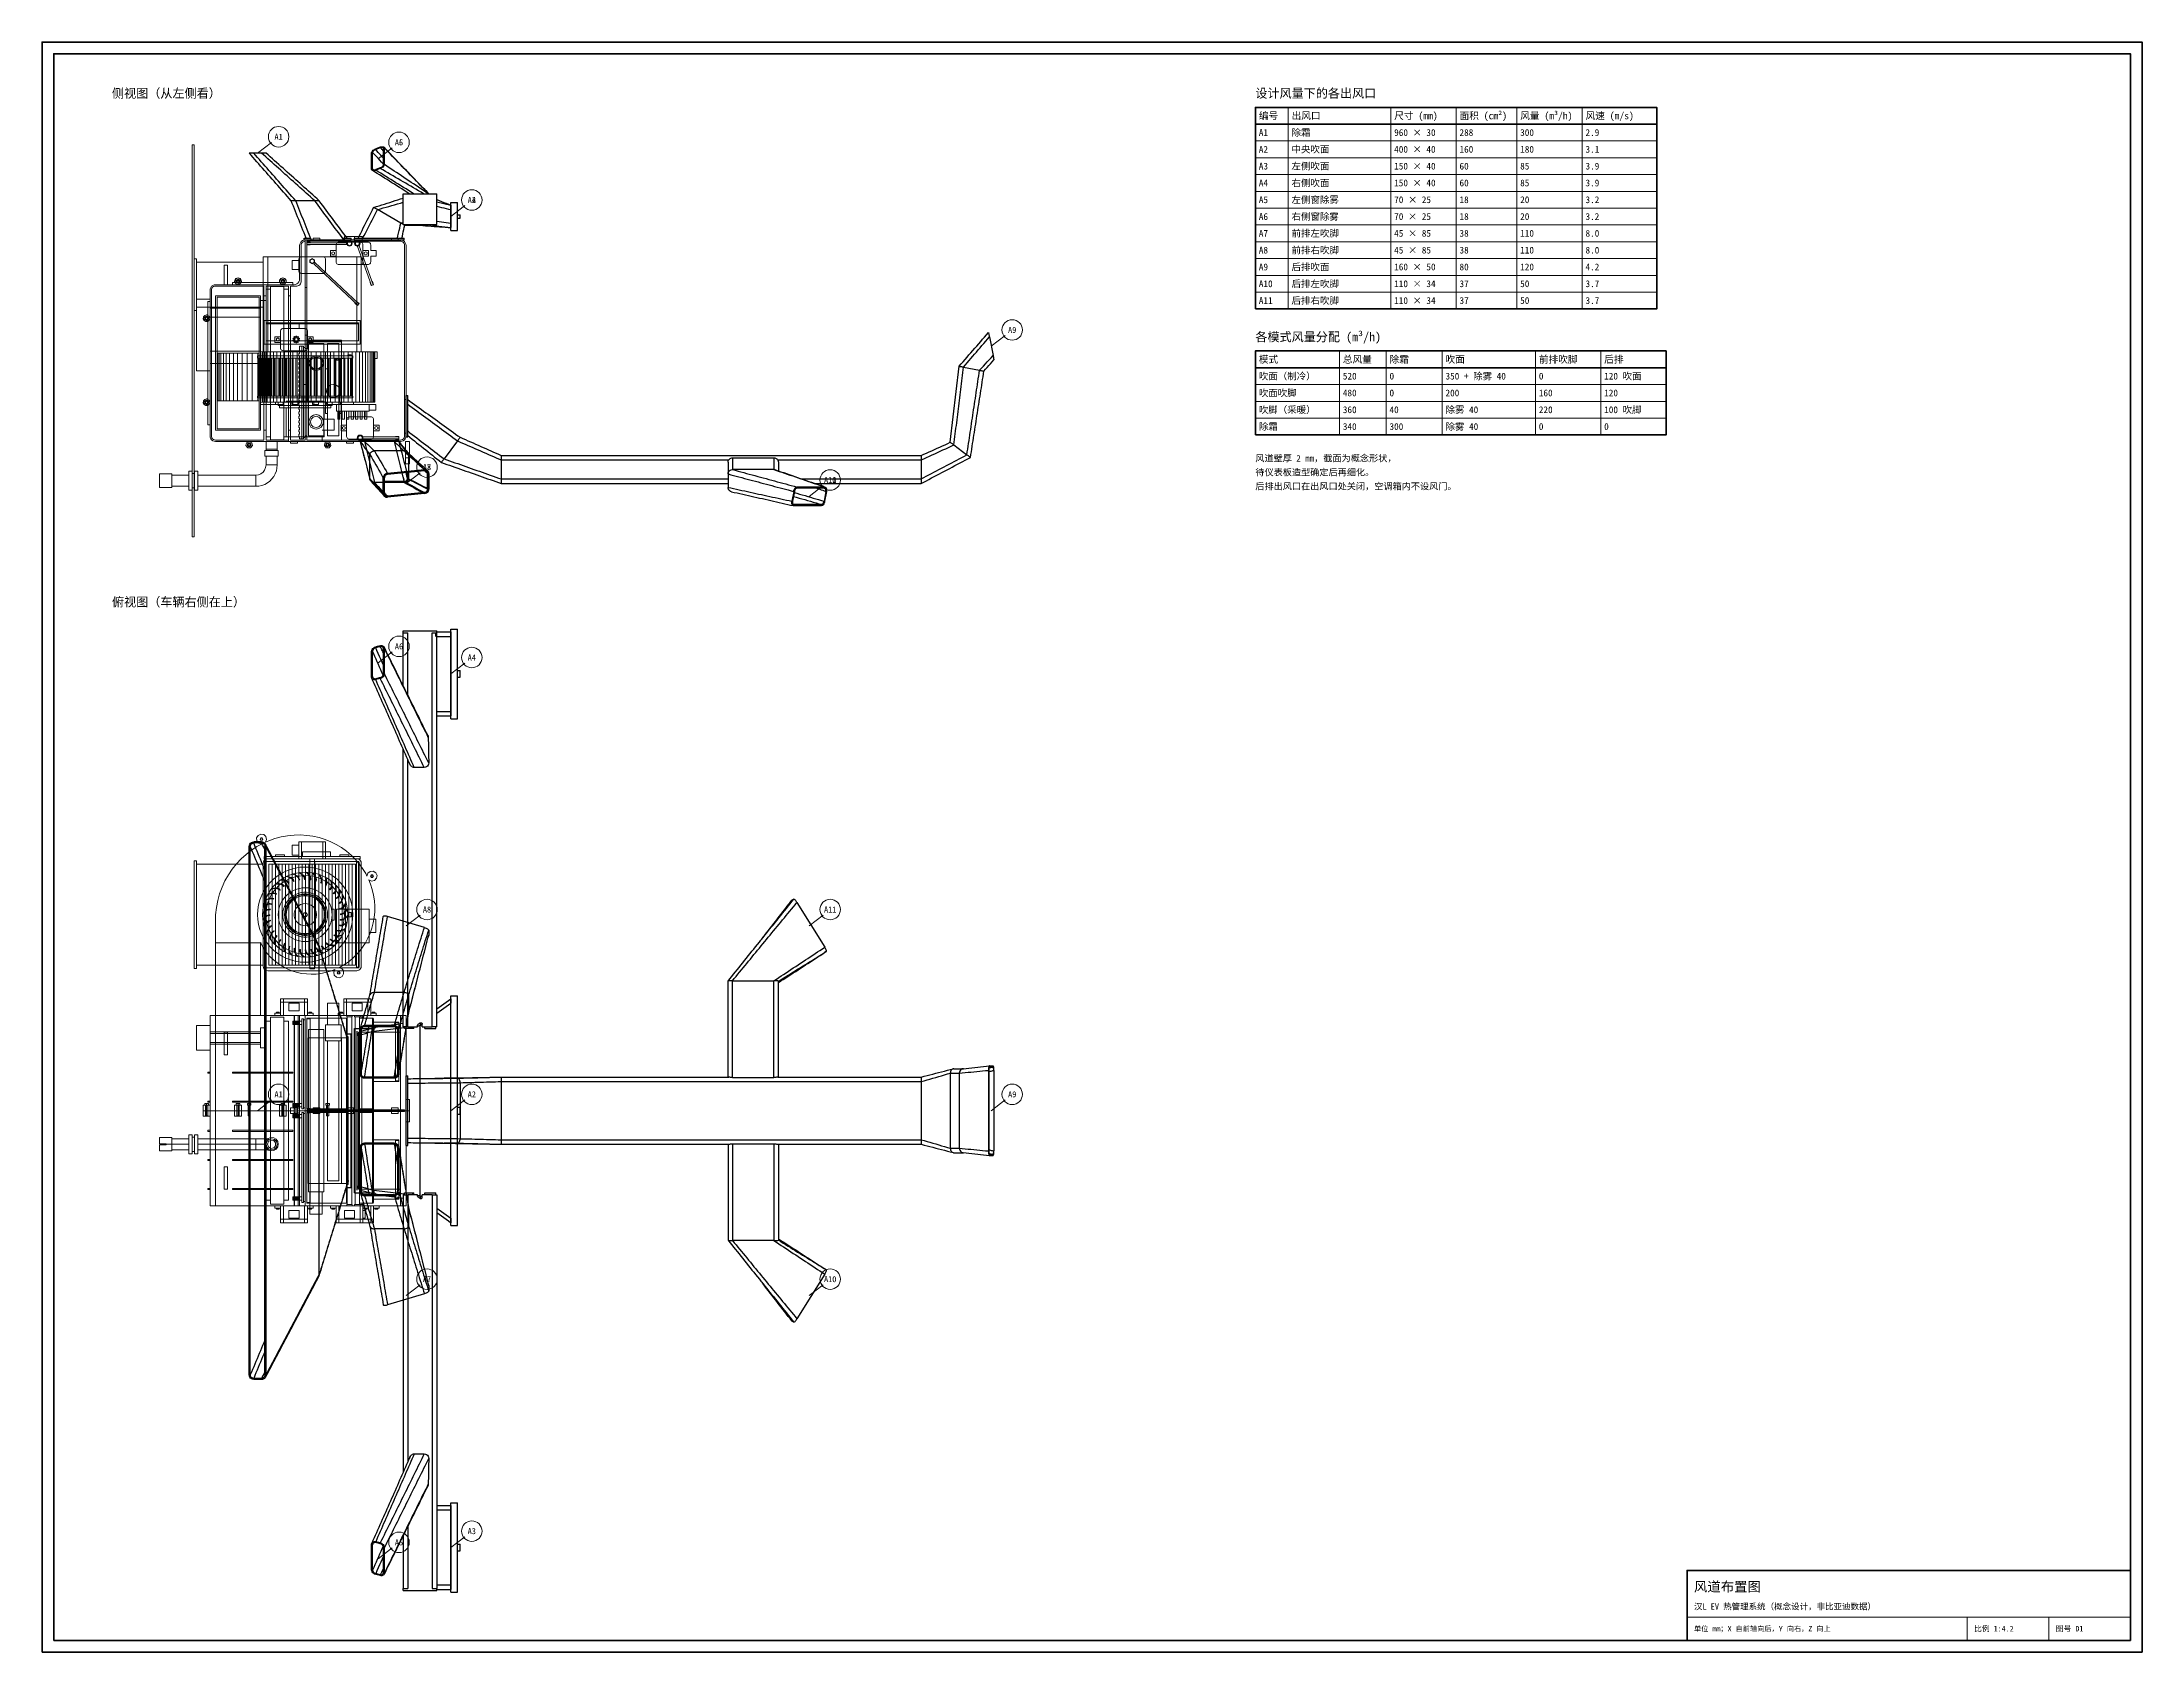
# Model space of a CAD drawing. Header units: millimetres. Extents: x 0 to 900, y 0 to 690.
import ezdxf
from ezdxf.enums import TextEntityAlignment as Align

# ---------------------------------------------------------------- set-up
doc = ezdxf.new("R2010")
doc.units = ezdxf.units.MM
for name, color, linetype, lineweight, true_color in [('CONTEXT', 7, 'Continuous', 18, 0xa5a5a5), ('DIM', 7, 'Continuous', 18, 0x1e5aa0), ('DUCT', 7, 'Continuous', 30, 0x5a6ec8), ('FRAME', 7, 'Continuous', 35, 0x3c3c3c), ('TEXT', 7, 'Continuous', 18, 0x141414), ('THIN', 7, 'Continuous', 13, 0x6e6e6e)]:
    doc.layers.add(name, color=color, linetype=linetype, lineweight=lineweight, true_color=true_color)
doc.styles.add('ZH', font='simsun.ttc')

msp = doc.modelspace()

# ---------------------------------------------------------------- texts
at = {"layer": 'DIM', "style": 'ZH'}
for s, p in [('A1', (101.4, 649.4)), ('A5', (153, 647)), ('A6', (153, 647)), ('A2', (184.2, 622.28)), ('A3', (184.2, 622.28)), ('A4', (184.2, 622.28)), ('A9', (415.8, 566.6)), ('A7', (165, 507.8)), ('A8', (165, 507.8)), ('A10', (337.8, 502.28)), ('A11', (337.8, 502.28)), ('A6', (153, 431)), ('A4', (184.2, 426.2)), ('A8', (165, 318.2)), ('A11', (337.8, 318.2)), ('A1', (101.4, 239)), ('A2', (184.2, 239)), ('A9', (415.8, 239)), ('A7', (165, 159.8)), ('A10', (337.8, 159.8)), ('A5', (153, 47)), ('A3', (184.2, 51.8))]:
    msp.add_text(s, height=2.6, dxfattribs=at).set_placement(p, align=Align.MIDDLE_CENTER)
at = {"layer": 'TEXT', "style": 'ZH'}
for s, height, p in [('侧视图（从左侧看）', 3.8, (30, 668)), ('设计风量下的各出风口', 3.8, (520, 668)), ('编号', 3.045, (521.5, 658.4)), ('出风口', 3.045, (535.5, 658.4)), ('尺寸 (mm)', 3.045, (579.5, 658.4)), ('面积 (cm²)', 3.045, (607.5, 658.4)), ('风量 (m³/h)', 3.045, (633.5, 658.4)), ('风速 (m/s)', 3.045, (661.5, 658.4)), ('A1', 2.9, (521.5, 651.2)), ('除霜', 2.9, (535.5, 651.2)), ('960 × 30', 2.9, (579.5, 651.2)), ('288', 2.9, (607.5, 651.2)), ('300', 2.9, (633.5, 651.2)), ('2.9', 2.9, (661.5, 651.2)), ('A2', 2.9, (521.5, 644)), ('中央吹面', 2.9, (535.5, 644)), ('400 × 40', 2.9, (579.5, 644)), ('160', 2.9, (607.5, 644)), ('180', 2.9, (633.5, 644)), ('3.1', 2.9, (661.5, 644)), ('A3', 2.9, (521.5, 636.8)), ('A4', 2.9, (521.5, 629.6)), ('左侧吹面', 2.9, (535.5, 636.8)), ('右侧吹面', 2.9, (535.5, 629.6)), ('150 × 40', 2.9, (579.5, 636.8)), ('150 × 40', 2.9, (579.5, 629.6)), ('60', 2.9, (607.5, 636.8)), ('60', 2.9, (607.5, 629.6)), ('85', 2.9, (633.5, 636.8)), ('85', 2.9, (633.5, 629.6)), ('3.9', 2.9, (661.5, 636.8)), ('3.9', 2.9, (661.5, 629.6)), ('A5', 2.9, (521.5, 622.4)), ('左侧窗除雾', 2.9, (535.5, 622.4)), ('70 × 25', 2.9, (579.5, 622.4)), ('18', 2.9, (607.5, 622.4)), ('20', 2.9, (633.5, 622.4)), ('3.2', 2.9, (661.5, 622.4)), ('A6', 2.9, (521.5, 615.2)), ('右侧窗除雾', 2.9, (535.5, 615.2)), ('70 × 25', 2.9, (579.5, 615.2)), ('18', 2.9, (607.5, 615.2)), ('20', 2.9, (633.5, 615.2)), ('3.2', 2.9, (661.5, 615.2)), ('A7', 2.9, (521.5, 608)), ('前排左吹脚', 2.9, (535.5, 608)), ('45 × 85', 2.9, (579.5, 608)), ('38', 2.9, (607.5, 608)), ('110', 2.9, (633.5, 608)), ('8.0', 2.9, (661.5, 608)), ('A8', 2.9, (521.5, 600.8)), ('A9', 2.9, (521.5, 593.6)), ('后排吹面', 2.9, (535.5, 593.6)), ('前排右吹脚', 2.9, (535.5, 600.8)), ('45 × 85', 2.9, (579.5, 600.8)), ('160 × 50', 2.9, (579.5, 593.6)), ('38', 2.9, (607.5, 600.8)), ('80', 2.9, (607.5, 593.6)), ('110', 2.9, (633.5, 600.8)), ('120', 2.9, (633.5, 593.6)), ('4.2', 2.9, (661.5, 593.6)), ('8.0', 2.9, (661.5, 600.8)), ('A10', 2.9, (521.5, 586.4)), ('后排左吹脚', 2.9, (535.5, 586.4)), ('110 × 34', 2.9, (579.5, 586.4)), ('37', 2.9, (607.5, 586.4)), ('50', 2.9, (633.5, 586.4)), ('3.7', 2.9, (661.5, 586.4)), ('A11', 2.9, (521.5, 579.2)), ('后排右吹脚', 2.9, (535.5, 579.2)), ('110 × 34', 2.9, (579.5, 579.2)), ('37', 2.9, (607.5, 579.2)), ('50', 2.9, (633.5, 579.2)), ('3.7', 2.9, (661.5, 579.2)), ('各模式风量分配 (m³/h)', 3.8, (520, 563.6)), ('模式', 3.045, (521.5, 554)), ('总风量', 3.045, (557.5, 554)), ('除霜', 3.045, (577.5, 554)), ('吹面', 3.045, (601.5, 554)), ('前排吹脚', 3.045, (641.5, 554)), ('后排', 3.045, (669.5, 554)), ('吹面（制冷）', 2.9, (521.5, 546.8)), ('吹面吹脚', 2.9, (521.5, 539.6)), ('480', 2.9, (557.5, 539.6)), ('520', 2.9, (557.5, 546.8)), ('0', 2.9, (577.5, 546.8)), ('0', 2.9, (577.5, 539.6)), ('350 + 除雾 40', 2.9, (601.5, 546.8)), ('200', 2.9, (601.5, 539.6)), ('0', 2.9, (641.5, 546.8)), ('160', 2.9, (641.5, 539.6)), ('120 吹面', 2.9, (669.5, 546.8)), ('120', 2.9, (669.5, 539.6)), ('吹脚（采暖）', 2.9, (521.5, 532.4)), ('360', 2.9, (557.5, 532.4)), ('40', 2.9, (577.5, 532.4)), ('除雾 40', 2.9, (601.5, 532.4)), ('220', 2.9, (641.5, 532.4)), ('100 吹脚', 2.9, (669.5, 532.4)), ('除霜', 2.9, (521.5, 525.2)), ('340', 2.9, (557.5, 525.2)), ('300', 2.9, (577.5, 525.2)), ('除雾 40', 2.9, (601.5, 525.2)), ('0', 2.9, (641.5, 525.2)), ('0', 2.9, (669.5, 525.2)), ('风道壁厚 2 mm，截面为概念形状，', 2.8, (520, 511.6)), ('待仪表板造型确定后再细化。', 2.8, (520, 505.6)), ('后排出风口在出风口处关闭，空调箱内不设风门。', 2.8, (520, 499.6)), ('俯视图（车辆右侧在上）', 3.8, (30, 450)), ('风道布置图', 4.2, (708, 28)), ('汉L EV 热管理系统（概念设计，非比亚迪数据）', 2.6, (708, 19.5)), ('单位 mm；X 自前轴向后，Y 向右，Z 向上', 2.2, (708, 10)), ('比例 1:4.2', 2.4, (828, 10)), ('图号 D1', 2.4, (863, 10))]:
    msp.add_text(s, height=height, dxfattribs=at).set_placement(p, align=Align.MIDDLE_LEFT)

# ---------------------------------------------------------------- linework, layer by layer
at = {"layer": 'CONTEXT'}
for points in [[(64.32, 478), (64.32, 646)], [(64.32, 646), (65.28, 646)], [(65.28, 478), (65.28, 646)], [(112.8, 605.2), (112.18, 605.12), (111.6, 604.88), (111.1, 604.5), (110.72, 604), (110.48, 603.42), (110.4, 602.8)], [(112.8, 605.2), (112.18, 605.12), (111.6, 604.88), (111.1, 604.5), (110.72, 604), (110.48, 603.42), (110.4, 602.8)], [(112.8, 604.6), (112.33, 604.54), (111.9, 604.36), (111.53, 604.07), (111.24, 603.7), (111.06, 603.27), (111, 602.8)], [(153.6, 605.2), (112.8, 605.2)], [(114, 605.2), (112.8, 605.2)], [(112.8, 584.8), (112.8, 604.6)], [(113.52, 584.8), (113.52, 604.6)], [(114, 604.6), (113.52, 604.6)], [(131.04, 604.6), (113.52, 604.6)], [(113.52, 562.24), (113.52, 604.6)], [(113.52, 604), (113.52, 604.17)], [(114.96, 604.17), (113.52, 604.17)], [(113.52, 603.28), (113.52, 604)], [(130.56, 604), (113.52, 604)], [(130.56, 603.28), (113.52, 603.28)], [(113.52, 603.11), (113.52, 603.28)], [(114.96, 603.11), (113.52, 603.11)], [(114, 604.6), (114, 605.2)], [(130.8, 605.2), (114, 605.2)], [(130.8, 604.6), (114, 604.6)], [(114.96, 604), (114.96, 604.17)], [(114.96, 603.11), (114.96, 603.28)], [(116.16, 605.2), (116.16, 605.92)], [(116.16, 605.92), (119.04, 605.92)], [(116.16, 605.2), (119.04, 605.2)], [(119.04, 605.2), (119.04, 605.92)], [(126, 603.04), (126.04, 603.35), (126.16, 603.64), (126.35, 603.89), (126.6, 604.08), (126.89, 604.2), (127.2, 604.24)], [(126, 595.84), (126, 603.04)], [(127.2, 604.24), (136.32, 604.24)], [(129.6, 604.24), (129.6, 606.64)], [(129.6, 606.64), (133.92, 606.64)], [(130.56, 603.28), (130.56, 604)], [(132.48, 604.6), (132.95, 603.75), (132.65, 602.83), (131.76, 602.44), (130.87, 602.83), (130.57, 603.75), (131.04, 604.6)], [(132.48, 604.6), (132.95, 603.75), (132.65, 602.83), (131.76, 602.44), (130.87, 602.83), (130.57, 603.75), (131.04, 604.6)], [(131.76, 604.84), (132.8, 604.24), (132.8, 603.04), (131.76, 602.44), (130.72, 603.04), (130.72, 604.24), (131.76, 604.84)], [(131.76, 602.46), (132.78, 603.05), (132.78, 604.23), (131.76, 604.82), (130.74, 604.23), (130.74, 603.05), (131.76, 602.46)], [(135.6, 605.2), (130.8, 605.2)], [(130.8, 604.6), (130.8, 605.2)], [(131.04, 604.6), (130.8, 604.6)], [(131.76, 602.67), (132.6, 603.15), (132.6, 604.13), (131.76, 604.61), (130.92, 604.13), (130.92, 603.15), (131.76, 602.67)], [(131.76, 604.6), (132.59, 604.12), (132.59, 603.16), (131.76, 602.68), (130.93, 603.16), (130.93, 604.12), (131.76, 604.6)], [(131.04, 604.6), (131.15, 604.67), (131.26, 604.73), (131.38, 604.78), (131.5, 604.81), (131.63, 604.83), (131.76, 604.84)], [(131.76, 604.84), (131.89, 604.83), (132.02, 604.81), (132.14, 604.78), (132.26, 604.73), (132.37, 604.67), (132.48, 604.6)], [(134.4, 604.6), (132.48, 604.6)], [(134.4, 604.6), (132.48, 604.6)], [(133.92, 604.24), (133.92, 606.64)], [(133.92, 606.64), (137.28, 606.64)], [(133.92, 604.24), (139.68, 604.24)], [(135.84, 604.6), (136.31, 603.75), (136.01, 602.83), (135.12, 602.44), (134.23, 602.83), (133.93, 603.75), (134.4, 604.6)], [(135.84, 604.6), (136.31, 603.75), (136.01, 602.83), (135.12, 602.44), (134.23, 602.83), (133.93, 603.75), (134.4, 604.6)], [(135.12, 604.84), (136.16, 604.24), (136.16, 603.04), (135.12, 602.44), (134.08, 603.04), (134.08, 604.24), (135.12, 604.84)], [(135.12, 602.46), (136.14, 603.05), (136.14, 604.23), (135.12, 604.82), (134.1, 604.23), (134.1, 603.05), (135.12, 602.46)], [(135.12, 602.67), (135.96, 603.15), (135.96, 604.13), (135.12, 604.61), (134.28, 604.13), (134.28, 603.15), (135.12, 602.67)], [(135.12, 604.6), (135.95, 604.12), (135.95, 603.16), (135.12, 602.68), (134.29, 603.16), (134.29, 604.12), (135.12, 604.6)], [(134.4, 604.6), (134.51, 604.67), (134.62, 604.73), (134.74, 604.78), (134.86, 604.81), (134.99, 604.83), (135.12, 604.84)], [(135.12, 604.84), (135.2, 604.84), (135.28, 604.83), (135.37, 604.81), (135.45, 604.8), (135.52, 604.77), (135.6, 604.74)], [(153.6, 605.2), (135.6, 605.2)], [(135.6, 604.74), (135.6, 605.2)], [(135.6, 604.74), (135.64, 604.72), (135.68, 604.7), (135.72, 604.68), (135.76, 604.65), (135.8, 604.63), (135.84, 604.6)], [(153.6, 604.6), (135.84, 604.6)], [(153.6, 604.6), (135.84, 604.6)], [(137.52, 603.04), (137.48, 603.35), (137.36, 603.64), (137.17, 603.89), (136.92, 604.08), (136.63, 604.2), (136.32, 604.24)], [(137.28, 604.24), (137.28, 606.64)], [(137.52, 595.84), (137.52, 603.04)], [(140.88, 603.04), (140.84, 603.35), (140.72, 603.64), (140.53, 603.89), (140.28, 604.08), (139.99, 604.2), (139.68, 604.24)], [(140.88, 600.64), (140.88, 603.04)], [(149.76, 605.2), (149.76, 605.92)], [(149.76, 605.92), (152.64, 605.92)], [(149.76, 605.2), (152.64, 605.2)], [(152.64, 605.2), (152.64, 605.92)], [(156, 602.8), (155.92, 603.42), (155.68, 604), (155.3, 604.5), (154.8, 604.88), (154.22, 605.12), (153.6, 605.2)], [(156, 602.8), (155.92, 603.42), (155.68, 604), (155.3, 604.5), (154.8, 604.88), (154.22, 605.12), (153.6, 605.2)], [(153.6, 604.6), (153.6, 605.2)], [(155.4, 602.8), (155.34, 603.27), (155.16, 603.7), (154.87, 604.07), (154.5, 604.36), (154.07, 604.54), (153.6, 604.6)], [(155.4, 602.8), (155.34, 603.27), (155.16, 603.7), (154.87, 604.07), (154.5, 604.36), (154.07, 604.54), (153.6, 604.6)], [(65.28, 574.96), (65.28, 597.04)], [(65.28, 597.04), (66.24, 597.04)], [(66.24, 574.96), (66.24, 597.04)], [(94.8, 595.6), (66.24, 595.6)], [(78, 594.4), (79.44, 594.4)], [(78, 586), (78, 594.4)], [(78, 594.4), (79.44, 594.4)], [(78, 586), (78, 594.4)], [(79.44, 586), (79.44, 594.4)], [(79.44, 586), (79.44, 594.4)], [(94.8, 557.2), (94.8, 598)], [(94.8, 598), (95.12, 598), (95.44, 598), (95.76, 598), (96.08, 598), (96.4, 598), (96.72, 598)], [(96.72, 598), (134.88, 598)], [(96.72, 557.2), (96.72, 598)], [(107.16, 592.48), (107.16, 596.32)], [(107.16, 596.32), (110.04, 596.32)], [(110.04, 596.8), (110.08, 597.11), (110.2, 597.4), (110.39, 597.65), (110.64, 597.84), (110.93, 597.96), (111.24, 598)], [(110.04, 592), (110.04, 596.8)], [(110.4, 602.8), (110.4, 588.4)], [(110.4, 602.8), (110.4, 588.4)], [(111, 602.8), (111, 587.2)], [(111.24, 598), (120.36, 598)], [(115.8, 597.28), (116.84, 596.68), (116.84, 595.48), (115.8, 594.88), (114.76, 595.48), (114.76, 596.68), (115.8, 597.28)], [(115.8, 597.04), (116.63, 596.56), (116.63, 595.6), (115.8, 595.12), (114.97, 595.6), (114.97, 596.56), (115.8, 597.04)], [(116.92, 595.52), (116.43, 595)], [(116.43, 595), (135.29, 577.22)], [(116.92, 595.52), (135.78, 577.74)], [(121.56, 596.8), (121.52, 597.11), (121.4, 597.4), (121.21, 597.65), (120.96, 597.84), (120.67, 597.96), (120.36, 598)], [(121.56, 592), (121.56, 596.8)], [(123.6, 600.64), (126, 600.64)], [(123.6, 598.24), (123.6, 600.64)], [(123.6, 598.24), (126, 598.24)], [(124.8, 600.11), (124.22, 599.77)], [(124.22, 599.77), (124.22, 599.11)], [(124.22, 599.11), (124.8, 598.77)], [(125.38, 599.77), (124.8, 600.11)], [(124.8, 598.77), (125.38, 599.11)], [(125.38, 599.11), (125.38, 599.77)], [(126, 595.84), (126.04, 595.53), (126.16, 595.24), (126.35, 594.99), (126.6, 594.8), (126.89, 594.68), (127.2, 594.64)], [(127.2, 594.64), (136.32, 594.64)], [(130.56, 594.64), (139.68, 594.64)], [(136.8, 598), (136.48, 598), (136.16, 598), (135.84, 598), (135.52, 598), (135.2, 598), (134.88, 598)], [(134.88, 557.2), (134.88, 598)], [(135.87, 602.64), (135.19, 602.39)], [(135.19, 602.39), (141.27, 585.7)], [(135.87, 602.64), (141.94, 585.95)], [(137.52, 595.84), (137.48, 595.53), (137.36, 595.24), (137.17, 594.99), (136.92, 594.8), (136.63, 594.68), (136.32, 594.64)], [(136.8, 557.2), (136.8, 598)], [(137.52, 600.64), (139.92, 600.64)], [(137.52, 598.24), (139.92, 598.24)], [(138.72, 600.11), (138.14, 599.77)], [(138.14, 599.77), (138.14, 599.11)], [(138.14, 599.11), (138.72, 598.77)], [(139.3, 599.77), (138.72, 600.11)], [(138.72, 598.77), (139.3, 599.11)], [(139.3, 599.11), (139.3, 599.77)], [(140.88, 595.84), (140.84, 595.53), (140.72, 595.24), (140.53, 594.99), (140.28, 594.8), (139.99, 594.68), (139.68, 594.64)], [(139.92, 598.24), (139.92, 600.64)], [(140.88, 600.64), (143.28, 600.64)], [(140.88, 598.24), (143.28, 598.24)], [(140.88, 595.84), (140.88, 598.24)], [(143.28, 598.24), (143.28, 600.64)], [(155.4, 536.8), (155.4, 602.8)], [(155.4, 521.2), (155.4, 602.8)], [(156, 521.2), (156, 602.8)], [(156, 536.8), (156, 602.8)], [(74.4, 586), (73.78, 585.92), (73.2, 585.68), (72.7, 585.3), (72.32, 584.8), (72.08, 584.22), (72, 583.6)], [(74.4, 586), (73.78, 585.92), (73.2, 585.68), (72.7, 585.3), (72.32, 584.8), (72.08, 584.22), (72, 583.6)], [(74.4, 585.4), (73.93, 585.34), (73.5, 585.16), (73.13, 584.87), (72.84, 584.5), (72.66, 584.07), (72.6, 583.6)], [(108, 586), (74.4, 586)], [(84, 586), (74.4, 586)], [(95.04, 585.4), (74.4, 585.4)], [(81.6, 586), (81.6, 586.96)], [(81.6, 586.96), (107.52, 586.96)], [(81.6, 586), (81.6, 586.96)], [(81.6, 586.96), (82.64, 586.96)], [(82.64, 586.96), (82.56, 587.41), (82.62, 587.86), (82.82, 588.27), (83.14, 588.6), (83.55, 588.81), (84, 588.88)], [(84, 588.88), (85.13, 588.34), (85.4, 587.12), (84.62, 586.14), (83.38, 586.14), (82.6, 587.12), (82.87, 588.34), (84, 588.88)], [(83.23, 587.88), (84, 588.33)], [(83.23, 587), (83.23, 587.88)], [(84, 586.55), (83.23, 587)], [(83.78, 586.96), (83.59, 587.1), (83.49, 587.32), (83.48, 587.55), (83.59, 587.77), (83.77, 587.91), (84, 587.97)], [(84, 587.97), (84.46, 587.7), (84.46, 587.18), (84, 586.91), (83.54, 587.18), (83.54, 587.7), (84, 587.97)], [(84, 587.92), (84.42, 587.68), (84.42, 587.2), (84, 586.96), (83.58, 587.2), (83.58, 587.68), (84, 587.92)], [(83.78, 586.96), (84.22, 586.96)], [(84, 588.88), (84.45, 588.81), (84.86, 588.6), (85.18, 588.27), (85.38, 587.86), (85.44, 587.41), (85.36, 586.96)], [(84, 588.33), (84.77, 587.88)], [(84, 587.97), (84.23, 587.91), (84.41, 587.77), (84.52, 587.55), (84.51, 587.32), (84.41, 587.1), (84.22, 586.96)], [(84.77, 587), (84, 586.55)], [(103.2, 586), (84, 586)], [(84.77, 587.88), (84.77, 587)], [(85.36, 586.96), (101.84, 586.96)], [(95.04, 581.2), (95.04, 585.4)], [(96, 581.2), (96, 585.4)], [(105.6, 585.4), (96, 585.4)], [(97.92, 519.52), (97.92, 585.28)], [(97.92, 585.28), (103.68, 585.28)], [(101.84, 586.96), (101.76, 587.41), (101.82, 587.86), (102.02, 588.27), (102.34, 588.6), (102.75, 588.81), (103.2, 588.88)], [(103.2, 588.88), (104.33, 588.34), (104.6, 587.12), (103.82, 586.14), (102.58, 586.14), (101.8, 587.12), (102.07, 588.34), (103.2, 588.88)], [(102.43, 587.88), (103.2, 588.33)], [(102.43, 587), (102.43, 587.88)], [(103.2, 586.55), (102.43, 587)], [(102.98, 586.96), (102.79, 587.1), (102.69, 587.32), (102.68, 587.55), (102.79, 587.77), (102.97, 587.91), (103.2, 587.97)], [(103.2, 587.97), (103.66, 587.7), (103.66, 587.18), (103.2, 586.91), (102.74, 587.18), (102.74, 587.7), (103.2, 587.97)], [(103.2, 587.92), (103.62, 587.68), (103.62, 587.2), (103.2, 586.96), (102.78, 587.2), (102.78, 587.68), (103.2, 587.92)], [(102.98, 586.96), (103.42, 586.96)], [(103.2, 588.88), (103.65, 588.81), (104.06, 588.6), (104.38, 588.27), (104.58, 587.86), (104.64, 587.41), (104.56, 586.96)], [(103.2, 588.33), (103.97, 587.88)], [(103.2, 587.97), (103.43, 587.91), (103.61, 587.77), (103.72, 587.55), (103.71, 587.32), (103.61, 587.1), (103.42, 586.96)], [(103.97, 587), (103.2, 586.55)], [(108, 586), (103.2, 586)], [(103.68, 519.52), (103.68, 585.28)], [(103.97, 587.88), (103.97, 587)], [(104.56, 586.96), (107.52, 586.96)], [(105.6, 581.2), (105.6, 585.4)], [(106.56, 581.2), (106.56, 585.4)], [(109.2, 585.4), (106.56, 585.4)], [(107.16, 592.48), (110.04, 592.48)], [(107.52, 586), (107.52, 586.96)], [(107.52, 586), (107.52, 586.96)], [(108, 586), (108.62, 586.08), (109.2, 586.32), (109.7, 586.7), (110.08, 587.2), (110.32, 587.78), (110.4, 588.4)], [(108, 586), (108.62, 586.08), (109.2, 586.32), (109.7, 586.7), (110.08, 587.2), (110.32, 587.78), (110.4, 588.4)], [(109.2, 585.4), (109.67, 585.46), (110.1, 585.64), (110.47, 585.93), (110.76, 586.3), (110.94, 586.73), (111, 587.2)], [(110.04, 592), (110.08, 591.69), (110.2, 591.4), (110.39, 591.15), (110.64, 590.96), (110.93, 590.84), (111.24, 590.8)], [(111.24, 590.8), (120.36, 590.8)], [(121.56, 592), (121.52, 591.69), (121.4, 591.4), (121.21, 591.15), (120.96, 590.96), (120.67, 590.84), (120.36, 590.8)], [(140.77, 587.05), (140.62, 587)], [(140.62, 587), (141.11, 585.64)], [(141.27, 585.7), (141.11, 585.64)], [(141.94, 585.95), (141.27, 585.7)], [(141.61, 587.36), (141.45, 587.3)], [(141.61, 587.36), (142.1, 586)], [(142.1, 586), (141.94, 585.95)], [(66.24, 579.76), (72, 579.76)], [(66.24, 549.04), (66.24, 579.76)], [(94.8, 576.4), (66.24, 576.4)], [(71.04, 578.8), (72, 578.8)], [(71.04, 526), (71.04, 578.8)], [(71.04, 578.8), (72, 578.8)], [(71.04, 572.96), (71.04, 578.8)], [(72, 583.6), (72, 521.2)], [(72, 583.6), (72, 571.6)], [(72, 549.04), (72, 579.76)], [(72.6, 583.6), (72.6, 521.2)], [(74.4, 523.6), (74.4, 581.2)], [(93.6, 581.2), (74.4, 581.2)], [(74.4, 523.6), (74.4, 581.2)], [(74.4, 581.2), (93.6, 581.2)], [(75, 580.6), (93, 580.6)], [(75, 524.2), (75, 580.6)], [(93, 580.6), (93, 524.2)], [(93.6, 523.6), (93.6, 581.2)], [(93.6, 581.2), (93.6, 523.6)], [(93.6, 579.28), (96, 579.28)], [(93.6, 551.2), (93.6, 579.28)], [(96, 581.2), (95.04, 581.2)], [(95.04, 523.6), (95.04, 581.2)], [(96, 520.72), (96, 584.08)], [(96, 584.08), (97.92, 584.08)], [(96, 523.6), (96, 581.2)], [(103.68, 584.08), (105.6, 584.08)], [(105.6, 520.72), (105.6, 584.08)], [(106.56, 581.2), (105.6, 581.2)], [(105.6, 523.6), (105.6, 581.2)], [(106.56, 523.6), (106.56, 581.2)], [(113.52, 584.8), (112.8, 584.8)], [(112.8, 564.4), (112.8, 584.8)], [(113.52, 564.4), (113.52, 584.8)], [(134.24, 578.21), (134.13, 578.08)], [(134.13, 578.08), (135.18, 577.1)], [(134.85, 578.85), (134.74, 578.73)], [(134.85, 578.85), (135.9, 577.86)], [(135.29, 577.22), (135.18, 577.1)], [(135.78, 577.74), (135.29, 577.22)], [(135.9, 577.86), (135.78, 577.74)], [(65.28, 574.96), (66.24, 574.96)], [(71.04, 570.24), (70.22, 570.2), (69.51, 570.62), (69.14, 571.36), (69.24, 572.17), (69.77, 572.8), (70.56, 573.04)], [(70.56, 573.04), (71.69, 572.5), (71.96, 571.28), (71.18, 570.3), (69.94, 570.3), (69.16, 571.28), (69.43, 572.5), (70.56, 573.04)], [(69.79, 572.04), (70.56, 572.49)], [(69.79, 571.16), (69.79, 572.04)], [(70.56, 570.71), (69.79, 571.16)], [(71.04, 571.38), (70.78, 571.12), (70.41, 571.09), (70.12, 571.31), (70.04, 571.68), (70.21, 572), (70.56, 572.13)], [(70.56, 572.13), (71.02, 571.86), (71.02, 571.34), (70.56, 571.07), (70.1, 571.34), (70.1, 571.86), (70.56, 572.13)], [(70.56, 572.08), (70.98, 571.84), (70.98, 571.36), (70.56, 571.12), (70.14, 571.36), (70.14, 571.84), (70.56, 572.08)], [(70.56, 573.04), (70.64, 573.04), (70.72, 573.03), (70.8, 573.02), (70.88, 573), (70.96, 572.98), (71.04, 572.96)], [(70.56, 572.49), (71.33, 572.04)], [(70.56, 572.13), (70.66, 572.12), (70.76, 572.09), (70.85, 572.04), (70.92, 571.98), (70.99, 571.91), (71.04, 571.82)], [(71.33, 571.16), (70.56, 570.71)], [(71.04, 571.38), (71.04, 571.82)], [(71.04, 536.96), (71.04, 570.24)], [(71.33, 572.04), (71.33, 571.16)], [(72, 575.92), (93.6, 575.92)], [(72, 572.08), (93.6, 572.08)], [(72, 571.6), (72, 535.6)], [(95.28, 560.56), (95.28, 570.64)], [(95.28, 570.64), (136.32, 570.64)], [(96, 569.2), (96, 569.68)], [(96, 569.68), (135.6, 569.68)], [(96, 562), (96, 569.2)], [(96, 569.2), (135.6, 569.2)], [(96, 569.2), (135.6, 569.2)], [(102.24, 566.08), (102.28, 566.39), (102.4, 566.68), (102.59, 566.93), (102.84, 567.12), (103.13, 567.24), (103.44, 567.28)], [(103.44, 567.28), (105.84, 567.28)], [(103.44, 567.28), (112.56, 567.28)], [(105.84, 567.28), (105.84, 569.68)], [(105.84, 569.68), (110.16, 569.68)], [(110.16, 567.28), (110.16, 569.68)], [(110.16, 567.28), (112.56, 567.28)], [(113.76, 566.08), (113.72, 566.39), (113.6, 566.68), (113.41, 566.93), (113.16, 567.12), (112.87, 567.24), (112.56, 567.28)], [(135.6, 569.2), (135.6, 569.68)], [(135.6, 562), (135.6, 569.2)], [(136.32, 560.56), (136.32, 570.64)], [(95.28, 560.56), (136.32, 560.56)], [(96, 562), (135.6, 562)], [(99.84, 563.68), (102.24, 563.68)], [(99.84, 561.28), (99.84, 563.68)], [(99.84, 561.28), (102.24, 561.28)], [(101.04, 563.15), (100.46, 562.81)], [(100.46, 562.81), (100.46, 562.15)], [(100.46, 562.15), (101.04, 561.81)], [(101.62, 562.81), (101.04, 563.15)], [(101.04, 561.81), (101.62, 562.15)], [(101.62, 562.15), (101.62, 562.81)], [(102.24, 563.68), (102.24, 566.08)], [(102.24, 558.88), (102.24, 566.08)], [(102.24, 558.88), (102.24, 561.28)], [(102.24, 558.88), (102.28, 558.57), (102.4, 558.28), (102.59, 558.03), (102.84, 557.84), (103.13, 557.72), (103.44, 557.68)], [(107.51, 562.75), (107.63, 563.12)], [(107.87, 562.63), (107.51, 562.75)], [(107.87, 562.33), (107.51, 562.21)], [(107.63, 561.84), (107.51, 562.21)], [(107.99, 563), (107.63, 563.12)], [(107.99, 561.96), (107.63, 561.84)], [(107.87, 562.33), (107.86, 562.38), (107.86, 562.43), (107.86, 562.48), (107.86, 562.53), (107.86, 562.58), (107.87, 562.63)], [(107.87, 562.33), (107.86, 562.38), (107.86, 562.43), (107.86, 562.48), (107.86, 562.53), (107.86, 562.58), (107.87, 562.63)], [(107.87, 562.33), (107.86, 562.38), (107.86, 562.43), (107.86, 562.48), (107.86, 562.53), (107.86, 562.58), (107.87, 562.63)], [(107.87, 562.33), (107.86, 562.38), (107.86, 562.43), (107.86, 562.48), (107.86, 562.53), (107.86, 562.58), (107.87, 562.63)], [(108.96, 563.68), (110, 563.08), (110, 561.88), (108.96, 561.28), (107.92, 561.88), (107.92, 563.08), (108.96, 563.68)], [(108.96, 563.68), (110, 563.08), (110, 561.88), (108.96, 561.28), (107.92, 561.88), (107.92, 563.08), (108.96, 563.68)], [(107.94, 563.55), (108.25, 563.78)], [(108.17, 563.25), (107.94, 563.55)], [(108.17, 561.71), (107.94, 561.41)], [(108.25, 561.18), (107.94, 561.41)], [(107.99, 563), (108.01, 563.04), (108.04, 563.09), (108.07, 563.13), (108.1, 563.17), (108.13, 563.21), (108.17, 563.25)], [(107.99, 563), (108.01, 563.04), (108.04, 563.09), (108.07, 563.13), (108.1, 563.17), (108.13, 563.21), (108.17, 563.25)], [(107.99, 563), (108.01, 563.04), (108.04, 563.09), (108.07, 563.13), (108.1, 563.17), (108.13, 563.21), (108.17, 563.25)], [(107.99, 563), (108.01, 563.04), (108.04, 563.09), (108.07, 563.13), (108.1, 563.17), (108.13, 563.21), (108.17, 563.25)], [(108.17, 561.71), (108.13, 561.75), (108.1, 561.79), (108.07, 561.83), (108.04, 561.87), (108.01, 561.92), (107.99, 561.96)], [(108.17, 561.71), (108.13, 561.75), (108.1, 561.79), (108.07, 561.83), (108.04, 561.87), (108.01, 561.92), (107.99, 561.96)], [(108.17, 561.71), (108.13, 561.75), (108.1, 561.79), (108.07, 561.83), (108.04, 561.87), (108.01, 561.92), (107.99, 561.96)], [(108.17, 561.71), (108.13, 561.75), (108.1, 561.79), (108.07, 561.83), (108.04, 561.87), (108.01, 561.92), (107.99, 561.96)], [(108.48, 563.47), (108.25, 563.78)], [(108.48, 561.49), (108.25, 561.18)], [(108.96, 563.25), (109.63, 562.86), (109.63, 562.1), (108.96, 561.71), (108.29, 562.1), (108.29, 562.86), (108.96, 563.25)], [(108.48, 563.47), (108.52, 563.49), (108.57, 563.51), (108.62, 563.53), (108.67, 563.54), (108.72, 563.56), (108.77, 563.57)], [(108.48, 563.47), (108.52, 563.49), (108.57, 563.51), (108.62, 563.53), (108.67, 563.54), (108.72, 563.56), (108.77, 563.57)], [(108.48, 563.47), (108.52, 563.49), (108.57, 563.51), (108.62, 563.53), (108.67, 563.54), (108.72, 563.56), (108.77, 563.57)], [(108.48, 563.47), (108.52, 563.49), (108.57, 563.51), (108.62, 563.53), (108.67, 563.54), (108.72, 563.56), (108.77, 563.57)], [(108.77, 561.39), (108.72, 561.4), (108.67, 561.42), (108.62, 561.43), (108.57, 561.45), (108.52, 561.47), (108.48, 561.49)], [(108.77, 561.39), (108.72, 561.4), (108.67, 561.42), (108.62, 561.43), (108.57, 561.45), (108.52, 561.47), (108.48, 561.49)], [(108.77, 561.39), (108.72, 561.4), (108.67, 561.42), (108.62, 561.43), (108.57, 561.45), (108.52, 561.47), (108.48, 561.49)], [(108.77, 561.39), (108.72, 561.4), (108.67, 561.42), (108.62, 561.43), (108.57, 561.45), (108.52, 561.47), (108.48, 561.49)], [(108.77, 563.57), (108.77, 563.94)], [(108.77, 563.94), (109.15, 563.94)], [(108.77, 561.39), (108.77, 561.02)], [(109.15, 561.02), (108.77, 561.02)], [(109.15, 563.57), (109.15, 563.94)], [(109.15, 563.57), (109.2, 563.56), (109.25, 563.54), (109.3, 563.53), (109.35, 563.51), (109.4, 563.49), (109.44, 563.47)], [(109.15, 563.57), (109.2, 563.56), (109.25, 563.54), (109.3, 563.53), (109.35, 563.51), (109.4, 563.49), (109.44, 563.47)], [(109.15, 563.57), (109.2, 563.56), (109.25, 563.54), (109.3, 563.53), (109.35, 563.51), (109.4, 563.49), (109.44, 563.47)], [(109.15, 563.57), (109.2, 563.56), (109.25, 563.54), (109.3, 563.53), (109.35, 563.51), (109.4, 563.49), (109.44, 563.47)], [(109.44, 561.49), (109.4, 561.47), (109.35, 561.45), (109.3, 561.43), (109.25, 561.42), (109.2, 561.4), (109.15, 561.39)], [(109.44, 561.49), (109.4, 561.47), (109.35, 561.45), (109.3, 561.43), (109.25, 561.42), (109.2, 561.4), (109.15, 561.39)], [(109.44, 561.49), (109.4, 561.47), (109.35, 561.45), (109.3, 561.43), (109.25, 561.42), (109.2, 561.4), (109.15, 561.39)], [(109.44, 561.49), (109.4, 561.47), (109.35, 561.45), (109.3, 561.43), (109.25, 561.42), (109.2, 561.4), (109.15, 561.39)], [(109.15, 561.39), (109.15, 561.02)], [(109.44, 563.47), (109.67, 563.78)], [(109.44, 561.49), (109.67, 561.18)], [(109.67, 563.78), (109.98, 563.55)], [(109.98, 561.41), (109.67, 561.18)], [(109.75, 563.25), (109.98, 563.55)], [(109.75, 563.25), (109.79, 563.21), (109.82, 563.17), (109.85, 563.13), (109.88, 563.09), (109.91, 563.04), (109.93, 563)], [(109.75, 563.25), (109.79, 563.21), (109.82, 563.17), (109.85, 563.13), (109.88, 563.09), (109.91, 563.04), (109.93, 563)], [(109.75, 563.25), (109.79, 563.21), (109.82, 563.17), (109.85, 563.13), (109.88, 563.09), (109.91, 563.04), (109.93, 563)], [(109.75, 563.25), (109.79, 563.21), (109.82, 563.17), (109.85, 563.13), (109.88, 563.09), (109.91, 563.04), (109.93, 563)], [(109.93, 561.96), (109.91, 561.92), (109.88, 561.87), (109.85, 561.83), (109.82, 561.79), (109.79, 561.75), (109.75, 561.71)], [(109.93, 561.96), (109.91, 561.92), (109.88, 561.87), (109.85, 561.83), (109.82, 561.79), (109.79, 561.75), (109.75, 561.71)], [(109.93, 561.96), (109.91, 561.92), (109.88, 561.87), (109.85, 561.83), (109.82, 561.79), (109.79, 561.75), (109.75, 561.71)], [(109.93, 561.96), (109.91, 561.92), (109.88, 561.87), (109.85, 561.83), (109.82, 561.79), (109.79, 561.75), (109.75, 561.71)], [(109.75, 561.71), (109.98, 561.41)], [(109.93, 563), (110.29, 563.12)], [(109.93, 561.96), (110.29, 561.84)], [(110.05, 562.63), (110.41, 562.75)], [(110.05, 562.63), (110.06, 562.58), (110.06, 562.53), (110.06, 562.48), (110.06, 562.43), (110.06, 562.38), (110.05, 562.33)], [(110.05, 562.33), (110.41, 562.21)], [(110.29, 563.12), (110.41, 562.75)], [(110.41, 562.21), (110.29, 561.84)], [(110.4, 556.48), (110.4, 559.6)], [(110.4, 559.6), (111.36, 559.6)], [(111.36, 520), (111.36, 559.6)], [(111.36, 559.6), (112.08, 559.6)], [(112.08, 520), (112.08, 559.6)], [(112.08, 559.12), (112.75, 559.12)], [(113.76, 558.88), (113.72, 558.57), (113.6, 558.28), (113.41, 558.03), (113.16, 557.84), (112.87, 557.72), (112.56, 557.68)], [(112.75, 520.48), (112.75, 559.12)], [(112.8, 558.64), (112.8, 564.4)], [(113.52, 564.4), (112.8, 564.4)], [(112.8, 521.2), (112.8, 558.64)], [(113.52, 558.64), (112.8, 558.64)], [(113.52, 562.24), (113.52, 564.4)], [(128.4, 562.24), (113.52, 562.24)], [(113.52, 562.24), (128.4, 562.24)], [(113.52, 558.64), (113.52, 561.52)], [(128.4, 561.52), (113.52, 561.52)], [(113.52, 521.2), (113.52, 558.64)], [(113.76, 563.68), (113.76, 566.08)], [(113.76, 558.88), (113.76, 566.08)], [(113.76, 563.68), (116.16, 563.68)], [(113.76, 561.28), (116.16, 561.28)], [(113.76, 558.88), (113.76, 561.28)], [(114.24, 521.2), (114.24, 560.8)], [(114.24, 560.8), (120.72, 560.8)], [(114.96, 563.15), (114.38, 562.81)], [(114.38, 562.81), (114.38, 562.15)], [(114.38, 562.15), (114.96, 561.81)], [(115.54, 562.81), (114.96, 563.15)], [(114.96, 561.81), (115.54, 562.15)], [(115.54, 562.15), (115.54, 562.81)], [(116.16, 561.28), (116.16, 563.68)], [(120.72, 521.2), (120.72, 560.8)], [(122.4, 521.2), (122.4, 560.8)], [(122.4, 560.8), (127.2, 560.8)], [(127.2, 521.2), (127.2, 560.8)], [(128.4, 561.52), (128.4, 562.24)], [(128.4, 519.4), (128.4, 562.24)], [(66.24, 549.04), (72, 549.04)], [(72, 557.44), (93.6, 557.44)], [(72, 552.16), (93.6, 552.16)], [(75, 556.6), (93, 556.6)], [(75.34, 536.2), (75.34, 556.6)], [(75.91, 536.2), (75.91, 556.6)], [(76.71, 536.2), (76.71, 556.6)], [(77.73, 536.2), (77.73, 556.6)], [(78.96, 536.2), (78.96, 556.6)], [(80.39, 536.2), (80.39, 556.6)], [(82.01, 536.2), (82.01, 556.6)], [(83.81, 536.2), (83.81, 556.6)], [(85.77, 536.2), (85.77, 556.6)], [(87.87, 536.2), (87.87, 556.6)], [(90.11, 536.2), (90.11, 556.6)], [(92.4, 555.52), (93.6, 555.52), (94.8, 555.52), (96, 555.52), (97.2, 555.52), (98.4, 555.52), (99.6, 555.52), (100.8, 555.52), (102, 555.52), (103.2, 555.52), (104.4, 555.52), (105.6, 555.52), (106.8, 555.52), (108, 555.52), (109.2, 555.52), (110.4, 555.52), (111.6, 555.52), (112.8, 555.52), (114, 555.52), (115.2, 555.52), (116.4, 555.52), (117.6, 555.52), (118.8, 555.52), (120, 555.52), (121.2, 555.52), (122.4, 555.52), (123.6, 555.52), (124.8, 555.52), (126, 555.52), (127.2, 555.52), (128.4, 555.52), (129.6, 555.52), (130.8, 555.52), (132, 555.52), (133.2, 555.52)], [(92.4, 554.56), (92.4, 555.52)], [(92.4, 554.56), (93.6, 554.56), (94.8, 554.56), (96, 554.56), (97.2, 554.56), (98.4, 554.56), (99.6, 554.56), (100.8, 554.56), (102, 554.56), (103.2, 554.56), (104.4, 554.56), (105.6, 554.56), (106.8, 554.56), (108, 554.56), (109.2, 554.56), (110.4, 554.56), (111.6, 554.56), (112.8, 554.56), (114, 554.56), (115.2, 554.56), (116.4, 554.56), (117.6, 554.56), (118.8, 554.56), (120, 554.56), (121.2, 554.56), (122.4, 554.56), (123.6, 554.56), (124.8, 554.56), (126, 554.56), (127.2, 554.56), (128.4, 554.56), (129.6, 554.56), (130.8, 554.56), (132, 554.56), (133.2, 554.56)], [(92.47, 536.2), (92.47, 556.6)], [(92.56, 538.24), (92.56, 554.56)], [(92.96, 538.24), (92.96, 554.56)], [(93.34, 538.24), (93.34, 554.56)], [(93.6, 557.2), (93.67, 557.2)], [(93.6, 556.6), (93.67, 556.6)], [(93.6, 551.2), (96, 551.2)], [(93.67, 557.2), (94.5, 557.2)], [(93.67, 556.6), (93.67, 557.2)], [(93.67, 556.6), (93.72, 556.6)], [(93.72, 536.2), (93.72, 556.6)], [(93.86, 538.24), (93.86, 554.56)], [(93.96, 538.24), (93.96, 554.56)], [(94.26, 538.24), (94.26, 554.56)], [(94.5, 535.6), (94.5, 557.2)], [(94.5, 557.2), (95.47, 557.2)], [(94.7, 538.24), (94.7, 554.56)], [(94.8, 557.2), (95.12, 557.2), (95.44, 557.2), (95.76, 557.2), (96.08, 557.2), (96.4, 557.2), (96.72, 557.2)], [(95, 538.24), (95, 554.56)], [(95.17, 538.24), (95.17, 554.56)], [(95.22, 538.24), (95.22, 554.56)], [(95.36, 538.24), (95.36, 554.56)], [(95.47, 535.6), (95.47, 557.2)], [(95.47, 557.2), (96.57, 557.2)], [(95.73, 538.24), (95.73, 554.56)], [(96.2, 538.24), (96.2, 554.56)], [(96.31, 538.24), (96.31, 554.56)], [(96.48, 538.24), (96.48, 554.56)], [(96.57, 557.2), (97.8, 557.2)], [(96.57, 535.6), (96.57, 557.2)], [(96.72, 557.2), (134.88, 557.2)], [(96.91, 538.24), (96.91, 554.56)], [(97.01, 538.24), (97.01, 554.56)], [(97.43, 538.24), (97.43, 554.56)], [(97.8, 557.2), (99.15, 557.2)], [(97.8, 535.6), (97.8, 557.2)], [(97.8, 538.24), (97.8, 554.56)], [(97.96, 538.24), (97.96, 554.56)], [(98.36, 538.24), (98.36, 554.56)], [(99.05, 538.24), (99.05, 554.56)], [(99.15, 557.2), (100.62, 557.2)], [(99.15, 535.6), (99.15, 557.2)], [(99.19, 538.24), (99.19, 554.56)], [(99.47, 538.24), (99.47, 554.56)], [(99.49, 538.24), (99.49, 554.56)], [(99.62, 538.24), (99.62, 554.56)], [(99.97, 538.24), (99.97, 554.56)], [(100.59, 538.24), (100.59, 554.56)], [(100.62, 557.2), (102.19, 557.2)], [(100.62, 535.6), (100.62, 557.2)], [(101.53, 538.24), (101.53, 554.56)], [(101.71, 538.24), (101.71, 554.56)], [(101.76, 538.24), (101.76, 554.56)], [(102.19, 557.2), (103.86, 557.2)], [(102.19, 535.6), (102.19, 557.2)], [(102.3, 538.24), (102.3, 554.56)], [(103.13, 538.24), (103.13, 554.56)], [(103.44, 557.68), (112.56, 557.68)], [(103.44, 557.68), (112.56, 557.68)], [(103.86, 557.2), (105.63, 557.2)], [(103.86, 535.6), (103.86, 557.2)], [(104.28, 538.24), (104.28, 554.56)], [(104.5, 538.24), (104.5, 554.56)], [(104.89, 538.24), (104.89, 554.56)], [(105.63, 557.2), (107.46, 557.2)], [(105.63, 535.6), (105.63, 557.2)], [(105.9, 538.24), (105.9, 554.56)], [(107.24, 538.24), (107.24, 554.56)], [(107.46, 557.2), (109.37, 557.2)], [(107.46, 535.6), (107.46, 557.2)], [(107.5, 538.24), (107.5, 554.56)], [(107.67, 538.24), (107.67, 554.56)], [(108.84, 538.24), (108.84, 554.56)], [(109.37, 557.2), (111.33, 557.2)], [(109.37, 535.6), (109.37, 557.2)], [(110.04, 555.52), (110.04, 556.48)], [(110.04, 556.48), (110.4, 556.48)], [(110.04, 555.52), (110.4, 555.52)], [(110.04, 553.6), (110.04, 554.56)], [(110.04, 554.56), (110.4, 554.56)], [(110.04, 553.6), (110.4, 553.6)], [(110.04, 551.68), (110.04, 552.64)], [(110.04, 552.64), (110.4, 552.64)], [(110.04, 551.68), (110.4, 551.68)], [(110.04, 549.76), (110.04, 550.72)], [(110.04, 550.72), (110.4, 550.72)], [(110.04, 549.76), (110.4, 549.76)], [(110.34, 538.24), (110.34, 554.56)], [(110.4, 554.56), (110.4, 555.52)], [(110.4, 554.56), (110.4, 555.52)], [(110.4, 554.56), (110.4, 555.52)], [(110.4, 554.56), (110.4, 555.52)], [(110.4, 552.64), (110.4, 553.6)], [(110.4, 552.64), (110.4, 553.6)], [(110.4, 552.64), (110.4, 553.6)], [(110.4, 552.64), (110.4, 553.6)], [(110.4, 550.72), (110.4, 551.68)], [(110.4, 550.72), (110.4, 551.68)], [(110.4, 550.72), (110.4, 551.68)], [(110.4, 550.72), (110.4, 551.68)], [(110.4, 548.8), (110.4, 549.76)], [(110.4, 548.8), (110.4, 549.76)], [(110.4, 548.8), (110.4, 549.76)], [(110.4, 548.8), (110.4, 549.76)], [(110.62, 538.24), (110.62, 554.56)], [(111.33, 557.2), (113.34, 557.2)], [(111.33, 535.6), (111.33, 557.2)], [(111.88, 538.24), (111.88, 554.56)], [(113.34, 557.2), (115.38, 557.2)], [(113.34, 535.6), (113.34, 557.2)], [(113.5, 538.24), (113.5, 554.56)], [(113.8, 538.24), (113.8, 554.56)], [(117.48, 555.52), (118.67, 555.28), (119.69, 554.61), (120.36, 553.59), (120.6, 552.4), (120.36, 551.21), (119.69, 550.19), (118.67, 549.52), (117.48, 549.28), (116.29, 549.52), (115.27, 550.19), (114.6, 551.21), (114.36, 552.4), (114.6, 553.59), (115.27, 554.61), (116.29, 555.28), (117.48, 555.52)], [(117.48, 549.76), (118.71, 550.06), (119.65, 550.9), (120.1, 552.08), (119.95, 553.34), (119.23, 554.38), (118.11, 554.96), (116.85, 554.96), (115.73, 554.38), (115.01, 553.34), (114.86, 552.08), (115.31, 550.9), (116.25, 550.06), (117.48, 549.76)], [(114.95, 538.24), (114.95, 554.56)], [(115.38, 557.2), (117.44, 557.2)], [(115.38, 535.6), (115.38, 557.2)], [(116.65, 538.24), (116.65, 554.56)], [(116.95, 538.24), (116.95, 554.56)], [(117.44, 557.2), (119.5, 557.2)], [(117.44, 535.6), (117.44, 557.2)], [(117.96, 538.24), (117.96, 554.56)], [(119.5, 557.2), (121.56, 557.2)], [(119.5, 535.6), (119.5, 557.2)], [(119.7, 538.24), (119.7, 554.56)], [(120.01, 538.24), (120.01, 554.56)], [(120.84, 538.24), (120.84, 554.56)], [(121.44, 550), (122.4, 550)], [(121.44, 530.8), (121.44, 550)], [(121.56, 557.2), (123.59, 557.2)], [(121.56, 535.6), (121.56, 557.2)], [(122.57, 538.24), (122.57, 554.56)], [(122.88, 538.24), (122.88, 554.56)], [(123.53, 538.24), (123.53, 554.56)], [(123.59, 557.2), (125, 557.2)], [(123.59, 535.6), (123.59, 557.2)], [(125, 557.2), (125.72, 557.2), (126.44, 557.2), (127.16, 557.2), (127.88, 557.2), (128.6, 557.2), (129.32, 557.2)], [(125, 554.32), (125, 557.2)], [(129.32, 554.32), (128.6, 554.32), (127.88, 554.32), (127.16, 554.32), (126.44, 554.32), (125.72, 554.32), (125, 554.32)], [(125.21, 538.24), (125.21, 554.56)], [(125.51, 538.24), (125.51, 554.56)], [(125.58, 535.6), (125.58, 554.32)], [(125.95, 538.24), (125.95, 554.56)], [(126.28, 554.32), (126.28, 553.7)], [(126.72, 553.7), (126.28, 553.7)], [(126.72, 554.32), (126.72, 553.7)], [(127.61, 553.7), (126.72, 553.7)], [(127.2, 550), (128.16, 550)], [(127.53, 535.6), (127.53, 553.7)], [(127.54, 538.24), (127.54, 554.56)], [(127.61, 554.32), (127.61, 553.7)], [(128.05, 553.7), (127.61, 553.7)], [(127.82, 538.24), (127.82, 554.56)], [(128.04, 538.24), (128.04, 554.56)], [(128.05, 554.32), (128.05, 553.7)], [(128.16, 530.8), (128.16, 550)], [(129.32, 557.2), (129.41, 557.2)], [(129.32, 554.32), (129.32, 557.2)], [(129.41, 557.2), (131.21, 557.2)], [(129.41, 535.6), (129.41, 557.2)], [(129.51, 538.24), (129.51, 554.56)], [(129.77, 538.24), (129.77, 554.56)], [(129.77, 538.24), (129.77, 554.56)], [(131.04, 555.52), (131.04, 555.88)], [(131.04, 555.88), (132.48, 555.88)], [(131.07, 538.24), (131.07, 554.56)], [(131.21, 557.2), (132.93, 557.2)], [(131.21, 535.6), (131.21, 557.2)], [(131.29, 538.24), (131.29, 554.56)], [(132.18, 538.24), (132.18, 554.56)], [(132.36, 538.24), (132.36, 554.56)], [(132.48, 555.52), (132.48, 555.88)], [(132.81, 538.24), (132.81, 554.56)], [(132.93, 557.2), (134.54, 557.2)], [(132.93, 535.6), (132.93, 557.2)], [(132.95, 538.24), (132.95, 554.56)], [(133.04, 538.24), (133.04, 554.56)], [(133.2, 554.56), (133.2, 555.52)], [(134.54, 557.2), (136.03, 557.2)], [(134.54, 535.6), (134.54, 557.2)], [(136.8, 557.2), (136.48, 557.2), (136.16, 557.2), (135.84, 557.2), (135.52, 557.2), (135.2, 557.2), (134.88, 557.2)], [(136.03, 557.2), (137.4, 557.2)], [(136.03, 535.6), (136.03, 557.2)], [(137.4, 557.2), (138.63, 557.2)], [(137.4, 535.6), (137.4, 557.2)], [(138.63, 557.2), (139.71, 557.2)], [(138.63, 535.6), (138.63, 557.2)], [(139.71, 557.2), (140.63, 557.2)], [(139.71, 535.6), (139.71, 557.2)], [(140.63, 557.2), (141.39, 557.2)], [(140.63, 535.6), (140.63, 557.2)], [(141.39, 557.2), (141.97, 557.2)], [(141.39, 535.6), (141.39, 557.2)], [(141.97, 557.2), (142.38, 557.2)], [(141.97, 535.6), (141.97, 557.2)], [(142.38, 557.2), (142.6, 557.2)], [(142.38, 535.6), (142.38, 557.2)], [(142.6, 557.2), (142.62, 557.2)], [(142.6, 535.6), (142.6, 557.2)], [(142.62, 557.2), (142.79, 557.2), (142.95, 557.2), (143.11, 557.2), (143.28, 557.2), (143.44, 557.2), (143.6, 557.2)], [(142.62, 535.6), (142.62, 557.2)], [(142.62, 554.32), (142.79, 554.32), (142.95, 554.32), (143.11, 554.32), (143.28, 554.32), (143.44, 554.32), (143.6, 554.32)], [(143.6, 554.32), (143.6, 557.2)], [(110.04, 547.84), (110.04, 548.8)], [(110.04, 548.8), (110.4, 548.8)], [(110.04, 547.84), (110.4, 547.84)], [(110.04, 545.92), (110.04, 546.88)], [(110.04, 546.88), (110.4, 546.88)], [(110.04, 545.92), (110.4, 545.92)], [(110.04, 544), (110.04, 544.96)], [(110.04, 544.96), (110.4, 544.96)], [(110.04, 544), (110.4, 544)], [(110.04, 542.08), (110.04, 543.04)], [(110.04, 543.04), (110.4, 543.04)], [(110.04, 542.08), (110.4, 542.08)], [(110.04, 540.16), (110.04, 541.12)], [(110.04, 541.12), (110.4, 541.12)], [(110.04, 540.16), (110.4, 540.16)], [(110.4, 546.88), (110.4, 547.84)], [(110.4, 546.88), (110.4, 547.84)], [(110.4, 546.88), (110.4, 547.84)], [(110.4, 546.88), (110.4, 547.84)], [(110.4, 544.96), (110.4, 545.92)], [(110.4, 544.96), (110.4, 545.92)], [(110.4, 544.96), (110.4, 545.92)], [(110.4, 544.96), (110.4, 545.92)], [(110.4, 543.04), (110.4, 544)], [(110.4, 543.04), (110.4, 544)], [(110.4, 543.04), (110.4, 544)], [(110.4, 543.04), (110.4, 544)], [(110.4, 541.12), (110.4, 542.08)], [(110.4, 541.12), (110.4, 542.08)], [(110.4, 541.12), (110.4, 542.08)], [(110.4, 541.12), (110.4, 542.08)], [(110.4, 539.2), (110.4, 540.16)], [(110.4, 539.2), (110.4, 540.16)], [(110.4, 539.2), (110.4, 540.16)], [(110.4, 539.2), (110.4, 540.16)], [(111.86, 543.28), (112.18, 543.28), (112.49, 543.28), (112.8, 543.28), (113.11, 543.28), (113.42, 543.28), (113.74, 543.28)], [(111.86, 536.08), (111.86, 543.28)], [(113.74, 536.08), (113.74, 543.28)], [(124.8, 543.28), (125.97, 543.03), (126.94, 542.33), (127.54, 541.29), (127.66, 540.1), (127.29, 538.96), (126.49, 538.07), (125.4, 537.58), (124.2, 537.58), (123.11, 538.07), (122.31, 538.96), (121.94, 540.1), (122.06, 541.29), (122.66, 542.33), (123.63, 543.03), (124.8, 543.28)], [(71.04, 534.24), (70.22, 534.2), (69.51, 534.62), (69.14, 535.36), (69.24, 536.17), (69.77, 536.8), (70.56, 537.04)], [(70.56, 537.04), (71.69, 536.5), (71.96, 535.28), (71.18, 534.3), (69.94, 534.3), (69.16, 535.28), (69.43, 536.5), (70.56, 537.04)], [(69.79, 536.04), (70.56, 536.49)], [(69.79, 535.16), (69.79, 536.04)], [(70.56, 534.71), (69.79, 535.16)], [(71.04, 535.38), (70.78, 535.12), (70.41, 535.09), (70.12, 535.31), (70.04, 535.68), (70.21, 536), (70.56, 536.13)], [(70.56, 536.13), (71.02, 535.86), (71.02, 535.34), (70.56, 535.07), (70.1, 535.34), (70.1, 535.86), (70.56, 536.13)], [(70.56, 536.08), (70.98, 535.84), (70.98, 535.36), (70.56, 535.12), (70.14, 535.36), (70.14, 535.84), (70.56, 536.08)], [(70.56, 537.04), (70.64, 537.04), (70.72, 537.03), (70.8, 537.02), (70.88, 537), (70.96, 536.98), (71.04, 536.96)], [(70.56, 536.49), (71.33, 536.04)], [(70.56, 536.13), (70.66, 536.12), (70.76, 536.09), (70.85, 536.04), (70.92, 535.98), (70.99, 535.91), (71.04, 535.82)], [(71.33, 535.16), (70.56, 534.71)], [(71.04, 535.38), (71.04, 535.82)], [(71.04, 526), (71.04, 534.24)], [(71.33, 536.04), (71.33, 535.16)], [(72, 535.6), (72, 521.2)], [(93, 536.2), (75, 536.2)], [(92.4, 538.24), (93.6, 538.24), (94.8, 538.24), (96, 538.24), (97.2, 538.24), (98.4, 538.24), (99.6, 538.24), (100.8, 538.24), (102, 538.24), (103.2, 538.24), (104.4, 538.24), (105.6, 538.24), (106.8, 538.24), (108, 538.24), (109.2, 538.24), (110.4, 538.24), (111.6, 538.24), (112.8, 538.24), (114, 538.24), (115.2, 538.24), (116.4, 538.24), (117.6, 538.24), (118.8, 538.24), (120, 538.24), (121.2, 538.24), (122.4, 538.24), (123.6, 538.24), (124.8, 538.24), (126, 538.24), (127.2, 538.24), (128.4, 538.24), (129.6, 538.24), (130.8, 538.24), (132, 538.24), (133.2, 538.24)], [(92.4, 537.52), (92.4, 538.24)], [(92.4, 537.52), (93.6, 537.52), (94.8, 537.52), (96, 537.52), (97.2, 537.52), (98.4, 537.52), (99.6, 537.52), (100.8, 537.52), (102, 537.52), (103.2, 537.52), (104.4, 537.52), (105.6, 537.52), (106.8, 537.52), (108, 537.52), (109.2, 537.52), (110.4, 537.52), (111.6, 537.52), (112.8, 537.52), (114, 537.52), (115.2, 537.52), (116.4, 537.52), (117.6, 537.52), (118.8, 537.52), (120, 537.52), (121.2, 537.52), (122.4, 537.52), (123.6, 537.52), (124.8, 537.52), (126, 537.52), (127.2, 537.52), (128.4, 537.52), (129.6, 537.52), (130.8, 537.52), (132, 537.52), (133.2, 537.52)], [(93.6, 536.2), (93.67, 536.2)], [(93.6, 535.6), (93.67, 535.6)], [(100.11, 534.64), (93.6, 534.64)], [(93.67, 536.2), (93.72, 536.2)], [(93.67, 535.6), (93.67, 536.2)], [(93.67, 535.6), (94.5, 535.6)], [(94.5, 535.6), (95.47, 535.6)], [(95.47, 535.6), (96.57, 535.6)], [(96.57, 535.6), (97.8, 535.6)], [(97.8, 535.6), (99.15, 535.6)], [(99.15, 535.6), (100.62, 535.6)], [(100.11, 534.64), (100.11, 535.6)], [(103.3, 534.64), (100.11, 534.64)], [(100.62, 535.6), (102.19, 535.6)], [(101.28, 535.6), (102.49, 535.6), (103.71, 535.6), (104.92, 535.6), (106.13, 535.6), (107.34, 535.6), (108.56, 535.6), (109.77, 535.6), (110.98, 535.6), (112.19, 535.6), (113.41, 535.6), (114.62, 535.6), (115.83, 535.6), (117.04, 535.6), (118.26, 535.6), (119.47, 535.6), (120.68, 535.6), (121.89, 535.6), (123.11, 535.6), (124.32, 535.6)], [(101.28, 534.16), (101.28, 535.6)], [(101.28, 534.16), (102.49, 534.16), (103.71, 534.16), (104.92, 534.16), (106.13, 534.16), (107.34, 534.16), (108.56, 534.16), (109.77, 534.16), (110.98, 534.16), (112.19, 534.16), (113.41, 534.16), (114.62, 534.16), (115.83, 534.16), (117.04, 534.16), (118.26, 534.16), (119.47, 534.16), (120.68, 534.16), (121.89, 534.16), (123.11, 534.16), (124.32, 534.16)], [(101.76, 533.2), (101.76, 534.16)], [(101.76, 533.2), (102.99, 533.2), (104.21, 533.2), (105.44, 533.2), (106.67, 533.2), (107.89, 533.2), (109.12, 533.2), (110.35, 533.2), (111.57, 533.2), (112.8, 533.2), (114.03, 533.2), (115.25, 533.2), (116.48, 533.2), (117.71, 533.2), (118.93, 533.2), (120.16, 533.2), (121.39, 533.2), (122.61, 533.2), (123.84, 533.2)], [(102.19, 535.6), (103.86, 535.6)], [(103.3, 534.64), (103.3, 535.6)], [(103.64, 534.64), (103.3, 534.64)], [(103.64, 534.64), (103.64, 535.6)], [(103.86, 535.6), (105.63, 535.6)], [(104.64, 536.08), (105.9, 536.08), (107.15, 536.08), (108.41, 536.08), (109.66, 536.08), (110.92, 536.08), (112.17, 536.08), (113.43, 536.08), (114.68, 536.08), (115.94, 536.08), (117.19, 536.08), (118.45, 536.08), (119.7, 536.08), (120.96, 536.08)], [(104.64, 535.6), (104.64, 536.08)], [(104.64, 520.72), (104.64, 533.2)], [(105.63, 535.6), (107.46, 535.6)], [(107.04, 534.64), (107.04, 535.6)], [(107.04, 534.64), (107.5, 534.64)], [(107.46, 535.6), (109.37, 535.6)], [(107.5, 534.64), (107.5, 535.6)], [(109.62, 534.64), (107.5, 534.64)], [(109.37, 535.6), (111.33, 535.6)], [(109.62, 534.64), (109.62, 535.6)], [(110.04, 538.24), (110.04, 539.2)], [(110.04, 539.2), (110.4, 539.2)], [(110.04, 538.24), (110.4, 538.24)], [(110.04, 536.32), (110.04, 537.28)], [(110.04, 537.28), (110.4, 537.28)], [(110.04, 536.32), (110.4, 536.32)], [(110.04, 534.4), (110.04, 535.36)], [(110.04, 535.36), (110.4, 535.36)], [(110.04, 534.4), (110.4, 534.4)], [(110.04, 532.48), (110.04, 533.44)], [(110.04, 533.44), (110.4, 533.44)], [(110.04, 532.48), (110.4, 532.48)], [(110.04, 530.56), (110.04, 531.52)], [(110.04, 531.52), (110.4, 531.52)], [(110.4, 537.28), (110.4, 538.24)], [(110.4, 537.28), (110.4, 538.24)], [(110.4, 537.28), (110.4, 538.24)], [(110.4, 537.28), (110.4, 538.24)], [(110.4, 535.36), (110.4, 536.32)], [(110.4, 535.36), (110.4, 536.32)], [(110.4, 535.36), (110.4, 536.32)], [(110.4, 535.36), (110.4, 536.32)], [(110.4, 533.44), (110.4, 534.4)], [(110.4, 533.44), (110.4, 534.4)], [(110.4, 533.44), (110.4, 534.4)], [(110.4, 533.44), (110.4, 534.4)], [(110.4, 531.52), (110.4, 532.48)], [(110.4, 531.52), (110.4, 532.48)], [(110.4, 531.52), (110.4, 532.48)], [(110.4, 531.52), (110.4, 532.48)], [(111.33, 535.6), (113.34, 535.6)], [(113.34, 535.6), (115.38, 535.6)], [(115.38, 535.6), (117.44, 535.6)], [(115.98, 534.64), (115.98, 535.6)], [(116.45, 534.64), (115.98, 534.64)], [(116.45, 534.64), (116.45, 535.6)], [(116.45, 534.64), (118.56, 534.64)], [(117.44, 535.6), (119.5, 535.6)], [(118.56, 534.64), (118.56, 535.6)], [(119.5, 535.6), (121.56, 535.6)], [(120.96, 535.6), (120.96, 536.08)], [(120.96, 528.4), (120.96, 533.2)], [(121.56, 535.6), (123.59, 535.6)], [(121.96, 534.64), (121.96, 535.6)], [(121.96, 534.64), (127.73, 534.64)], [(123.59, 535.6), (125.58, 535.6)], [(123.84, 533.2), (123.84, 534.16)], [(124.32, 534.16), (124.32, 535.6)], [(125.58, 535.6), (127.53, 535.6)], [(126.24, 531.76), (126.24, 534.64)], [(126.24, 534.64), (140.16, 534.64)], [(126.24, 531.76), (140.16, 531.76)], [(126.72, 528.4), (126.72, 531.76)], [(127.53, 535.6), (129.41, 535.6)], [(127.68, 528.4), (127.68, 531.76)], [(127.73, 534.64), (127.73, 535.6)], [(127.73, 534.64), (128.07, 534.64)], [(128.07, 534.64), (128.07, 535.6)], [(128.07, 534.64), (133.49, 534.64)], [(128.64, 528.4), (128.64, 531.76)], [(129.41, 535.6), (131.21, 535.6)], [(129.6, 528.4), (129.6, 531.76)], [(130.56, 528.4), (130.56, 531.76)], [(131.21, 535.6), (132.93, 535.6)], [(131.52, 528.4), (131.52, 531.76)], [(132.48, 528.4), (132.48, 531.76)], [(132.93, 535.6), (134.54, 535.6)], [(133.2, 537.52), (133.2, 538.24)], [(133.44, 528.4), (133.44, 531.76)], [(133.49, 534.64), (133.49, 535.6)], [(134.16, 529.36), (134.16, 531.76)], [(134.16, 531.76), (138.48, 531.76)], [(134.4, 528.4), (134.4, 531.76)], [(134.54, 535.6), (136.03, 535.6)], [(135.36, 528.4), (135.36, 531.76)], [(136.03, 535.6), (137.4, 535.6)], [(136.32, 528.4), (136.32, 531.76)], [(137.28, 528.4), (137.28, 531.76)], [(137.4, 535.6), (138.63, 535.6)], [(138.24, 528.4), (138.24, 531.76)], [(138.48, 529.36), (138.48, 531.76)], [(138.63, 535.6), (139.71, 535.6)], [(139.2, 528.4), (139.2, 531.76)], [(139.71, 535.6), (140.63, 535.6)], [(140.16, 531.76), (140.16, 534.64)], [(140.16, 534.64), (143.04, 534.64)], [(140.16, 532.24), (143.04, 532.24)], [(140.63, 535.6), (141.39, 535.6)], [(141.39, 535.6), (141.97, 535.6)], [(141.97, 535.6), (142.38, 535.6)], [(142.38, 535.6), (142.6, 535.6)], [(142.6, 535.6), (142.62, 535.6)], [(143.04, 532.24), (143.04, 534.64)], [(155.4, 522.4), (155.4, 536.8)], [(156, 536.8), (155.4, 536.8)], [(156, 522.4), (156, 536.8)], [(71.04, 526), (72, 526)], [(71.04, 526), (72, 526)], [(93.6, 523.6), (74.4, 523.6)], [(93.6, 523.6), (74.4, 523.6)], [(93, 524.2), (75, 524.2)], [(96, 523.6), (95.04, 523.6)], [(95.04, 519.4), (95.04, 523.6)], [(96, 519.4), (96, 523.6)], [(106.56, 523.6), (105.6, 523.6)], [(105.6, 519.4), (105.6, 523.6)], [(106.56, 519.4), (106.56, 523.6)], [(110.04, 530.56), (110.4, 530.56)], [(110.04, 528.64), (110.04, 529.6)], [(110.04, 529.6), (110.4, 529.6)], [(110.04, 528.64), (110.4, 528.64)], [(110.04, 526.72), (110.04, 527.68)], [(110.04, 527.68), (110.4, 527.68)], [(110.04, 526.72), (110.4, 526.72)], [(110.04, 524.8), (110.04, 525.76)], [(110.04, 525.76), (110.4, 525.76)], [(110.04, 524.8), (110.4, 524.8)], [(110.04, 522.88), (110.04, 523.84)], [(110.04, 523.84), (110.4, 523.84)], [(110.04, 522.88), (110.4, 522.88)], [(110.4, 529.6), (110.4, 530.56)], [(110.4, 529.6), (110.4, 530.56)], [(110.4, 529.6), (110.4, 530.56)], [(110.4, 529.6), (110.4, 530.56)], [(110.4, 527.68), (110.4, 528.64)], [(110.4, 527.68), (110.4, 528.64)], [(110.4, 527.68), (110.4, 528.64)], [(110.4, 527.68), (110.4, 528.64)], [(110.4, 525.76), (110.4, 526.72)], [(110.4, 525.76), (110.4, 526.72)], [(110.4, 525.76), (110.4, 526.72)], [(110.4, 525.76), (110.4, 526.72)], [(110.4, 523.84), (110.4, 524.8)], [(110.4, 523.84), (110.4, 524.8)], [(110.4, 523.84), (110.4, 524.8)], [(110.4, 523.84), (110.4, 524.8)], [(110.4, 521.92), (110.4, 522.88)], [(110.4, 521.92), (110.4, 522.88)], [(110.4, 521.92), (110.4, 522.88)], [(110.4, 521.92), (110.4, 522.88)], [(117.48, 530.32), (118.67, 530.08), (119.69, 529.41), (120.36, 528.39), (120.6, 527.2), (120.36, 526.01), (119.69, 524.99), (118.67, 524.32), (117.48, 524.08), (116.29, 524.32), (115.27, 524.99), (114.6, 526.01), (114.36, 527.2), (114.6, 528.39), (115.27, 529.41), (116.29, 530.08), (117.48, 530.32)], [(117.48, 524.8), (118.68, 525.12), (119.56, 526), (119.88, 527.2), (119.56, 528.4), (118.68, 529.28), (117.48, 529.6), (116.28, 529.28), (115.4, 528.4), (115.08, 527.2), (115.4, 526), (116.28, 525.12), (117.48, 524.8)], [(120, 528.4), (125.28, 528.4)], [(120, 523.6), (125.28, 523.6)], [(120.96, 520.72), (120.96, 523.6)], [(121.44, 530.8), (122.4, 530.8)], [(125.28, 523.6), (125.28, 528.4)], [(126.72, 528.4), (127.68, 528.4)], [(127.2, 530.8), (128.16, 530.8)], [(128.16, 525.76), (130.56, 525.76)], [(128.16, 523.36), (128.16, 525.76)], [(128.16, 523.36), (130.56, 523.36)], [(128.64, 528.4), (129.6, 528.4)], [(129.36, 525.23), (128.78, 524.89)], [(128.78, 524.89), (128.78, 524.23)], [(128.78, 524.23), (129.36, 523.89)], [(129.94, 524.89), (129.36, 525.23)], [(129.36, 523.89), (129.94, 524.23)], [(129.94, 524.23), (129.94, 524.89)], [(130.56, 528.16), (130.6, 528.47), (130.72, 528.76), (130.91, 529.01), (131.16, 529.2), (131.45, 529.32), (131.76, 529.36)], [(130.56, 528.4), (131.52, 528.4)], [(130.56, 520.96), (130.56, 528.16)], [(131.76, 529.36), (140.88, 529.36)], [(132.48, 528.4), (133.44, 528.4)], [(134.4, 528.4), (135.36, 528.4)], [(136.32, 528.4), (137.28, 528.4)], [(138.24, 528.4), (139.2, 528.4)], [(142.08, 528.16), (142.04, 528.47), (141.92, 528.76), (141.73, 529.01), (141.48, 529.2), (141.19, 529.32), (140.88, 529.36)], [(142.08, 520.96), (142.08, 528.16)], [(142.08, 525.76), (144.48, 525.76)], [(142.08, 523.36), (144.48, 523.36)], [(143.28, 525.23), (142.7, 524.89)], [(142.7, 524.89), (142.7, 524.23)], [(142.7, 524.23), (143.28, 523.89)], [(143.86, 524.89), (143.28, 525.23)], [(143.28, 523.89), (143.86, 524.23)], [(143.86, 524.23), (143.86, 524.89)], [(144.48, 523.36), (144.48, 525.76)], [(156, 522.4), (155.4, 522.4)], [(155.4, 521.2), (155.4, 522.4)], [(156, 521.2), (156, 522.4)], [(72, 521.2), (72.08, 520.58), (72.32, 520), (72.7, 519.5), (73.2, 519.12), (73.78, 518.88), (74.4, 518.8)], [(72, 521.2), (72.08, 520.58), (72.32, 520), (72.7, 519.5), (73.2, 519.12), (73.78, 518.88), (74.4, 518.8)], [(72.6, 521.2), (72.66, 520.73), (72.84, 520.3), (73.13, 519.93), (73.5, 519.64), (73.93, 519.46), (74.4, 519.4)], [(74.4, 519.4), (95.04, 519.4)], [(74.4, 518.8), (153.6, 518.8)], [(74.4, 518.8), (88.8, 518.8)], [(88.8, 518.8), (89.93, 518.26), (90.2, 517.04), (89.42, 516.06), (88.18, 516.06), (87.4, 517.04), (87.67, 518.26), (88.8, 518.8)], [(88.8, 518.8), (89.93, 518.26), (90.2, 517.04), (89.42, 516.06), (88.18, 516.06), (87.4, 517.04), (87.67, 518.26), (88.8, 518.8)], [(88.03, 517.8), (88.8, 518.25)], [(88.03, 516.92), (88.03, 517.8)], [(88.8, 516.47), (88.03, 516.92)], [(88.8, 517.89), (89.26, 517.62), (89.26, 517.1), (88.8, 516.83), (88.34, 517.1), (88.34, 517.62), (88.8, 517.89)], [(88.8, 517.89), (89.26, 517.62), (89.26, 517.1), (88.8, 516.83), (88.34, 517.1), (88.34, 517.62), (88.8, 517.89)], [(88.8, 517.84), (89.22, 517.6), (89.22, 517.12), (88.8, 516.88), (88.38, 517.12), (88.38, 517.6), (88.8, 517.84)], [(88.8, 518.8), (122.4, 518.8)], [(88.8, 518.25), (89.57, 517.8)], [(89.57, 516.92), (88.8, 516.47)], [(89.57, 517.8), (89.57, 516.92)], [(95.52, 514.96), (96.48, 514.96), (97.44, 514.96), (98.4, 514.96), (99.36, 514.96), (100.32, 514.96), (101.28, 514.96)], [(95.52, 512.56), (95.52, 514.96)], [(96, 520.72), (97.92, 520.72)], [(96, 519.4), (105.6, 519.4)], [(96, 518.8), (96, 515.44)], [(100.8, 515.44), (100, 515.44), (99.2, 515.44), (98.4, 515.44), (97.6, 515.44), (96.8, 515.44), (96, 515.44)], [(96, 515.44), (96, 514.96)], [(100.8, 515.44), (100, 515.44), (99.2, 515.44), (98.4, 515.44), (97.6, 515.44), (96.8, 515.44), (96, 515.44)], [(97.92, 519.52), (103.68, 519.52)], [(100.8, 518.8), (100.8, 515.44)], [(100.8, 515.44), (100.8, 514.96)], [(101.28, 512.56), (101.28, 514.96)], [(103.68, 520.72), (105.6, 520.72)], [(104.64, 520.72), (105.9, 520.72), (107.15, 520.72), (108.41, 520.72), (109.66, 520.72), (110.92, 520.72), (112.17, 520.72), (113.43, 520.72), (114.68, 520.72), (115.94, 520.72), (117.19, 520.72), (118.45, 520.72), (119.7, 520.72), (120.96, 520.72)], [(105.6, 518.8), (105.6, 520.72)], [(105.6, 518.8), (106.8, 518.8), (108, 518.8), (109.2, 518.8), (110.4, 518.8), (111.6, 518.8), (112.8, 518.8), (114, 518.8), (115.2, 518.8), (116.4, 518.8), (117.6, 518.8), (118.8, 518.8), (120, 518.8)], [(106.56, 519.4), (112.8, 519.4)], [(106.56, 518.08), (106.56, 518.8)], [(106.56, 518.8), (109.44, 518.8)], [(106.56, 518.08), (109.44, 518.08)], [(109.44, 518.08), (109.44, 518.8)], [(110.04, 520.96), (110.04, 521.92)], [(110.04, 521.92), (110.4, 521.92)], [(110.04, 520.96), (110.4, 520.96)], [(110.4, 520), (110.4, 520.96)], [(110.4, 520), (111.36, 520)], [(111.36, 520), (112.08, 520)], [(112.08, 520.48), (112.75, 520.48)], [(113.52, 521.2), (112.8, 521.2)], [(112.8, 519.4), (112.8, 521.2)], [(113.52, 519.4), (113.52, 521.2)], [(113.52, 519.4), (135.6, 519.4)], [(114.24, 521.2), (120.72, 521.2)], [(120, 518.8), (120, 520.72)], [(122.4, 518.8), (123.53, 518.26), (123.8, 517.04), (123.02, 516.06), (121.78, 516.06), (121, 517.04), (121.27, 518.26), (122.4, 518.8)], [(122.4, 518.8), (123.53, 518.26), (123.8, 517.04), (123.02, 516.06), (121.78, 516.06), (121, 517.04), (121.27, 518.26), (122.4, 518.8)], [(121.63, 517.8), (122.4, 518.25)], [(121.63, 516.92), (121.63, 517.8)], [(122.4, 516.47), (121.63, 516.92)], [(122.4, 517.89), (122.86, 517.62), (122.86, 517.1), (122.4, 516.83), (121.94, 517.1), (121.94, 517.62), (122.4, 517.89)], [(122.4, 517.89), (122.86, 517.62), (122.86, 517.1), (122.4, 516.83), (121.94, 517.1), (121.94, 517.62), (122.4, 517.89)], [(122.4, 517.84), (122.82, 517.6), (122.82, 517.12), (122.4, 516.88), (121.98, 517.12), (121.98, 517.6), (122.4, 517.84)], [(122.4, 521.2), (127.2, 521.2)], [(122.4, 518.8), (153.6, 518.8)], [(122.4, 518.25), (123.17, 517.8)], [(123.17, 516.92), (122.4, 516.47)], [(123.17, 517.8), (123.17, 516.92)], [(128.4, 519.4), (135.6, 519.4)], [(130.56, 520.96), (130.6, 520.65), (130.72, 520.36), (130.91, 520.11), (131.16, 519.92), (131.45, 519.8), (131.76, 519.76)], [(130.56, 518.08), (130.56, 518.8)], [(130.56, 518.8), (133.44, 518.8)], [(130.56, 518.08), (133.44, 518.08)], [(131.76, 519.76), (140.88, 519.76)], [(133.44, 518.08), (133.44, 518.8)], [(135.6, 519.4), (135.27, 519.77), (135.13, 520.25), (135.18, 520.74), (135.43, 521.17), (135.83, 521.46), (136.32, 521.56)], [(135.6, 519.4), (135.13, 520.25), (135.43, 521.17), (136.32, 521.56), (137.21, 521.17), (137.51, 520.25), (137.04, 519.4)], [(136.32, 521.56), (137.36, 520.96), (137.36, 519.76), (136.32, 519.16), (135.28, 519.76), (135.28, 520.96), (136.32, 521.56)], [(136.32, 519.18), (137.34, 519.77), (137.34, 520.95), (136.32, 521.54), (135.3, 520.95), (135.3, 519.77), (136.32, 519.18)], [(136.32, 519.39), (137.16, 519.87), (137.16, 520.85), (136.32, 521.33), (135.48, 520.85), (135.48, 519.87), (136.32, 519.39)], [(136.32, 521.32), (137.15, 520.84), (137.15, 519.88), (136.32, 519.4), (135.49, 519.88), (135.49, 520.84), (136.32, 521.32)], [(137.04, 519.4), (136.82, 519.27), (136.58, 519.19), (136.32, 519.16), (136.06, 519.19), (135.82, 519.27), (135.6, 519.4)], [(136.32, 521.56), (136.81, 521.46), (137.21, 521.17), (137.46, 520.74), (137.51, 520.25), (137.37, 519.77), (137.04, 519.4)], [(137.04, 519.4), (153.6, 519.4)], [(137.04, 519.4), (153.6, 519.4)], [(137.52, 520.72), (137.52, 520)], [(137.52, 520.72), (152.88, 520.72)], [(137.52, 520), (152.88, 520)], [(142.08, 520.96), (142.04, 520.65), (141.92, 520.36), (141.73, 520.11), (141.48, 519.92), (141.19, 519.8), (140.88, 519.76)], [(151.44, 520.89), (151.44, 520.72)], [(151.44, 520.89), (152.88, 520.89)], [(151.44, 520), (151.44, 519.83)], [(151.44, 519.83), (152.88, 519.83)], [(152.88, 520.89), (152.88, 520.72)], [(152.88, 520.72), (152.88, 520)], [(152.88, 520), (152.88, 519.83)], [(153.6, 518.8), (154.22, 518.88), (154.8, 519.12), (155.3, 519.5), (155.68, 520), (155.92, 520.58), (156, 521.2)], [(153.6, 518.8), (154.22, 518.88), (154.8, 519.12), (155.3, 519.5), (155.68, 520), (155.92, 520.58), (156, 521.2)], [(153.6, 519.4), (154.07, 519.46), (154.5, 519.64), (154.87, 519.93), (155.16, 520.3), (155.34, 520.73), (155.4, 521.2)], [(153.6, 519.4), (154.07, 519.46), (154.5, 519.64), (154.87, 519.93), (155.16, 520.3), (155.34, 520.73), (155.4, 521.2)], [(155.76, 509.2), (155.76, 518.8)], [(155.76, 518.8), (157.44, 518.8)], [(155.76, 513.88), (155.76, 518.8)], [(157.44, 518.8), (155.76, 518.8)], [(155.76, 511.72), (155.76, 512.08), (155.76, 512.44), (155.76, 512.8), (155.76, 513.16), (155.76, 513.52), (155.76, 513.88)], [(155.76, 513.88), (157.44, 513.88)], [(157.44, 509.2), (157.44, 518.8)], [(157.44, 513.88), (157.44, 518.8)], [(157.44, 511.72), (157.44, 512.08), (157.44, 512.44), (157.44, 512.8), (157.44, 513.16), (157.44, 513.52), (157.44, 513.88)], [(50.4, 504.87), (53.28, 504.87)], [(50.4, 504.87), (50.4, 503.91), (50.4, 502.96), (50.4, 502), (50.4, 501.04), (50.4, 500.09), (50.4, 499.13)], [(53.28, 504.88), (53.28, 504.88), (53.28, 504.88), (53.28, 504.87), (53.28, 504.87), (53.28, 504.87), (53.28, 504.87)], [(53.28, 504.88), (55.68, 504.88)], [(55.68, 504.88), (55.68, 503.92), (55.68, 502.96), (55.68, 502), (55.68, 501.04), (55.68, 500.08), (55.68, 499.12)], [(62.88, 504.4), (55.68, 504.4)], [(62.88, 506.08), (64.3, 506.08)], [(62.88, 506.08), (62.88, 504.72), (62.88, 503.36), (62.88, 502), (62.88, 500.64), (62.88, 499.28), (62.88, 497.92)], [(64.3, 506.08), (64.3, 504.72), (64.3, 503.36), (64.3, 502), (64.3, 500.64), (64.3, 499.28), (64.3, 497.92)], [(64.3, 505.07), (65.3, 505.07)], [(65.3, 506.08), (66.72, 506.08)], [(65.3, 506.08), (65.3, 504.72), (65.3, 503.36), (65.3, 502), (65.3, 500.64), (65.3, 499.28), (65.3, 497.92)], [(66.72, 506.08), (66.72, 504.72), (66.72, 503.36), (66.72, 502), (66.72, 500.64), (66.72, 499.28), (66.72, 497.92)], [(91.68, 504.4), (66.72, 504.4)], [(96, 508.72), (95.85, 507.6), (95.42, 506.56), (94.73, 505.67), (93.84, 504.98), (92.8, 504.55), (91.68, 504.4)], [(100.8, 508.72), (100.71, 507.42), (100.43, 506.15), (99.98, 504.93), (99.35, 503.79), (98.57, 502.75), (97.65, 501.83), (96.61, 501.05), (95.47, 500.42), (94.25, 499.97), (92.98, 499.69), (91.68, 499.6)], [(91.68, 504.4), (91.68, 503.6), (91.68, 502.8), (91.68, 502), (91.68, 501.2), (91.68, 500.4), (91.68, 499.6)], [(95.52, 512.56), (96.48, 512.56), (97.44, 512.56), (98.4, 512.56), (99.36, 512.56), (100.32, 512.56), (101.28, 512.56)], [(96, 512.56), (96, 508.72)], [(100.8, 508.72), (100, 508.72), (99.2, 508.72), (98.4, 508.72), (97.6, 508.72), (96.8, 508.72), (96, 508.72)], [(100.8, 512.56), (100.8, 508.72)], [(155.76, 509.2), (155.76, 511.72)], [(155.76, 511.72), (157.44, 511.72)], [(155.76, 509.2), (157.44, 509.2)], [(157.44, 509.2), (155.76, 509.2)], [(157.44, 509.2), (157.44, 511.72)], [(50.4, 499.13), (53.28, 499.13)], [(53.28, 499.13), (53.28, 499.13), (53.28, 499.13), (53.28, 499.13), (53.28, 499.12), (53.28, 499.12), (53.28, 499.12)], [(53.28, 499.12), (55.68, 499.12)], [(62.88, 499.6), (55.68, 499.6)], [(62.88, 497.92), (64.3, 497.92)], [(64.3, 498.93), (65.3, 498.93)], [(65.3, 497.92), (66.72, 497.92)], [(91.68, 499.6), (66.72, 499.6)], [(64.32, 478), (65.28, 478)], [(65.28, 478), (65.28, 478.72)], [(89.73, 343.61), (87.45, 341.84)], [(92.12, 345.17), (89.73, 343.61)], [(95.77, 347.05), (96.24, 348.23), (95.97, 349.48), (95.04, 350.35), (93.78, 350.55), (92.62, 350), (91.98, 348.89), (92.08, 347.62), (92.87, 346.62), (94.09, 346.25)], [(94.09, 346.25), (92.12, 345.17)], [(94.71, 348.41), (94.4, 348.95), (93.78, 348.95), (93.46, 348.41), (93.78, 347.87), (94.4, 347.87), (94.71, 348.41)], [(93.61, 348.41), (93.85, 348.82), (94.33, 348.82), (94.57, 348.41), (94.33, 347.99), (93.85, 347.99), (93.61, 348.41)], [(97.19, 347.69), (95.77, 347.05)], [(99.84, 348.62), (97.19, 347.69)], [(102.54, 349.34), (99.84, 348.62)], [(105.27, 349.83), (102.54, 349.34)], [(108.01, 350.1), (105.27, 349.83)], [(107.16, 341.44), (107.16, 345.76)], [(107.16, 345.76), (110.04, 345.76)], [(110.74, 350.16), (108.01, 350.1)], [(110.04, 340), (110.04, 347.2)], [(110.04, 347.2), (110.24, 347.2), (110.44, 347.2), (110.64, 347.2), (110.84, 347.2), (111.04, 347.2), (111.24, 347.2)], [(113.46, 349.99), (110.74, 350.16)], [(111.24, 347.2), (120.36, 347.2)], [(111.24, 340), (111.24, 347.2)], [(111.6, 340.96), (111.6, 342.88)], [(111.6, 342.88), (123.6, 342.88)], [(116.14, 349.61), (113.46, 349.99)], [(118.76, 349.03), (116.14, 349.61)], [(121.3, 348.24), (118.76, 349.03)], [(121.56, 347.2), (121.36, 347.2), (121.16, 347.2), (120.96, 347.2), (120.76, 347.2), (120.56, 347.2), (120.36, 347.2)], [(120.36, 340), (120.36, 347.2)], [(123.76, 347.25), (121.3, 348.24)], [(121.56, 340), (121.56, 347.2)], [(123.6, 340.96), (123.6, 342.88)], [(126.12, 346.08), (123.76, 347.25)], [(128.37, 344.73), (126.12, 346.08)], [(130.48, 343.22), (128.37, 344.73)], [(132.45, 341.56), (130.48, 343.22)], [(65.28, 292.96), (65.28, 339.04)], [(65.28, 339.04), (66.24, 339.04)], [(66.24, 292.96), (66.24, 339.04)], [(94.8, 337.6), (66.24, 337.6)], [(79.86, 333.03), (78.41, 330.44)], [(81.5, 335.47), (79.86, 333.03)], [(83.33, 337.77), (81.5, 335.47)], [(85.31, 339.89), (83.33, 337.77)], [(87.45, 341.84), (85.31, 339.89)], [(133.2, 316), (133.09, 318.13), (132.75, 320.24), (132.2, 322.3), (131.44, 324.3), (130.47, 326.2), (129.3, 327.99), (127.96, 329.65), (126.45, 331.16), (124.79, 332.5), (123, 333.67), (121.1, 334.64), (119.1, 335.4), (117.04, 335.95), (114.93, 336.29), (112.8, 336.4), (110.67, 336.29), (108.56, 335.95), (106.5, 335.4), (104.5, 334.64), (102.6, 333.67), (100.81, 332.5), (99.15, 331.16), (97.64, 329.65), (96.3, 327.99), (95.13, 326.2), (94.16, 324.3), (93.4, 322.3), (92.85, 320.24), (92.51, 318.13), (92.4, 316), (92.51, 313.87), (92.85, 311.76), (93.4, 309.7), (94.16, 307.7), (95.13, 305.8), (96.3, 304.01), (97.64, 302.35), (99.15, 300.84), (100.81, 299.5), (102.6, 298.33), (104.5, 297.36), (106.5, 296.6), (108.56, 296.05), (110.67, 295.71), (112.8, 295.6), (114.93, 295.71), (117.04, 296.05), (119.1, 296.6), (121.1, 297.36), (123, 298.33), (124.79, 299.5), (126.45, 300.84), (127.96, 302.35), (129.3, 304.01), (130.47, 305.8), (131.44, 307.7), (132.2, 309.7), (132.75, 311.76), (133.09, 313.87), (133.2, 316)], [(131.04, 316), (130.94, 317.91), (130.64, 319.79), (130.15, 321.64), (129.46, 323.42), (128.6, 325.12), (127.56, 326.72), (126.35, 328.2), (125, 329.55), (123.52, 330.76), (121.92, 331.8), (120.22, 332.66), (118.44, 333.35), (116.59, 333.84), (114.71, 334.14), (112.8, 334.24), (110.89, 334.14), (109.01, 333.84), (107.16, 333.35), (105.38, 332.66), (103.68, 331.8), (102.08, 330.76), (100.6, 329.55), (99.25, 328.2), (98.04, 326.72), (97, 325.12), (96.14, 323.42), (95.45, 321.64), (94.96, 319.79), (94.66, 317.91), (94.56, 316), (94.66, 314.09), (94.96, 312.21), (95.45, 310.36), (96.14, 308.58), (97, 306.88), (98.04, 305.28), (99.25, 303.8), (100.6, 302.45), (102.08, 301.24), (103.68, 300.2), (105.38, 299.34), (107.16, 298.65), (109.01, 298.16), (110.89, 297.86), (112.8, 297.76), (114.71, 297.86), (116.59, 298.16), (118.44, 298.65), (120.22, 299.34), (121.92, 300.2), (123.52, 301.24), (125, 302.45), (126.35, 303.8), (127.56, 305.28), (128.6, 306.88), (129.46, 308.58), (130.15, 310.36), (130.64, 312.21), (130.94, 314.09), (131.04, 316)], [(94.8, 338.08), (94.87, 338.58), (95.06, 339.04), (95.36, 339.44), (95.76, 339.74), (96.22, 339.93), (96.72, 340)], [(94.8, 293.92), (94.8, 338.08)], [(95.28, 340), (95.28, 340.96)], [(95.28, 340.96), (136.32, 340.96)], [(95.28, 340), (136.32, 340)], [(96, 293.2), (96, 338.8)], [(96, 338.8), (135.6, 338.8)], [(96.72, 340), (134.88, 340)], [(96.72, 340), (114.6, 340)], [(134.4, 337.6), (97.2, 337.6)], [(97.2, 294.4), (97.2, 337.6)], [(97.2, 294.4), (97.2, 337.6)], [(98.63, 337.6), (97.2, 337.6)], [(134.4, 337.6), (97.2, 337.6)], [(97.2, 294.4), (97.2, 337.6)], [(98.63, 294.4), (98.63, 337.6)], [(100.06, 294.4), (100.06, 337.6)], [(100.08, 340.96), (100.08, 341.68)], [(100.08, 341.68), (103.92, 341.68)], [(100.08, 340.96), (103.92, 340.96)], [(101.49, 294.4), (101.49, 337.6)], [(102.92, 294.4), (102.92, 337.6)], [(103.92, 340.96), (103.92, 341.68)], [(104.35, 294.4), (104.35, 337.6)], [(105.78, 294.4), (105.78, 337.6)], [(107.16, 341.44), (110.04, 341.44)], [(107.22, 294.4), (107.22, 337.6)], [(107.32, 333.4), (108.22, 333.07)], [(108.53, 333.12), (107.56, 333.47)], [(108.22, 333.07), (109.01, 332.6)], [(109.32, 332.65), (108.53, 333.12)], [(108.65, 294.4), (108.65, 337.6)], [(110.04, 340), (110.24, 340), (110.44, 340), (110.64, 340), (110.84, 340), (111.04, 340), (111.24, 340)], [(110.08, 294.4), (110.08, 337.6)], [(110.11, 334.04), (110.95, 333.57)], [(111.26, 333.57), (110.36, 334.08)], [(110.95, 333.57), (111.65, 332.99)], [(111.24, 340), (120.36, 340)], [(111.97, 332.99), (111.26, 333.57)], [(111.51, 294.4), (111.51, 337.6)], [(112.94, 294.4), (112.94, 337.6)], [(112.97, 334.24), (113.72, 333.65)], [(114.03, 333.6), (113.22, 334.24)], [(113.72, 333.65), (114.33, 332.96)], [(114.63, 332.91), (114.03, 333.6)], [(114.37, 294.4), (114.37, 337.6)], [(114.84, 340), (115, 340), (115.16, 340), (115.32, 340), (115.48, 340), (115.64, 340), (115.8, 340)], [(114.84, 292.72), (114.84, 340)], [(115.8, 340), (115.96, 340), (116.12, 340), (116.28, 340), (116.44, 340), (116.6, 340), (116.76, 340)], [(115.8, 294.4), (115.8, 337.6)], [(115.82, 333.99), (116.47, 333.28)], [(116.77, 333.19), (116.07, 333.95)], [(116.47, 333.28), (116.96, 332.51)], [(116.76, 292.72), (116.76, 340)], [(116.92, 338.8), (116.76, 338.8)], [(117.26, 332.42), (116.77, 333.19)], [(116.92, 293.2), (116.92, 338.8)], [(116.92, 338.8), (135.78, 338.8)], [(117, 340), (134.88, 340)], [(117.23, 294.4), (117.23, 337.6)], [(118.59, 333.3), (119.13, 332.5)], [(118.66, 294.4), (118.66, 337.6)], [(119.41, 332.36), (118.83, 333.21)], [(120.09, 294.4), (120.09, 337.6)], [(121.56, 340), (121.36, 340), (121.16, 340), (120.96, 340), (120.76, 340), (120.56, 340), (120.36, 340)], [(121.52, 294.4), (121.52, 337.6)], [(122.95, 294.4), (122.95, 337.6)], [(124.38, 294.4), (124.38, 337.6)], [(125.82, 294.4), (125.82, 337.6)], [(127.25, 294.4), (127.25, 337.6)], [(127.68, 340.96), (127.68, 341.68)], [(127.68, 341.68), (131.52, 341.68)], [(127.68, 340.96), (131.52, 340.96)], [(128.68, 294.4), (128.68, 337.6)], [(130.11, 294.4), (130.11, 337.6)], [(131.52, 340.96), (131.52, 341.68)], [(131.54, 294.4), (131.54, 337.6)], [(134.27, 339.75), (132.45, 341.56)], [(132.97, 294.4), (132.97, 337.6)], [(134.4, 337.6), (132.97, 337.6)], [(135.93, 337.82), (134.27, 339.75)], [(134.4, 294.4), (134.4, 337.6)], [(134.4, 294.4), (134.4, 337.6)], [(134.4, 294.4), (134.4, 337.6)], [(134.85, 293.44), (134.85, 338.56)], [(134.85, 338.56), (135.9, 338.56)], [(136.8, 338.08), (136.73, 338.58), (136.54, 339.04), (136.24, 339.44), (135.84, 339.74), (135.38, 339.93), (134.88, 340)], [(135.6, 293.2), (135.6, 338.8)], [(135.78, 338.56), (135.78, 338.8)], [(135.9, 293.44), (135.9, 338.56)], [(137.42, 335.78), (135.93, 337.82)], [(136.32, 340), (136.32, 340.96)], [(136.8, 293.92), (136.8, 338.08)], [(138.73, 333.64), (137.42, 335.78)], [(139.28, 332.54), (138.73, 333.64)], [(140.08, 330.86), (141.27, 330.39), (142.51, 330.66), (143.39, 331.59), (143.58, 332.85), (143.04, 334), (141.93, 334.64), (140.66, 334.55), (139.66, 333.76), (139.28, 332.54)], [(142.07, 332.54), (141.76, 333.08), (141.13, 333.08), (140.82, 332.54), (141.13, 332), (141.76, 332), (142.07, 332.54)], [(76.13, 324.92), (75.32, 322.01)], [(77.16, 327.73), (76.13, 324.92)], [(78.41, 330.44), (77.16, 327.73)], [(129.6, 316), (129.51, 317.76), (129.23, 319.49), (128.78, 321.19), (128.15, 322.83), (127.35, 324.4), (126.39, 325.87), (125.28, 327.24), (124.04, 328.48), (122.67, 329.59), (121.2, 330.55), (119.63, 331.35), (117.99, 331.98), (116.29, 332.43), (114.56, 332.71), (112.8, 332.8), (111.04, 332.71), (109.31, 332.43), (107.61, 331.98), (105.97, 331.35), (104.4, 330.55), (102.93, 329.59), (101.56, 328.48), (100.32, 327.24), (99.21, 325.87), (98.25, 324.4), (97.45, 322.83), (96.82, 321.19), (96.37, 319.49), (96.09, 317.76), (96, 316), (96.09, 314.24), (96.37, 312.51), (96.82, 310.81), (97.45, 309.17), (98.25, 307.6), (99.21, 306.13), (100.32, 304.76), (101.56, 303.52), (102.93, 302.41), (104.4, 301.45), (105.97, 300.65), (107.61, 300.02), (109.31, 299.57), (111.04, 299.29), (112.8, 299.2), (114.56, 299.29), (116.29, 299.57), (117.99, 300.02), (119.63, 300.65), (121.2, 301.45), (122.67, 302.41), (124.04, 303.52), (125.28, 304.76), (126.39, 306.13), (127.35, 307.6), (128.15, 309.17), (128.78, 310.81), (129.23, 312.51), (129.51, 314.24), (129.6, 316)], [(96.62, 324.43), (97.5, 324.83)], [(97.68, 325.09), (96.74, 324.65)], [(97.5, 324.83), (98.38, 325.06)], [(98.56, 325.31), (97.68, 325.09)], [(98.14, 326.86), (99.07, 327.12)], [(99.29, 327.34), (98.29, 327.06)], [(98.38, 325.06), (99.16, 325.08)], [(99.34, 325.34), (98.56, 325.31)], [(99.07, 327.12), (99.98, 327.2)], [(99.16, 325.08), (99.82, 324.94)], [(100.2, 327.42), (99.29, 327.34)], [(100.01, 325.19), (99.34, 325.34)], [(99.82, 324.94), (100.38, 324.63)], [(99.98, 327.2), (100.75, 327.11)], [(100.57, 324.89), (100.01, 325.19)], [(100.02, 329.02), (100.97, 329.13)], [(101.23, 329.31), (100.2, 329.19)], [(100.97, 327.33), (100.2, 327.42)], [(100.38, 324.63), (100.57, 324.89)], [(100.75, 327.11), (101.38, 326.86)], [(100.97, 329.13), (101.89, 329.07)], [(101.6, 327.08), (100.97, 327.33)], [(102.14, 329.25), (101.23, 329.31)], [(124.32, 316), (124.26, 317.2), (124.07, 318.4), (123.76, 319.56), (123.32, 320.69), (122.78, 321.76), (122.12, 322.77), (121.36, 323.71), (120.51, 324.56), (119.57, 325.32), (118.56, 325.98), (117.49, 326.52), (116.36, 326.96), (115.2, 327.27), (114, 327.46), (112.8, 327.52), (111.6, 327.46), (110.4, 327.27), (109.24, 326.96), (108.11, 326.52), (107.04, 325.98), (106.03, 325.32), (105.09, 324.56), (104.24, 323.71), (103.48, 322.77), (102.82, 321.76), (102.28, 320.69), (101.84, 319.56), (101.53, 318.4), (101.34, 317.2), (101.28, 316), (101.34, 314.8), (101.53, 313.6), (101.84, 312.44), (102.28, 311.31), (102.82, 310.24), (103.48, 309.23), (104.24, 308.29), (105.09, 307.44), (106.03, 306.68), (107.04, 306.02), (108.11, 305.48), (109.24, 305.04), (110.4, 304.73), (111.6, 304.54), (112.8, 304.48), (114, 304.54), (115.2, 304.73), (116.36, 305.04), (117.49, 305.48), (118.56, 306.02), (119.57, 306.68), (120.51, 307.44), (121.36, 308.29), (122.12, 309.23), (122.78, 310.24), (123.32, 311.31), (123.76, 312.44), (124.07, 313.6), (124.26, 314.8), (124.32, 316)], [(101.38, 326.86), (101.89, 326.47)], [(102.11, 326.69), (101.6, 327.08)], [(101.89, 329.07), (102.63, 328.86)], [(101.89, 326.47), (102.11, 326.69)], [(102.89, 329.04), (102.14, 329.25)], [(102.21, 330.85), (103.17, 330.82)], [(103.45, 330.96), (102.42, 331)], [(102.63, 328.86), (103.22, 328.51)], [(103.47, 328.69), (102.89, 329.04)], [(103.17, 330.82), (104.07, 330.62)], [(122.4, 316), (122.32, 317.2), (122.1, 318.39), (121.73, 319.53), (121.21, 320.62), (120.57, 321.64), (119.8, 322.57), (118.92, 323.4), (117.94, 324.11), (116.89, 324.69), (115.77, 325.13), (114.6, 325.43), (113.4, 325.58), (112.2, 325.58), (111, 325.43), (109.83, 325.13), (108.71, 324.69), (107.66, 324.11), (106.68, 323.4), (105.8, 322.57), (105.03, 321.64), (104.39, 320.62), (103.87, 319.53), (103.5, 318.39), (103.28, 317.2), (103.2, 316), (103.28, 314.8), (103.5, 313.61), (103.87, 312.47), (104.39, 311.38), (105.03, 310.36), (105.8, 309.43), (106.68, 308.6), (107.66, 307.89), (108.71, 307.31), (109.83, 306.87), (111, 306.57), (112.2, 306.42), (113.4, 306.42), (114.6, 306.57), (115.77, 306.87), (116.89, 307.31), (117.94, 307.89), (118.92, 308.6), (119.8, 309.43), (120.57, 310.36), (121.21, 311.38), (121.73, 312.47), (122.1, 313.61), (122.32, 314.8), (122.4, 316)], [(103.22, 328.51), (103.66, 328.05)], [(104.34, 330.76), (103.45, 330.96)], [(103.91, 328.23), (103.47, 328.69)], [(103.66, 328.05), (103.91, 328.23)], [(121.68, 316), (121.6, 317.21), (121.35, 318.4), (120.94, 319.54), (120.39, 320.61), (119.69, 321.6), (118.86, 322.49), (117.92, 323.25), (116.89, 323.88), (115.77, 324.37), (114.61, 324.69), (113.41, 324.86), (112.19, 324.86), (110.99, 324.69), (109.83, 324.37), (108.71, 323.88), (107.68, 323.25), (106.74, 322.49), (105.91, 321.6), (105.21, 320.61), (104.66, 319.54), (104.25, 318.4), (104, 317.21), (103.92, 316), (104, 314.79), (104.25, 313.6), (104.66, 312.46), (105.21, 311.39), (105.91, 310.4), (106.74, 309.51), (107.68, 308.75), (108.71, 308.12), (109.83, 307.63), (110.99, 307.31), (112.19, 307.14), (113.41, 307.14), (114.61, 307.31), (115.77, 307.63), (116.89, 308.12), (117.92, 308.75), (118.86, 309.51), (119.69, 310.4), (120.39, 311.39), (120.94, 312.46), (121.35, 313.6), (121.6, 314.79), (121.68, 316)], [(104.07, 330.62), (104.77, 330.29)], [(121.44, 316), (121.36, 317.2), (121.11, 318.38), (120.69, 319.51), (120.13, 320.58), (119.42, 321.55), (118.58, 322.42), (117.63, 323.16), (116.59, 323.77), (115.47, 324.22), (114.3, 324.51), (113.1, 324.63), (111.9, 324.59), (110.71, 324.38), (109.56, 324.01), (108.48, 323.48), (107.48, 322.81), (106.58, 322), (105.81, 321.08), (105.17, 320.06), (104.68, 318.96), (104.35, 317.8), (104.18, 316.6), (104.18, 315.4), (104.35, 314.2), (104.68, 313.04), (105.17, 311.94), (105.81, 310.92), (106.58, 310), (107.48, 309.19), (108.48, 308.52), (109.56, 307.99), (110.71, 307.62), (111.9, 307.41), (113.1, 307.37), (114.3, 307.49), (115.47, 307.78), (116.59, 308.23), (117.63, 308.84), (118.58, 309.58), (119.42, 310.45), (120.13, 311.42), (120.69, 312.49), (121.11, 313.62), (121.36, 314.8), (121.44, 316)], [(105.05, 330.43), (104.34, 330.76)], [(121.01, 316), (120.92, 317.22), (120.64, 318.42), (120.2, 319.56), (119.58, 320.62), (118.82, 321.58), (117.92, 322.42), (116.9, 323.11), (115.8, 323.64), (114.63, 324), (113.41, 324.19), (112.19, 324.19), (110.97, 324), (109.8, 323.64), (108.7, 323.11), (107.68, 322.42), (106.78, 321.58), (106.02, 320.62), (105.4, 319.56), (104.96, 318.42), (104.68, 317.22), (104.59, 316), (104.68, 314.78), (104.96, 313.58), (105.4, 312.44), (106.02, 311.38), (106.78, 310.42), (107.68, 309.58), (108.7, 308.89), (109.8, 308.36), (110.97, 308), (112.19, 307.81), (113.41, 307.81), (114.63, 308), (115.8, 308.36), (116.9, 308.89), (117.92, 309.58), (118.82, 310.42), (119.58, 311.38), (120.2, 312.44), (120.64, 313.58), (120.92, 314.78), (121.01, 316)], [(120.96, 316), (120.87, 317.22), (120.6, 318.41), (120.15, 319.54), (119.54, 320.6), (118.78, 321.55), (117.89, 322.38), (116.88, 323.07), (115.78, 323.6), (114.62, 323.96), (113.41, 324.14), (112.19, 324.14), (110.98, 323.96), (109.82, 323.6), (108.72, 323.07), (107.71, 322.38), (106.82, 321.55), (106.06, 320.6), (105.45, 319.54), (105, 318.41), (104.73, 317.22), (104.64, 316), (104.73, 314.78), (105, 313.59), (105.45, 312.46), (106.06, 311.4), (106.82, 310.45), (107.71, 309.62), (108.72, 308.93), (109.82, 308.4), (110.98, 308.04), (112.19, 307.86), (113.41, 307.86), (114.62, 308.04), (115.78, 308.4), (116.88, 308.93), (117.89, 309.62), (118.78, 310.45), (119.54, 311.4), (120.15, 312.46), (120.6, 313.59), (120.87, 314.78), (120.96, 316)], [(104.67, 332.33), (105.61, 332.14)], [(104.77, 330.29), (105.3, 329.85)], [(105.91, 332.24), (104.89, 332.44)], [(105.57, 329.99), (105.05, 330.43)], [(105.3, 329.85), (105.66, 329.33)], [(105.94, 329.47), (105.57, 329.99)], [(105.61, 332.14), (106.46, 331.8)], [(105.66, 329.33), (105.94, 329.47)], [(106.76, 331.9), (105.91, 332.24)], [(106.46, 331.8), (107.1, 331.37)], [(107.4, 331.46), (106.76, 331.9)], [(107.1, 331.37), (107.55, 330.86)], [(107.85, 330.95), (107.4, 331.46)], [(107.55, 330.86), (107.83, 330.28)], [(107.83, 330.28), (108.13, 330.38)], [(108.13, 330.38), (107.85, 330.95)], [(109.01, 332.6), (109.58, 332.07)], [(109.89, 332.12), (109.32, 332.65)], [(109.58, 332.07), (109.94, 331.49)], [(110.25, 331.54), (109.89, 332.12)], [(109.94, 331.49), (110.13, 330.89)], [(110.13, 330.89), (110.43, 330.93)], [(110.43, 330.93), (110.25, 331.54)], [(111.65, 332.99), (112.13, 332.38)], [(112.44, 332.38), (111.97, 332.99)], [(112.13, 332.38), (112.4, 331.75)], [(112.4, 331.75), (112.49, 331.12)], [(112.71, 331.75), (112.44, 332.38)], [(112.49, 331.12), (112.8, 331.12)], [(112.8, 331.12), (112.71, 331.75)], [(114.33, 332.96), (114.7, 332.28)], [(115.01, 332.23), (114.63, 332.91)], [(114.7, 332.28), (114.87, 331.62)], [(114.87, 331.62), (114.86, 330.98)], [(114.86, 330.98), (115.17, 330.93)], [(115.18, 331.57), (115.01, 332.23)], [(115.17, 330.93), (115.18, 331.57)], [(116.96, 332.51), (117.22, 331.78)], [(117.29, 331.1), (117.18, 330.48)], [(117.18, 330.48), (117.47, 330.38)], [(117.22, 331.78), (117.29, 331.1)], [(117.52, 331.69), (117.26, 332.42)], [(117.47, 330.38), (117.59, 331.01)], [(117.59, 331.01), (117.52, 331.69)], [(119.13, 332.5), (119.49, 331.66)], [(119.6, 330.21), (119.39, 329.61)], [(119.39, 329.61), (119.66, 329.47)], [(119.77, 331.52), (119.41, 332.36)], [(119.49, 331.66), (119.64, 330.9)], [(119.64, 330.9), (119.6, 330.21)], [(119.66, 329.47), (119.87, 330.07)], [(119.92, 330.75), (119.77, 331.52)], [(119.87, 330.07), (119.92, 330.75)], [(121.23, 332.18), (121.63, 331.3)], [(121.74, 328.98), (121.43, 328.42)], [(121.43, 328.42), (121.69, 328.23)], [(121.89, 331.12), (121.45, 332.06)], [(121.63, 331.3), (121.86, 330.42)], [(121.69, 328.23), (121.99, 328.79)], [(121.88, 329.64), (121.74, 328.98)], [(121.86, 330.42), (121.88, 329.64)], [(122.11, 330.24), (121.89, 331.12)], [(121.99, 328.79), (122.14, 329.46)], [(122.14, 329.46), (122.11, 330.24)], [(123.66, 327.42), (123.27, 326.91)], [(123.27, 326.91), (123.49, 326.69)], [(123.49, 326.69), (123.88, 327.2)], [(123.66, 330.66), (123.92, 329.73)], [(123.91, 328.05), (123.66, 327.42)], [(124.14, 329.51), (123.86, 330.51)], [(123.88, 327.2), (124.13, 327.83)], [(124, 328.82), (123.91, 328.05)], [(123.92, 329.73), (124, 328.82)], [(124.13, 327.83), (124.22, 328.6)], [(124.22, 328.6), (124.14, 329.51)], [(125.31, 325.58), (124.85, 325.14)], [(124.85, 325.14), (125.03, 324.89)], [(125.03, 324.89), (125.49, 325.33)], [(125.66, 326.17), (125.31, 325.58)], [(125.49, 325.33), (125.84, 325.91)], [(125.87, 326.91), (125.66, 326.17)], [(125.82, 328.78), (125.93, 327.83)], [(125.84, 325.91), (126.05, 326.66)], [(125.93, 327.83), (125.87, 326.91)], [(126.11, 327.57), (125.99, 328.6)], [(126.05, 326.66), (126.11, 327.57)], [(127.09, 324.03), (126.65, 323.5)], [(127.42, 324.73), (127.09, 324.03)], [(127.23, 323.75), (127.56, 324.46)], [(127.62, 325.63), (127.42, 324.73)], [(127.56, 324.46), (127.76, 325.35)], [(127.65, 326.59), (127.62, 325.63)], [(127.76, 325.35), (127.8, 326.38)], [(129.13, 324.13), (128.94, 323.19)], [(140.8, 329.12), (140.08, 330.86)], [(141.55, 326.78), (140.8, 329.12)], [(140.96, 332.54), (141.2, 332.95), (141.68, 332.95), (141.92, 332.54), (141.68, 332.12), (141.2, 332.12), (140.96, 332.54)], [(142.1, 324.4), (141.55, 326.78)], [(142.46, 322), (142.1, 324.4)], [(74.74, 319.03), (74.4, 316)], [(74.4, 316), (74.4, 304)], [(75.32, 322.01), (74.74, 319.03)], [(95.2, 317.23), (94.56, 316.42)], [(94.56, 316.17), (95.15, 316.92)], [(94.81, 319.02), (95.52, 319.67)], [(95.61, 319.97), (94.85, 319.27)], [(95.15, 316.92), (95.84, 317.53)], [(95.89, 317.83), (95.2, 317.23)], [(95.81, 315.17), (95.23, 314.46)], [(95.5, 321.79), (96.3, 322.33)], [(95.52, 319.67), (96.29, 320.16)], [(96.44, 322.61), (95.59, 322.03)], [(96.38, 320.46), (95.61, 319.97)], [(96.42, 315.64), (95.81, 315.17)], [(95.81, 314.85), (96.42, 315.33)], [(95.84, 317.53), (96.52, 317.9)], [(96.57, 318.21), (95.89, 317.83)], [(96.29, 320.16), (97.02, 320.42)], [(96.3, 322.33), (97.14, 322.69)], [(97.11, 320.72), (96.38, 320.46)], [(97.05, 315.91), (96.42, 315.64)], [(96.42, 315.33), (97.05, 315.6)], [(97.28, 322.97), (96.44, 322.61)], [(96.52, 317.9), (97.18, 318.07)], [(97.23, 318.38), (96.57, 318.21)], [(97.02, 320.42), (97.7, 320.49)], [(97.68, 316), (97.05, 315.91)], [(97.05, 315.6), (97.68, 315.69)], [(97.79, 320.79), (97.11, 320.72)], [(97.14, 322.69), (97.9, 322.84)], [(97.18, 318.07), (97.82, 318.06)], [(97.87, 318.37), (97.23, 318.38)], [(98.05, 323.12), (97.28, 322.97)], [(97.68, 315.69), (97.68, 316)], [(97.7, 320.49), (98.32, 320.38)], [(98.42, 320.67), (97.79, 320.79)], [(97.82, 318.06), (97.87, 318.37)], [(97.9, 322.84), (98.59, 322.8)], [(98.73, 323.07), (98.05, 323.12)], [(98.32, 320.38), (98.42, 320.67)], [(98.59, 322.8), (99.19, 322.59)], [(99.33, 322.86), (98.73, 323.07)], [(99.19, 322.59), (99.33, 322.86)], [(117.6, 316), (117.45, 317.19), (117.01, 318.31), (116.3, 319.29), (115.37, 320.05), (114.28, 320.57), (113.1, 320.79), (111.9, 320.71), (110.76, 320.34), (109.74, 319.7), (108.92, 318.82), (108.34, 317.77), (108.04, 316.6), (108.04, 315.4), (108.34, 314.23), (108.92, 313.18), (109.74, 312.3), (110.76, 311.66), (111.9, 311.29), (113.1, 311.21), (114.28, 311.43), (115.37, 311.95), (116.3, 312.71), (117.01, 313.69), (117.45, 314.81), (117.6, 316)], [(113.76, 316), (113.28, 316.83), (112.32, 316.83), (111.84, 316), (112.32, 315.17), (113.28, 315.17), (113.76, 316)], [(113.74, 316), (113.27, 316.81), (112.33, 316.81), (111.86, 316), (112.33, 315.19), (113.27, 315.19), (113.74, 316)], [(120.6, 318.4), (120.65, 318.4)], [(124.07, 318.4), (125.28, 318.4)], [(125.28, 313.6), (125.28, 318.4)], [(126.65, 323.5), (126.13, 323.14)], [(126.13, 323.14), (126.27, 322.86)], [(126.24, 304), (126.24, 318.4)], [(126.24, 318.4), (140.16, 318.4)], [(126.27, 322.86), (126.79, 323.23)], [(126.79, 323.23), (127.23, 323.75)], [(127.66, 321.25), (127.08, 320.97)], [(127.08, 320.97), (127.18, 320.67)], [(127.18, 320.67), (127.75, 320.95)], [(128.17, 321.7), (127.66, 321.25)], [(128.29, 318.86), (127.69, 318.67)], [(127.69, 318.67), (127.73, 318.37)], [(127.73, 318.37), (128.34, 318.55)], [(127.75, 320.95), (128.26, 321.4)], [(128.55, 316.4), (127.92, 316.31)], [(127.92, 316.31), (127.92, 316)], [(127.92, 316), (128.55, 316.09)], [(128.6, 322.34), (128.17, 321.7)], [(128.26, 321.4), (128.7, 322.04)], [(128.87, 319.22), (128.29, 318.86)], [(128.34, 318.55), (128.92, 318.91)], [(129.18, 316.67), (128.55, 316.4)], [(128.55, 316.09), (129.18, 316.36)], [(128.94, 323.19), (128.6, 322.34)], [(128.7, 322.04), (129.04, 322.89)], [(129.4, 319.79), (128.87, 319.22)], [(128.92, 318.91), (129.45, 319.48)], [(129.04, 322.89), (129.24, 323.91)], [(129.79, 317.15), (129.18, 316.67)], [(129.18, 316.36), (129.79, 316.83)], [(129.87, 320.58), (129.4, 319.79)], [(129.45, 319.48), (129.92, 320.27)], [(130.45, 315.08), (129.76, 314.47)], [(130.37, 317.85), (129.79, 317.15)], [(129.79, 316.83), (130.37, 317.54)], [(130.2, 321.48), (129.87, 320.58)], [(129.92, 320.27), (130.27, 321.24)], [(130.84, 318.69), (130.37, 317.85)], [(130.37, 317.54), (130.88, 318.44)], [(130.4, 314.77), (131.04, 315.58)], [(131.04, 315.83), (130.45, 315.08)], [(131.04, 315.04), (131.04, 316.96)], [(131.04, 316.96), (132.48, 316.96)], [(131.04, 315.04), (132.48, 315.04)], [(132.48, 315.04), (132.48, 316.96)], [(140.16, 304), (140.16, 318.4)], [(142.38, 314.85), (142.6, 317.21)], [(142.62, 319.6), (142.46, 322)], [(142.6, 317.21), (142.62, 319.6)], [(95.23, 314.46), (94.72, 313.56)], [(94.76, 313.31), (95.23, 314.15)], [(95.23, 314.15), (95.81, 314.85)], [(95.68, 311.73), (95.33, 310.76)], [(95.4, 310.52), (95.73, 311.42)], [(96.15, 312.52), (95.68, 311.73)], [(95.73, 311.42), (96.2, 312.21)], [(96.68, 313.09), (96.15, 312.52)], [(96.2, 312.21), (96.73, 312.78)], [(96.56, 309.11), (96.36, 308.09)], [(96.47, 307.87), (96.66, 308.81)], [(96.9, 309.96), (96.56, 309.11)], [(96.66, 308.81), (97, 309.66)], [(97.26, 313.45), (96.68, 313.09)], [(96.73, 312.78), (97.31, 313.14)], [(97.34, 310.6), (96.9, 309.96)], [(97, 309.66), (97.43, 310.3)], [(97.87, 313.63), (97.26, 313.45)], [(97.31, 313.14), (97.91, 313.33)], [(97.85, 311.05), (97.34, 310.6)], [(97.43, 310.3), (97.94, 310.75)], [(97.84, 306.65), (97.8, 305.62)], [(98.04, 307.54), (97.84, 306.65)], [(98.42, 311.33), (97.85, 311.05)], [(97.91, 313.33), (97.87, 313.63)], [(97.94, 310.75), (98.52, 311.03)], [(97.95, 305.41), (97.98, 306.37)], [(97.98, 306.37), (98.18, 307.27)], [(98.37, 308.25), (98.04, 307.54)], [(98.18, 307.27), (98.51, 307.97)], [(98.81, 308.77), (98.37, 308.25)], [(98.52, 311.03), (98.42, 311.33)], [(98.51, 307.97), (98.95, 308.5)], [(99.33, 309.14), (98.81, 308.77)], [(98.95, 308.5), (99.47, 308.86)], [(99.47, 308.86), (99.33, 309.14)], [(99.76, 306.09), (99.55, 305.34)], [(100.11, 306.67), (99.76, 306.09)], [(99.94, 305.83), (100.29, 306.42)], [(100.57, 307.11), (100.11, 306.67)], [(100.29, 306.42), (100.75, 306.86)], [(100.75, 306.86), (100.57, 307.11)], [(120.6, 313.6), (120.65, 313.6)], [(124.07, 313.6), (125.28, 313.6)], [(125.22, 307.37), (125.03, 307.11)], [(125.03, 307.11), (125.59, 306.81)], [(125.78, 307.06), (125.22, 307.37)], [(125.59, 306.81), (126.26, 306.66)], [(126.44, 306.92), (125.78, 307.06)], [(126.26, 306.66), (127.04, 306.69)], [(126.41, 309.41), (126.27, 309.14)], [(126.27, 309.14), (126.87, 308.93)], [(127.01, 309.2), (126.41, 309.41)], [(127.22, 306.94), (126.44, 306.92)], [(126.87, 308.93), (127.55, 308.88)], [(127.7, 309.16), (127.01, 309.2)], [(127.04, 306.69), (127.92, 306.91)], [(127.28, 311.62), (127.18, 311.33)], [(127.18, 311.33), (127.81, 311.21)], [(128.1, 307.17), (127.22, 306.94)], [(127.9, 311.51), (127.28, 311.62)], [(127.55, 308.88), (128.32, 309.03)], [(128.46, 309.31), (127.7, 309.16)], [(127.78, 313.94), (127.73, 313.63)], [(127.73, 313.63), (128.37, 313.62)], [(128.42, 313.93), (127.78, 313.94)], [(127.81, 311.21), (128.49, 311.28)], [(128.58, 311.58), (127.9, 311.51)], [(127.92, 306.91), (128.86, 307.35)], [(128.98, 307.57), (128.1, 307.17)], [(128.32, 309.03), (129.16, 309.39)], [(128.37, 313.62), (129.03, 313.79)], [(129.08, 314.1), (128.42, 313.93)], [(129.3, 309.67), (128.46, 309.31)], [(128.49, 311.28), (129.22, 311.54)], [(129.31, 311.84), (128.58, 311.58)], [(129.03, 313.79), (129.71, 314.17)], [(129.76, 314.47), (129.08, 314.1)], [(129.16, 309.39), (130.01, 309.97)], [(129.22, 311.54), (129.99, 312.03)], [(130.1, 310.21), (129.3, 309.67)], [(130.08, 312.33), (129.31, 311.84)], [(129.71, 314.17), (130.4, 314.77)], [(129.99, 312.03), (130.75, 312.73)], [(130.79, 312.98), (130.08, 312.33)], [(139.71, 305.97), (140.63, 308.08)], [(140.16, 308.32), (140.16, 314.08)], [(140.16, 314.08), (143.04, 314.08)], [(140.16, 308.32), (143.04, 308.32)], [(140.63, 308.08), (141.39, 310.27)], [(141.39, 310.27), (141.97, 312.53)], [(141.97, 312.53), (142.38, 314.85)], [(143.04, 308.32), (143.04, 314.08)], [(74.4, 304), (93.6, 304)], [(74.4, 304), (74.4, 272.8)], [(93.6, 304), (93.67, 304.05)], [(93.6, 304), (93.6, 272.8)], [(93.67, 304.05), (94.5, 302.43)], [(93.67, 304.05), (93.72, 303.94)], [(94.5, 302.43), (95.47, 300.88)], [(95.47, 300.88), (96.57, 299.39)], [(96.57, 299.39), (97.8, 297.99)], [(97.8, 297.99), (99.15, 296.67)], [(99.55, 305.34), (99.49, 304.43)], [(99.49, 304.43), (99.61, 303.4)], [(99.67, 304.17), (99.73, 305.09)], [(99.78, 303.22), (99.67, 304.17)], [(99.73, 305.09), (99.94, 305.83)], [(101.47, 304.17), (101.38, 303.4)], [(101.38, 303.4), (101.46, 302.49)], [(101.46, 302.49), (101.74, 301.49)], [(101.72, 304.8), (101.47, 304.17)], [(101.6, 303.18), (101.69, 303.95)], [(101.68, 302.27), (101.6, 303.18)], [(101.94, 301.34), (101.68, 302.27)], [(101.69, 303.95), (101.94, 304.58)], [(102.11, 305.31), (101.72, 304.8)], [(101.94, 304.58), (102.33, 305.09)], [(102.33, 305.09), (102.11, 305.31)], [(103.61, 303.21), (103.46, 302.54)], [(103.46, 302.54), (103.49, 301.76)], [(103.49, 301.76), (103.71, 300.88)], [(103.91, 303.77), (103.61, 303.21)], [(103.71, 300.88), (104.15, 299.94)], [(103.72, 302.36), (103.86, 303.02)], [(103.74, 301.58), (103.72, 302.36)], [(103.97, 300.7), (103.74, 301.58)], [(103.86, 303.02), (104.17, 303.58)], [(104.17, 303.58), (103.91, 303.77)], [(104.37, 299.82), (103.97, 300.7)], [(105.73, 301.93), (105.68, 301.25)], [(105.68, 301.25), (105.83, 300.48)], [(105.94, 302.53), (105.73, 301.93)], [(105.83, 300.48), (106.19, 299.64)], [(106.21, 302.39), (105.94, 302.53)], [(105.96, 301.1), (106, 301.79)], [(106.11, 300.34), (105.96, 301.1)], [(106, 301.79), (106.21, 302.39)], [(106.47, 299.5), (106.11, 300.34)], [(106.19, 299.64), (106.77, 298.79)], [(107.01, 298.7), (106.47, 299.5)], [(108.13, 301.62), (108.01, 300.99)], [(108.01, 300.99), (108.08, 300.31)], [(108.08, 300.31), (108.34, 299.58)], [(108.42, 301.52), (108.13, 301.62)], [(108.31, 300.9), (108.42, 301.52)], [(108.38, 300.22), (108.31, 300.9)], [(108.34, 299.58), (108.83, 298.81)], [(108.64, 299.49), (108.38, 300.22)], [(109.13, 298.72), (108.64, 299.49)], [(108.83, 298.81), (109.53, 298.05)], [(109.78, 298.01), (109.13, 298.72)], [(110.43, 301.07), (110.42, 300.43)], [(110.42, 300.43), (110.59, 299.77)], [(110.74, 301.02), (110.43, 301.07)], [(110.59, 299.77), (110.97, 299.09)], [(110.73, 300.38), (110.74, 301.02)], [(110.9, 299.72), (110.73, 300.38)], [(111.27, 299.04), (110.9, 299.72)], [(110.97, 299.09), (111.57, 298.4)], [(111.88, 298.35), (111.27, 299.04)], [(111.57, 298.4), (112.38, 297.76)], [(112.63, 297.76), (111.88, 298.35)], [(112.8, 300.88), (112.89, 300.25)], [(113.11, 300.88), (112.8, 300.88)], [(112.89, 300.25), (113.16, 299.62)], [(113.2, 300.25), (113.11, 300.88)], [(113.16, 299.62), (113.63, 299.01)], [(113.47, 299.62), (113.2, 300.25)], [(113.95, 299.01), (113.47, 299.62)], [(113.63, 299.01), (114.34, 298.43)], [(114.65, 298.43), (113.95, 299.01)], [(114.34, 298.43), (115.24, 297.92)], [(115.49, 297.96), (114.65, 298.43)], [(115.47, 301.11), (115.17, 301.07)], [(115.17, 301.07), (115.35, 300.46)], [(115.35, 300.46), (115.71, 299.88)], [(115.66, 300.51), (115.47, 301.11)], [(116.02, 299.93), (115.66, 300.51)], [(115.71, 299.88), (116.28, 299.35)], [(116.59, 299.4), (116.02, 299.93)], [(116.28, 299.35), (117.07, 298.88)], [(117.38, 298.93), (116.59, 299.4)], [(117.07, 298.88), (118.04, 298.53)], [(118.28, 298.6), (117.38, 298.93)], [(117.77, 301.72), (117.47, 301.62)], [(117.47, 301.62), (117.75, 301.05)], [(117.75, 301.05), (118.2, 300.54)], [(118.05, 301.14), (117.77, 301.72)], [(118.5, 300.63), (118.05, 301.14)], [(118.2, 300.54), (118.84, 300.1)], [(119.14, 300.2), (118.5, 300.63)], [(118.84, 300.1), (119.69, 299.76)], [(119.99, 299.86), (119.14, 300.2)], [(119.94, 302.67), (119.66, 302.53)], [(119.66, 302.53), (120.03, 302.01)], [(119.69, 299.76), (120.71, 299.56)], [(120.3, 302.15), (119.94, 302.67)], [(120.93, 299.67), (119.99, 299.86)], [(120.03, 302.01), (120.55, 301.57)], [(120.83, 301.71), (120.3, 302.15)], [(120.55, 301.57), (121.26, 301.24)], [(121.53, 301.38), (120.83, 301.71)], [(121.26, 301.24), (122.15, 301.04)], [(122.43, 301.18), (121.53, 301.38)], [(121.94, 303.95), (121.69, 303.77)], [(121.69, 303.77), (122.13, 303.31)], [(122.38, 303.49), (121.94, 303.95)], [(122.13, 303.31), (122.71, 302.96)], [(122.15, 301.04), (123.18, 301)], [(122.97, 303.14), (122.38, 303.49)], [(123.39, 301.15), (122.43, 301.18)], [(122.71, 302.96), (123.46, 302.75)], [(123.71, 302.93), (122.97, 303.14)], [(123.46, 302.75), (124.37, 302.69)], [(123.71, 305.53), (123.49, 305.31)], [(123.49, 305.31), (124, 304.92)], [(124.22, 305.14), (123.71, 305.53)], [(124.63, 302.87), (123.71, 302.93)], [(124, 304.92), (124.63, 304.67)], [(124.85, 304.89), (124.22, 305.14)], [(124.37, 302.69), (125.4, 302.81)], [(124.63, 304.67), (125.4, 304.58)], [(125.58, 302.98), (124.63, 302.87)], [(125.62, 304.8), (124.85, 304.89)], [(125.4, 304.58), (126.31, 304.66)], [(126.53, 304.88), (125.62, 304.8)], [(126.24, 304), (140.16, 304)], [(126.31, 304.66), (127.31, 304.94)], [(127.46, 305.14), (126.53, 304.88)], [(131.21, 295.71), (132.93, 297.09)], [(132.93, 297.09), (134.54, 298.61)], [(134.54, 298.61), (136.03, 300.26)], [(136.03, 300.26), (137.4, 302.05)], [(137.4, 302.05), (138.63, 303.96)], [(138.63, 303.96), (139.71, 305.97)], [(65.28, 292.96), (66.24, 292.96)], [(94.8, 294.4), (66.24, 294.4)], [(94.8, 293.92), (94.87, 293.42), (95.06, 292.96), (95.36, 292.56), (95.76, 292.26), (96.22, 292.07), (96.72, 292)], [(96, 293.2), (135.6, 293.2)], [(96.72, 292), (134.88, 292)], [(134.4, 294.4), (97.2, 294.4)], [(98.63, 294.4), (97.2, 294.4)], [(134.4, 294.4), (97.2, 294.4)], [(99.15, 296.67), (100.62, 295.46)], [(100.62, 295.46), (102.19, 294.36)], [(102.19, 294.36), (103.86, 293.38)], [(103.86, 293.38), (105.63, 292.53)], [(105.63, 292.53), (107.46, 291.82)], [(107.46, 291.82), (109.37, 291.26)], [(109.37, 291.26), (111.33, 290.84)], [(111.33, 290.84), (113.34, 290.59)], [(113.34, 290.59), (115.38, 290.49)], [(114.84, 292.72), (115, 292.72), (115.16, 292.72), (115.32, 292.72), (115.48, 292.72), (115.64, 292.72), (115.8, 292.72)], [(115.38, 290.49), (117.44, 290.56)], [(115.8, 292.72), (115.96, 292.72), (116.12, 292.72), (116.28, 292.72), (116.44, 292.72), (116.6, 292.72), (116.76, 292.72)], [(116.92, 293.2), (116.76, 293.2)], [(116.92, 293.2), (135.78, 293.2)], [(117.44, 290.56), (119.5, 290.8)], [(119.5, 290.8), (121.56, 291.2)], [(121.56, 291.2), (123.59, 291.77)], [(123.59, 291.77), (125.48, 292.48)], [(125.48, 292.48), (125.01, 291.3), (125.28, 290.06), (126.2, 289.19), (127.45, 288.98), (128.6, 289.51), (129.26, 290.59), (129.19, 291.86), (128.43, 292.87), (127.23, 293.28)], [(127.79, 291.12), (127.48, 291.66), (126.85, 291.66), (126.54, 291.12), (126.85, 290.58), (127.48, 290.58), (127.79, 291.12)], [(126.68, 291.12), (126.92, 291.53), (127.4, 291.53), (127.64, 291.12), (127.4, 290.7), (126.92, 290.7), (126.68, 291.12)], [(127.23, 293.28), (127.53, 293.42)], [(127.53, 293.42), (129.41, 294.48)], [(129.41, 294.48), (131.21, 295.71)], [(134.4, 294.4), (132.97, 294.4)], [(134.85, 293.44), (135.9, 293.44)], [(136.8, 293.92), (136.73, 293.42), (136.54, 292.96), (136.24, 292.56), (135.84, 292.26), (135.38, 292.07), (134.88, 292)], [(135.78, 293.2), (135.78, 293.44)], [(102.24, 278.56), (102.24, 280)], [(102.24, 280), (102.44, 280), (102.64, 280), (102.84, 280), (103.04, 280), (103.24, 280), (103.44, 280)], [(103.44, 280), (112.56, 280)], [(103.44, 278.56), (103.44, 280)], [(113.76, 280), (113.56, 280), (113.36, 280), (113.16, 280), (112.96, 280), (112.76, 280), (112.56, 280)], [(112.56, 278.56), (112.56, 280)], [(113.76, 278.56), (113.76, 280)], [(129.36, 278.56), (129.36, 280)], [(129.36, 280), (129.56, 280), (129.76, 280), (129.96, 280), (130.16, 280), (130.36, 280), (130.56, 280)], [(130.56, 280), (139.68, 280)], [(130.56, 278.56), (130.56, 280)], [(140.88, 280), (140.68, 280), (140.48, 280), (140.28, 280), (140.08, 280), (139.88, 280), (139.68, 280)], [(139.68, 278.56), (139.68, 280)], [(140.88, 278.56), (140.88, 280)], [(74.4, 272.8), (74, 272.8), (73.6, 272.8), (73.2, 272.8), (72.8, 272.8), (72.4, 272.8), (72, 272.8)], [(72, 232), (72, 272.8)], [(108, 272.8), (74.4, 272.8)], [(74.4, 232), (74.4, 272.8)], [(74.4, 272.8), (93.6, 272.8)], [(96, 193.6), (96, 270.4)], [(96, 270.4), (97.92, 270.4)], [(97.92, 191.92), (97.92, 272.08)], [(97.92, 272.08), (103.68, 272.08)], [(99.84, 273.76), (102.24, 273.76)], [(99.84, 272.8), (99.84, 273.76)], [(99.84, 272.8), (102.24, 272.8)], [(100.46, 273.76), (100.46, 274.23)], [(100.46, 274.23), (101.04, 274.23)], [(101.04, 273.76), (101.04, 274.23)], [(101.04, 274.23), (101.62, 274.23)], [(101.62, 273.76), (101.62, 274.23)], [(102.24, 272.8), (102.24, 278.56)], [(102.24, 278.56), (102.44, 278.56), (102.64, 278.56), (102.84, 278.56), (103.04, 278.56), (103.24, 278.56), (103.44, 278.56)], [(102.24, 272.8), (102.44, 272.8), (102.64, 272.8), (102.84, 272.8), (103.04, 272.8), (103.24, 272.8), (103.44, 272.8)], [(112.56, 278.56), (103.44, 278.56)], [(103.44, 272.8), (103.44, 278.56)], [(103.44, 272.8), (112.56, 272.8)], [(103.68, 191.92), (103.68, 272.08)], [(103.68, 270.4), (105.6, 270.4)], [(105.6, 193.6), (105.6, 270.4)], [(105.84, 274.72), (105.84, 278.08)], [(105.84, 278.08), (110.16, 278.08)], [(105.84, 274.72), (110.16, 274.72)], [(107.51, 268.96), (107.51, 270.4)], [(107.51, 270.4), (107.63, 270.4)], [(107.63, 268.96), (107.63, 270.4)], [(107.94, 270.4), (107.63, 270.4)], [(107.94, 270.4), (108.25, 270.4)], [(107.94, 268.96), (107.94, 270.4)], [(108, 272.8), (108.4, 272.8), (108.8, 272.8), (109.2, 272.8), (109.6, 272.8), (110, 272.8), (110.4, 272.8)], [(108, 232), (108, 272.8)], [(108.19, 272.8), (108.32, 272.8), (108.45, 272.8), (108.58, 272.8), (108.7, 272.8), (108.83, 272.8), (108.96, 272.8)], [(108.19, 270.4), (108.19, 272.8)], [(108.48, 270.4), (108.25, 270.4)], [(108.25, 268.96), (108.25, 270.4)], [(108.48, 270.4), (108.52, 270.4), (108.57, 270.4), (108.62, 270.4), (108.67, 270.4), (108.72, 270.4), (108.77, 270.4)], [(108.48, 268.96), (108.48, 270.4)], [(108.77, 268.96), (108.77, 270.4)], [(108.77, 270.4), (109.15, 270.4)], [(108.96, 272.8), (109.09, 272.8), (109.22, 272.8), (109.34, 272.8), (109.47, 272.8), (109.6, 272.8), (109.73, 272.8)], [(109.15, 268.96), (109.15, 270.4)], [(109.15, 270.4), (109.2, 270.4), (109.25, 270.4), (109.3, 270.4), (109.35, 270.4), (109.4, 270.4), (109.44, 270.4)], [(109.44, 270.4), (109.67, 270.4)], [(109.44, 268.96), (109.44, 270.4)], [(109.67, 268.96), (109.67, 270.4)], [(109.67, 270.4), (109.98, 270.4)], [(109.73, 270.4), (109.73, 272.8)], [(109.98, 270.4), (110.29, 270.4)], [(109.98, 268.96), (109.98, 270.4)], [(110.16, 274.72), (110.16, 278.08)], [(110.29, 268.96), (110.29, 270.4)], [(110.29, 270.4), (110.41, 270.4)], [(112.8, 272.8), (112.4, 272.8), (112, 272.8), (111.6, 272.8), (111.2, 272.8), (110.8, 272.8), (110.4, 272.8)], [(110.4, 232), (110.4, 272.8)], [(110.41, 270.4), (111.36, 270.4)], [(110.41, 268.96), (110.41, 270.4)], [(111.36, 232.72), (111.36, 271.36)], [(111.36, 271.36), (112.08, 271.36)], [(111.36, 268.96), (111.36, 270.4)], [(112.08, 232.72), (112.08, 271.36)], [(112.08, 270.88), (112.75, 270.88)], [(112.56, 278.56), (112.76, 278.56), (112.96, 278.56), (113.16, 278.56), (113.36, 278.56), (113.56, 278.56), (113.76, 278.56)], [(112.56, 272.8), (112.56, 278.56)], [(113.76, 272.8), (113.56, 272.8), (113.36, 272.8), (113.16, 272.8), (112.96, 272.8), (112.76, 272.8), (112.56, 272.8)], [(112.75, 233.2), (112.75, 270.88)], [(153.6, 272.8), (112.8, 272.8)], [(112.8, 232), (112.8, 272.8)], [(113.52, 271.36), (113.52, 271.6)], [(130.56, 271.6), (113.52, 271.6)], [(113.52, 232.96), (113.52, 271.36)], [(114.96, 271.36), (113.52, 271.36)], [(113.76, 272.8), (113.76, 278.56)], [(113.76, 273.76), (116.16, 273.76)], [(113.76, 272.8), (116.16, 272.8)], [(114.38, 273.76), (114.38, 274.23)], [(114.38, 274.23), (114.96, 274.23)], [(114.96, 273.76), (114.96, 274.23)], [(114.96, 274.23), (115.54, 274.23)], [(114.96, 232.96), (114.96, 271.36)], [(115.54, 273.76), (115.54, 274.23)], [(116.16, 272.8), (116.16, 273.76)], [(122.4, 278.08), (122.8, 278.08), (123.2, 278.08), (123.6, 278.08), (124, 278.08), (124.4, 278.08), (124.8, 278.08)], [(122.4, 268.72), (122.4, 278.08)], [(124.8, 278.08), (125.2, 278.08), (125.6, 278.08), (126, 278.08), (126.4, 278.08), (126.8, 278.08), (127.2, 278.08)], [(126.96, 273.76), (129.36, 273.76)], [(126.96, 272.8), (126.96, 273.76)], [(126.96, 272.8), (129.36, 272.8)], [(127.2, 268.72), (127.2, 278.08)], [(127.58, 273.76), (127.58, 274.23)], [(127.58, 274.23), (128.16, 274.23)], [(128.16, 273.76), (128.16, 274.23)], [(128.16, 274.23), (128.74, 274.23)], [(128.74, 273.76), (128.74, 274.23)], [(129.36, 272.8), (129.36, 278.56)], [(129.36, 278.56), (129.56, 278.56), (129.76, 278.56), (129.96, 278.56), (130.16, 278.56), (130.36, 278.56), (130.56, 278.56)], [(129.36, 272.8), (129.56, 272.8), (129.76, 272.8), (129.96, 272.8), (130.16, 272.8), (130.36, 272.8), (130.56, 272.8)], [(139.68, 278.56), (130.56, 278.56)], [(130.56, 272.8), (130.56, 278.56)], [(130.56, 272.8), (139.68, 272.8)], [(130.56, 232.72), (130.56, 271.6)], [(130.58, 272.8), (130.78, 272.8), (130.98, 272.8), (131.17, 272.8), (131.37, 272.8), (131.56, 272.8), (131.76, 272.8)], [(130.58, 272.2), (130.58, 272.8)], [(130.58, 272.2), (130.78, 272.2), (130.98, 272.2), (131.17, 272.2), (131.37, 272.2), (131.56, 272.2), (131.76, 272.2)], [(130.8, 191.8), (130.8, 272.2)], [(131.76, 272.8), (131.96, 272.8), (132.15, 272.8), (132.35, 272.8), (132.54, 272.8), (132.74, 272.8), (132.94, 272.8)], [(131.76, 272.2), (131.96, 272.2), (132.15, 272.2), (132.35, 272.2), (132.54, 272.2), (132.74, 272.2), (132.94, 272.2)], [(132.72, 191.8), (132.72, 272.2)], [(132.94, 272.2), (132.94, 272.8)], [(132.96, 274.72), (132.96, 278.08)], [(132.96, 278.08), (137.28, 278.08)], [(132.96, 274.72), (137.28, 274.72)], [(133.94, 272.8), (134.14, 272.8), (134.34, 272.8), (134.53, 272.8), (134.73, 272.8), (134.92, 272.8), (135.12, 272.8)], [(133.94, 272.2), (133.94, 272.8)], [(133.94, 272.2), (134.14, 272.2), (134.34, 272.2), (134.53, 272.2), (134.73, 272.2), (134.92, 272.2), (135.12, 272.2)], [(134.16, 191.8), (134.16, 272.2)], [(135.12, 272.8), (135.32, 272.8), (135.51, 272.8), (135.71, 272.8), (135.9, 272.8), (136.1, 272.8), (136.3, 272.8)], [(135.12, 272.2), (135.32, 272.2), (135.51, 272.2), (135.71, 272.2), (135.9, 272.2), (136.1, 272.2), (136.3, 272.2)], [(136.08, 191.8), (136.08, 272.2)], [(136.08, 271.6), (141.94, 271.6)], [(136.3, 272.8), (136.3, 272.8), (136.3, 272.8), (136.31, 272.8), (136.31, 272.8), (136.32, 272.8), (136.32, 272.8)], [(136.3, 272.2), (136.3, 272.8)], [(136.3, 272.2), (136.3, 272.2), (136.3, 272.2), (136.31, 272.2), (136.31, 272.2), (136.32, 272.2), (136.32, 272.2)], [(136.32, 272.8), (136.52, 272.8), (136.71, 272.8), (136.91, 272.8), (137.1, 272.8), (137.3, 272.8), (137.5, 272.8)], [(136.32, 272.2), (136.52, 272.2), (136.71, 272.2), (136.91, 272.2), (137.1, 272.2), (137.3, 272.2), (137.5, 272.2)], [(137.28, 274.72), (137.28, 278.08)], [(137.28, 271.6), (137.28, 272.2)], [(137.5, 272.2), (137.5, 272.8)], [(139.68, 278.56), (139.88, 278.56), (140.08, 278.56), (140.28, 278.56), (140.48, 278.56), (140.68, 278.56), (140.88, 278.56)], [(139.68, 272.8), (139.68, 278.56)], [(140.88, 272.8), (140.68, 272.8), (140.48, 272.8), (140.28, 272.8), (140.08, 272.8), (139.88, 272.8), (139.68, 272.8)], [(140.88, 272.8), (140.88, 278.56)], [(140.88, 273.76), (143.28, 273.76)], [(140.88, 272.8), (143.28, 272.8)], [(141.5, 273.76), (141.5, 274.23)], [(141.5, 274.23), (142.08, 274.23)], [(141.61, 232.96), (141.61, 271.36)], [(141.61, 271.36), (142.1, 271.36)], [(141.94, 271.36), (141.94, 271.6)], [(142.08, 273.76), (142.08, 274.23)], [(142.08, 274.23), (142.66, 274.23)], [(142.1, 232.96), (142.1, 271.36)], [(142.66, 273.76), (142.66, 274.23)], [(143.28, 272.8), (143.28, 273.76)], [(156, 272.8), (155.6, 272.8), (155.2, 272.8), (154.8, 272.8), (154.4, 272.8), (154, 272.8), (153.6, 272.8)], [(153.6, 265.6), (153.6, 272.8)], [(156, 232), (156, 272.8)], [(66.24, 257.92), (66.24, 268.48)], [(66.24, 268.48), (72, 268.48)], [(72, 257.92), (72, 268.48)], [(72, 265.84), (93.6, 265.84)], [(72, 265.12), (93.6, 265.12)], [(72, 261.28), (93.6, 261.28)], [(78, 256), (78, 265.6)], [(78, 265.6), (79.44, 265.6)], [(79.44, 256), (79.44, 265.6)], [(93.6, 267.52), (96, 267.52)], [(93.6, 258.88), (93.6, 267.52)], [(107.51, 268.96), (107.63, 268.96)], [(107.94, 268.96), (107.63, 268.96)], [(107.94, 268.96), (108.25, 268.96)], [(108.19, 235.12), (108.19, 268.96)], [(108.48, 268.96), (108.25, 268.96)], [(108.48, 268.96), (108.52, 268.96), (108.57, 268.96), (108.62, 268.96), (108.67, 268.96), (108.72, 268.96), (108.77, 268.96)], [(108.77, 268.96), (109.15, 268.96)], [(109.15, 268.96), (109.2, 268.96), (109.25, 268.96), (109.3, 268.96), (109.35, 268.96), (109.4, 268.96), (109.44, 268.96)], [(109.44, 268.96), (109.67, 268.96)], [(109.67, 268.96), (109.98, 268.96)], [(109.73, 235.12), (109.73, 268.96)], [(109.98, 268.96), (110.29, 268.96)], [(110.29, 268.96), (110.41, 268.96)], [(110.41, 268.96), (111.36, 268.96)], [(114, 232), (114, 263.2)], [(130.8, 263.2), (114, 263.2)], [(114.24, 197.2), (114.24, 266.8)], [(114.24, 266.8), (120.72, 266.8)], [(120.72, 197.2), (120.72, 266.8)], [(121.44, 262), (121.44, 268.72)], [(121.44, 268.72), (128.16, 268.72)], [(121.44, 262), (122.4, 262)], [(122.4, 202), (122.4, 262)], [(122.4, 262), (127.2, 262)], [(127.2, 202), (127.2, 262)], [(127.2, 262), (128.16, 262)], [(128.16, 262), (128.16, 268.72)], [(128.4, 232), (128.4, 263.2)], [(130.8, 232), (130.8, 263.2)], [(153.6, 265.6), (135.6, 265.6)], [(135.6, 232), (135.6, 265.6)], [(136.8, 246.4), (136.8, 265.6)], [(142.1, 269.92), (152.88, 269.92)], [(151.44, 244.72), (151.44, 269.68)], [(151.44, 269.68), (152.88, 269.68)], [(152.4, 265.6), (152.4, 246.4)], [(152.88, 269.68), (152.88, 269.92)], [(152.88, 244.72), (152.88, 269.68)], [(153.6, 232), (153.6, 265.6)], [(66.24, 257.92), (72, 257.92)], [(72, 260.56), (93.6, 260.56)], [(78, 256), (79.44, 256)], [(93.6, 258.88), (96, 258.88)], [(71.04, 248.08), (71.04, 248.56)], [(71.04, 248.56), (72, 248.56)], [(71.04, 248.08), (72, 248.08)], [(81.6, 248.08), (81.6, 248.56)], [(81.6, 248.56), (107.52, 248.56)], [(81.6, 248.08), (107.52, 248.08)], [(107.52, 248.08), (107.52, 248.56)], [(137.04, 246.4), (137, 246.4), (136.96, 246.4), (136.92, 246.4), (136.88, 246.4), (136.84, 246.4), (136.8, 246.4)], [(137.04, 246.4), (152.4, 246.4)], [(137.04, 232), (137.04, 246.4)], [(142.1, 244.48), (152.88, 244.48)], [(151.44, 244.72), (152.88, 244.72)], [(152.88, 244.48), (152.88, 244.72)], [(70.56, 234.4), (70.32, 234.4), (70.08, 234.4), (69.84, 234.4), (69.6, 234.4), (69.36, 234.4), (69.12, 234.4)], [(69.12, 232), (69.12, 234.4)], [(69.79, 234.4), (69.79, 235.02)], [(69.79, 235.02), (70.56, 235.02)], [(69.79, 234.4), (70.56, 234.4)], [(70.08, 229.84), (70.08, 234.4)], [(70.56, 234.4), (70.56, 235.02)], [(70.56, 235.02), (71.33, 235.02)], [(70.56, 232), (70.56, 234.4)], [(72, 234.4), (71.76, 234.4), (71.52, 234.4), (71.28, 234.4), (71.04, 234.4), (70.8, 234.4), (70.56, 234.4)], [(70.56, 234.4), (71.33, 234.4)], [(71.04, 235.6), (71.04, 236.08)], [(71.04, 236.08), (72, 236.08)], [(71.04, 235.6), (72, 235.6)], [(71.04, 229.84), (71.04, 234.4)], [(71.33, 234.4), (71.33, 235.02)], [(81.6, 235.6), (81.6, 236.08)], [(81.6, 236.08), (107.52, 236.08)], [(81.6, 235.6), (107.52, 235.6)], [(84, 234.4), (83.76, 234.4), (83.52, 234.4), (83.28, 234.4), (83.04, 234.4), (82.8, 234.4), (82.56, 234.4)], [(82.56, 232), (82.56, 234.4)], [(83.23, 234.4), (83.23, 235.02)], [(83.23, 235.02), (84, 235.02)], [(83.23, 234.4), (84, 234.4)], [(83.52, 229.84), (83.52, 234.4)], [(84, 234.4), (84, 235.02)], [(84, 235.02), (84.77, 235.02)], [(84, 232), (84, 234.4)], [(85.44, 234.4), (85.2, 234.4), (84.96, 234.4), (84.72, 234.4), (84.48, 234.4), (84.24, 234.4), (84, 234.4)], [(84, 234.4), (84.77, 234.4)], [(84.48, 229.84), (84.48, 234.4)], [(84.77, 234.4), (84.77, 235.02)], [(85.44, 232), (85.44, 234.4)], [(88.03, 234.4), (88.03, 235.02)], [(88.03, 235.02), (88.8, 235.02)], [(88.03, 234.4), (88.8, 234.4)], [(88.32, 229.84), (88.32, 234.4)], [(88.8, 234.4), (88.8, 235.02)], [(88.8, 235.02), (89.57, 235.02)], [(88.8, 234.4), (89.57, 234.4)], [(89.28, 229.84), (89.28, 234.4)], [(89.57, 234.4), (89.57, 235.02)], [(103.2, 234.4), (102.96, 234.4), (102.72, 234.4), (102.48, 234.4), (102.24, 234.4), (102, 234.4), (101.76, 234.4)], [(101.76, 232), (101.76, 234.4)], [(102.43, 234.4), (102.43, 235.02)], [(102.43, 235.02), (103.2, 235.02)], [(102.43, 234.4), (103.2, 234.4)], [(102.72, 229.84), (102.72, 234.4)], [(103.2, 234.4), (103.2, 235.02)], [(103.2, 235.02), (103.97, 235.02)], [(103.2, 232), (103.2, 234.4)], [(104.64, 234.4), (104.4, 234.4), (104.16, 234.4), (103.92, 234.4), (103.68, 234.4), (103.44, 234.4), (103.2, 234.4)], [(103.2, 234.4), (103.97, 234.4)], [(103.68, 229.84), (103.68, 234.4)], [(103.97, 234.4), (103.97, 235.02)], [(104.64, 232), (104.64, 234.4)], [(107.51, 233.68), (107.51, 235.12)], [(107.51, 235.12), (107.63, 235.12)], [(107.52, 235.6), (107.52, 236.08)], [(107.63, 233.68), (107.63, 235.12)], [(107.94, 235.12), (107.63, 235.12)], [(107.94, 235.12), (108.25, 235.12)], [(107.94, 233.68), (107.94, 235.12)], [(108.48, 235.12), (108.25, 235.12)], [(108.25, 233.68), (108.25, 235.12)], [(108.48, 235.12), (108.52, 235.12), (108.57, 235.12), (108.62, 235.12), (108.67, 235.12), (108.72, 235.12), (108.77, 235.12)], [(108.48, 233.68), (108.48, 235.12)], [(108.77, 233.68), (108.77, 235.12)], [(108.77, 235.12), (109.15, 235.12)], [(109.15, 233.68), (109.15, 235.12)], [(109.15, 235.12), (109.2, 235.12), (109.25, 235.12), (109.3, 235.12), (109.35, 235.12), (109.4, 235.12), (109.44, 235.12)], [(109.44, 235.12), (109.67, 235.12)], [(109.44, 233.68), (109.44, 235.12)], [(109.67, 233.68), (109.67, 235.12)], [(109.67, 235.12), (109.98, 235.12)], [(109.98, 235.12), (110.29, 235.12)], [(109.98, 233.68), (109.98, 235.12)], [(110.29, 233.68), (110.29, 235.12)], [(110.29, 235.12), (110.41, 235.12)], [(110.41, 235.12), (111.36, 235.12)], [(110.41, 233.68), (110.41, 235.12)], [(111.36, 233.68), (111.36, 235.12)], [(121.63, 234.4), (121.63, 235.02)], [(121.63, 235.02), (122.4, 235.02)], [(121.63, 234.4), (122.4, 234.4)], [(121.92, 229.84), (121.92, 234.4)], [(122.4, 234.4), (122.4, 235.02)], [(122.4, 235.02), (123.17, 235.02)], [(122.4, 234.4), (123.17, 234.4)], [(122.88, 229.84), (122.88, 234.4)], [(123.17, 234.4), (123.17, 235.02)], [(156, 236.8), (157.44, 236.8)], [(157.44, 232), (157.44, 236.8)], [(70.56, 232), (70.32, 232), (70.08, 232), (69.84, 232), (69.6, 232), (69.36, 232), (69.12, 232)], [(69.12, 229.6), (69.12, 232)], [(69.12, 232), (69.36, 232), (69.6, 232), (69.84, 232), (70.08, 232), (70.32, 232), (70.56, 232)], [(69.12, 229.6), (69.36, 229.6), (69.6, 229.6), (69.84, 229.6), (70.08, 229.6), (70.32, 229.6), (70.56, 229.6)], [(70.08, 229.84), (70.16, 229.84), (70.24, 229.84), (70.32, 229.84), (70.4, 229.84), (70.48, 229.84), (70.56, 229.84)], [(70.56, 229.6), (70.56, 232)], [(72, 232), (71.76, 232), (71.52, 232), (71.28, 232), (71.04, 232), (70.8, 232), (70.56, 232)], [(70.56, 232), (70.8, 232), (71.04, 232), (71.28, 232), (71.52, 232), (71.76, 232), (72, 232)], [(70.56, 229.84), (70.64, 229.84), (70.72, 229.84), (70.8, 229.84), (70.88, 229.84), (70.96, 229.84), (71.04, 229.84)], [(70.56, 229.6), (70.8, 229.6), (71.04, 229.6), (71.28, 229.6), (71.52, 229.6), (71.76, 229.6), (72, 229.6)], [(74.4, 232), (74, 232), (73.6, 232), (73.2, 232), (72.8, 232), (72.4, 232), (72, 232)], [(72, 191.2), (72, 232)], [(74.4, 232), (74, 232), (73.6, 232), (73.2, 232), (72.8, 232), (72.4, 232), (72, 232)], [(82.56, 232), (74.4, 232)], [(74.4, 191.2), (74.4, 232)], [(82.56, 232), (74.4, 232)], [(84, 232), (83.76, 232), (83.52, 232), (83.28, 232), (83.04, 232), (82.8, 232), (82.56, 232)], [(82.56, 229.6), (82.56, 232)], [(82.56, 232), (82.8, 232), (83.04, 232), (83.28, 232), (83.52, 232), (83.76, 232), (84, 232)], [(82.56, 229.6), (82.8, 229.6), (83.04, 229.6), (83.28, 229.6), (83.52, 229.6), (83.76, 229.6), (84, 229.6)], [(83.52, 229.84), (83.6, 229.84), (83.68, 229.84), (83.76, 229.84), (83.84, 229.84), (83.92, 229.84), (84, 229.84)], [(84, 229.6), (84, 232)], [(85.44, 232), (85.2, 232), (84.96, 232), (84.72, 232), (84.48, 232), (84.24, 232), (84, 232)], [(84, 232), (84.24, 232), (84.48, 232), (84.72, 232), (84.96, 232), (85.2, 232), (85.44, 232)], [(84, 229.84), (84.08, 229.84), (84.16, 229.84), (84.24, 229.84), (84.32, 229.84), (84.4, 229.84), (84.48, 229.84)], [(84, 229.6), (84.24, 229.6), (84.48, 229.6), (84.72, 229.6), (84.96, 229.6), (85.2, 229.6), (85.44, 229.6)], [(101.76, 232), (85.44, 232)], [(85.44, 229.6), (85.44, 232)], [(101.76, 232), (85.44, 232)], [(88.32, 229.84), (88.4, 229.84), (88.48, 229.84), (88.56, 229.84), (88.64, 229.84), (88.72, 229.84), (88.8, 229.84)], [(88.8, 229.84), (88.88, 229.84), (88.96, 229.84), (89.04, 229.84), (89.12, 229.84), (89.2, 229.84), (89.28, 229.84)], [(103.2, 232), (102.96, 232), (102.72, 232), (102.48, 232), (102.24, 232), (102, 232), (101.76, 232)], [(101.76, 229.6), (101.76, 232)], [(101.76, 232), (102, 232), (102.24, 232), (102.48, 232), (102.72, 232), (102.96, 232), (103.2, 232)], [(101.76, 229.6), (102, 229.6), (102.24, 229.6), (102.48, 229.6), (102.72, 229.6), (102.96, 229.6), (103.2, 229.6)], [(102.72, 229.84), (102.8, 229.84), (102.88, 229.84), (102.96, 229.84), (103.04, 229.84), (103.12, 229.84), (103.2, 229.84)], [(103.2, 229.6), (103.2, 232)], [(104.64, 232), (104.4, 232), (104.16, 232), (103.92, 232), (103.68, 232), (103.44, 232), (103.2, 232)], [(103.2, 232), (103.44, 232), (103.68, 232), (103.92, 232), (104.16, 232), (104.4, 232), (104.64, 232)], [(103.2, 229.84), (103.28, 229.84), (103.36, 229.84), (103.44, 229.84), (103.52, 229.84), (103.6, 229.84), (103.68, 229.84)], [(103.2, 229.6), (103.44, 229.6), (103.68, 229.6), (103.92, 229.6), (104.16, 229.6), (104.4, 229.6), (104.64, 229.6)], [(108, 232), (104.64, 232)], [(104.64, 229.6), (104.64, 232)], [(108, 232), (104.64, 232)], [(106.56, 230.8), (106.56, 233.2)], [(106.56, 233.2), (109.44, 233.2)], [(106.56, 230.8), (109.44, 230.8)], [(107.51, 233.68), (107.63, 233.68)], [(107.51, 228.88), (107.51, 230.32)], [(107.51, 230.32), (107.63, 230.32)], [(107.51, 228.88), (107.63, 228.88)], [(107.94, 233.68), (107.63, 233.68)], [(107.63, 228.88), (107.63, 230.32)], [(107.94, 230.32), (107.63, 230.32)], [(107.94, 228.88), (107.63, 228.88)], [(107.94, 233.68), (108.25, 233.68)], [(107.94, 230.32), (108.25, 230.32)], [(107.94, 228.88), (107.94, 230.32)], [(107.94, 228.88), (108.25, 228.88)], [(108, 232), (108.4, 232), (108.8, 232), (109.2, 232), (109.6, 232), (110, 232), (110.4, 232)], [(108, 191.2), (108, 232)], [(108, 232), (108.4, 232), (108.8, 232), (109.2, 232), (109.6, 232), (110, 232), (110.4, 232)], [(108.19, 232.6), (108.19, 233.68)], [(108.19, 232.6), (108.32, 232.6), (108.45, 232.6), (108.58, 232.6), (108.7, 232.6), (108.83, 232.6), (108.96, 232.6)], [(108.19, 231.4), (108.32, 231.4), (108.45, 231.4), (108.58, 231.4), (108.7, 231.4), (108.83, 231.4), (108.96, 231.4)], [(108.19, 230.32), (108.19, 231.4)], [(108.19, 195.04), (108.19, 228.88)], [(108.48, 233.68), (108.25, 233.68)], [(108.48, 230.32), (108.25, 230.32)], [(108.25, 228.88), (108.25, 230.32)], [(108.48, 228.88), (108.25, 228.88)], [(108.48, 233.68), (108.52, 233.68), (108.57, 233.68), (108.62, 233.68), (108.67, 233.68), (108.72, 233.68), (108.77, 233.68)], [(108.48, 230.32), (108.52, 230.32), (108.57, 230.32), (108.62, 230.32), (108.67, 230.32), (108.72, 230.32), (108.77, 230.32)], [(108.48, 228.88), (108.48, 230.32)], [(108.48, 228.88), (108.52, 228.88), (108.57, 228.88), (108.62, 228.88), (108.67, 228.88), (108.72, 228.88), (108.77, 228.88)], [(108.77, 233.68), (109.15, 233.68)], [(108.77, 228.88), (108.77, 230.32)], [(108.77, 230.32), (109.15, 230.32)], [(108.77, 228.88), (109.15, 228.88)], [(108.96, 232.6), (109.09, 232.6), (109.22, 232.6), (109.34, 232.6), (109.47, 232.6), (109.6, 232.6), (109.73, 232.6)], [(108.96, 231.4), (109.09, 231.4), (109.22, 231.4), (109.34, 231.4), (109.47, 231.4), (109.6, 231.4), (109.73, 231.4)], [(109.15, 233.68), (109.2, 233.68), (109.25, 233.68), (109.3, 233.68), (109.35, 233.68), (109.4, 233.68), (109.44, 233.68)], [(109.15, 228.88), (109.15, 230.32)], [(109.15, 230.32), (109.2, 230.32), (109.25, 230.32), (109.3, 230.32), (109.35, 230.32), (109.4, 230.32), (109.44, 230.32)], [(109.15, 228.88), (109.2, 228.88), (109.25, 228.88), (109.3, 228.88), (109.35, 228.88), (109.4, 228.88), (109.44, 228.88)], [(109.44, 233.68), (109.67, 233.68)], [(109.44, 230.8), (109.44, 233.2)], [(109.44, 230.32), (109.67, 230.32)], [(109.44, 228.88), (109.44, 230.32)], [(109.44, 228.88), (109.67, 228.88)], [(109.67, 233.68), (109.98, 233.68)], [(109.67, 228.88), (109.67, 230.32)], [(109.67, 230.32), (109.98, 230.32)], [(109.67, 228.88), (109.98, 228.88)], [(109.73, 232.6), (109.73, 233.68)], [(109.73, 230.32), (109.73, 231.4)], [(109.73, 195.04), (109.73, 228.88)], [(109.98, 233.68), (110.29, 233.68)], [(109.98, 230.32), (110.29, 230.32)], [(109.98, 228.88), (109.98, 230.32)], [(109.98, 228.88), (110.29, 228.88)], [(110.29, 233.68), (110.41, 233.68)], [(110.29, 228.88), (110.29, 230.32)], [(110.29, 230.32), (110.41, 230.32)], [(110.29, 228.88), (110.41, 228.88)], [(112.8, 232), (112.4, 232), (112, 232), (111.6, 232), (111.2, 232), (110.8, 232), (110.4, 232)], [(110.4, 191.2), (110.4, 232)], [(112.8, 232), (112.4, 232), (112, 232), (111.6, 232), (111.2, 232), (110.8, 232), (110.4, 232)], [(110.41, 233.68), (111.36, 233.68)], [(110.41, 230.32), (111.36, 230.32)], [(110.41, 228.88), (110.41, 230.32)], [(110.41, 228.88), (111.36, 228.88)], [(111.36, 232.72), (112.08, 232.72)], [(111.36, 192.64), (111.36, 231.28)], [(111.36, 231.28), (112.08, 231.28)], [(111.36, 228.88), (111.36, 230.32)], [(112.08, 233.2), (112.75, 233.2)], [(112.08, 192.64), (112.08, 231.28)], [(112.08, 230.8), (112.75, 230.8)], [(112.75, 193.12), (112.75, 230.8)], [(114, 232), (112.8, 232)], [(112.8, 191.2), (112.8, 232)], [(114, 232), (112.8, 232)], [(113.52, 232.72), (113.52, 232.96)], [(114.96, 232.96), (113.52, 232.96)], [(130.56, 232.72), (113.52, 232.72)], [(113.52, 232.3), (131.04, 232.3)], [(113.52, 231.7), (113.52, 232.3)], [(131.04, 231.7), (113.52, 231.7)], [(113.52, 231.04), (113.52, 231.28)], [(130.56, 231.28), (113.52, 231.28)], [(113.52, 192.64), (113.52, 231.04)], [(114.96, 231.04), (113.52, 231.04)], [(114, 200.8), (114, 232)], [(128.4, 232), (114, 232)], [(128.4, 232), (114, 232)], [(114.96, 192.64), (114.96, 231.04)], [(116.16, 230.8), (116.16, 233.2)], [(116.16, 233.2), (119.04, 233.2)], [(116.16, 230.8), (119.04, 230.8)], [(119.04, 230.8), (119.04, 233.2)], [(121.92, 229.84), (122, 229.84), (122.08, 229.84), (122.16, 229.84), (122.24, 229.84), (122.32, 229.84), (122.4, 229.84)], [(122.4, 229.84), (122.48, 229.84), (122.56, 229.84), (122.64, 229.84), (122.72, 229.84), (122.8, 229.84), (122.88, 229.84)], [(128.4, 232), (130.8, 232)], [(128.4, 200.8), (128.4, 232)], [(128.4, 232), (130.8, 232)], [(130.56, 230.8), (130.56, 233.2)], [(130.56, 233.2), (133.44, 233.2)], [(130.56, 192.4), (130.56, 231.28)], [(130.56, 230.8), (133.44, 230.8)], [(130.8, 200.8), (130.8, 232)], [(135.6, 232), (130.8, 232)], [(135.6, 232), (130.8, 232)], [(132.48, 232.3), (132.24, 232.3), (132, 232.3), (131.76, 232.3), (131.52, 232.3), (131.28, 232.3), (131.04, 232.3)], [(131.04, 231.7), (131.04, 232.3)], [(132.48, 231.7), (132.24, 231.7), (132, 231.7), (131.76, 231.7), (131.52, 231.7), (131.28, 231.7), (131.04, 231.7)], [(132.48, 232.3), (134.4, 232.3)], [(132.48, 231.7), (132.48, 232.3)], [(134.4, 231.7), (132.48, 231.7)], [(133.44, 230.8), (133.44, 233.2)], [(135.84, 232.3), (135.6, 232.3), (135.36, 232.3), (135.12, 232.3), (134.88, 232.3), (134.64, 232.3), (134.4, 232.3)], [(134.4, 231.7), (134.4, 232.3)], [(135.84, 231.7), (135.6, 231.7), (135.36, 231.7), (135.12, 231.7), (134.88, 231.7), (134.64, 231.7), (134.4, 231.7)], [(137.04, 232), (136.8, 232), (136.56, 232), (136.32, 232), (136.08, 232), (135.84, 232), (135.6, 232)], [(135.6, 198.4), (135.6, 232)], [(137.04, 232), (136.8, 232), (136.56, 232), (136.32, 232), (136.08, 232), (135.84, 232), (135.6, 232)], [(135.84, 232.3), (153.6, 232.3)], [(135.84, 231.7), (135.84, 232.3)], [(153.6, 231.7), (135.84, 231.7)], [(136.08, 232.72), (141.94, 232.72)], [(136.08, 231.28), (141.94, 231.28)], [(137.04, 232), (153.6, 232)], [(137.04, 217.6), (137.04, 232)], [(137.04, 232), (153.6, 232)], [(137.28, 231.28), (137.28, 232.72)], [(141.61, 232.96), (142.1, 232.96)], [(141.61, 192.64), (141.61, 231.04)], [(141.61, 231.04), (142.1, 231.04)], [(141.94, 232.72), (141.94, 232.96)], [(141.94, 231.04), (141.94, 231.28)], [(142.1, 192.64), (142.1, 231.04)], [(149.76, 230.8), (149.76, 233.2)], [(149.76, 233.2), (152.64, 233.2)], [(149.76, 230.8), (152.64, 230.8)], [(152.64, 230.8), (152.64, 233.2)], [(153.6, 231.7), (153.6, 232.3)], [(155.4, 232.3), (155.1, 232.3), (154.8, 232.3), (154.5, 232.3), (154.2, 232.3), (153.9, 232.3), (153.6, 232.3)], [(153.6, 198.4), (153.6, 232)], [(156, 232), (155.6, 232), (155.2, 232), (154.8, 232), (154.4, 232), (154, 232), (153.6, 232)], [(156, 232), (155.6, 232), (155.2, 232), (154.8, 232), (154.4, 232), (154, 232), (153.6, 232)], [(155.4, 231.7), (155.1, 231.7), (154.8, 231.7), (154.5, 231.7), (154.2, 231.7), (153.9, 231.7), (153.6, 231.7)], [(155.4, 231.7), (155.4, 232.3)], [(157.44, 232), (156, 232)], [(156, 191.2), (156, 232)], [(157.44, 232), (156, 232)], [(156, 227.2), (157.44, 227.2)], [(157.44, 227.2), (157.44, 232)], [(50.4, 220.48), (50.4, 220.04), (50.4, 219.6), (50.4, 219.16), (50.4, 218.72), (50.4, 218.28), (50.4, 217.84)], [(50.4, 220.48), (55.68, 220.48)], [(50.4, 217.84), (53.28, 217.84)], [(50.4, 217.36), (53.28, 217.36)], [(50.4, 217.36), (50.4, 216.92), (50.4, 216.48), (50.4, 216.04), (50.4, 215.6), (50.4, 215.16), (50.4, 214.72)], [(53.28, 217.84), (53.28, 217.8), (53.28, 217.76), (53.28, 217.72), (53.28, 217.68), (53.28, 217.64), (53.28, 217.6)], [(53.28, 217.6), (53.28, 217.56), (53.28, 217.52), (53.28, 217.48), (53.28, 217.44), (53.28, 217.4), (53.28, 217.36)], [(53.28, 217.6), (55.68, 217.6)], [(55.68, 220.48), (55.68, 220), (55.68, 219.52), (55.68, 219.04), (55.68, 218.56), (55.68, 218.08), (55.68, 217.6)], [(62.88, 220), (55.68, 220)], [(55.68, 217.6), (55.68, 217.12), (55.68, 216.64), (55.68, 216.16), (55.68, 215.68), (55.68, 215.2), (55.68, 214.72)], [(62.88, 217.6), (55.68, 217.6)], [(62.88, 221.68), (62.88, 221), (62.88, 220.32), (62.88, 219.64), (62.88, 218.96), (62.88, 218.28), (62.88, 217.6)], [(62.88, 221.68), (64.3, 221.68)], [(62.88, 217.6), (62.88, 216.92), (62.88, 216.24), (62.88, 215.56), (62.88, 214.88), (62.88, 214.2), (62.88, 213.52)], [(64.3, 221.68), (64.3, 221), (64.3, 220.32), (64.3, 219.64), (64.3, 218.96), (64.3, 218.28), (64.3, 217.6)], [(64.3, 220.67), (65.3, 220.67)], [(64.3, 217.6), (64.3, 216.92), (64.3, 216.24), (64.3, 215.56), (64.3, 214.88), (64.3, 214.2), (64.3, 213.52)], [(65.3, 221.68), (65.3, 221), (65.3, 220.32), (65.3, 219.64), (65.3, 218.96), (65.3, 218.28), (65.3, 217.6)], [(65.3, 221.68), (66.72, 221.68)], [(65.3, 217.6), (65.3, 216.92), (65.3, 216.24), (65.3, 215.56), (65.3, 214.88), (65.3, 214.2), (65.3, 213.52)], [(66.72, 221.68), (66.72, 221), (66.72, 220.32), (66.72, 219.64), (66.72, 218.96), (66.72, 218.28), (66.72, 217.6)], [(91.68, 220), (66.72, 220)], [(66.72, 217.6), (66.72, 216.92), (66.72, 216.24), (66.72, 215.56), (66.72, 214.88), (66.72, 214.2), (66.72, 213.52)], [(91.68, 217.6), (66.72, 217.6)], [(71.04, 223.12), (71.04, 223.6)], [(71.04, 223.6), (72, 223.6)], [(71.04, 223.12), (72, 223.12)], [(81.6, 223.12), (81.6, 223.6)], [(81.6, 223.6), (107.52, 223.6)], [(81.6, 223.12), (107.52, 223.12)], [(91.68, 220), (91.68, 219.6), (91.68, 219.2), (91.68, 218.8), (91.68, 218.4), (91.68, 218), (91.68, 217.6)], [(91.68, 220), (92.53, 220), (93.39, 220), (94.24, 220), (95.1, 220), (95.95, 220), (96.81, 220)], [(95.52, 217.6), (94.88, 217.6), (94.24, 217.6), (93.6, 217.6), (92.96, 217.6), (92.32, 217.6), (91.68, 217.6)], [(91.68, 217.6), (91.68, 217.2), (91.68, 216.8), (91.68, 216.4), (91.68, 216), (91.68, 215.6), (91.68, 215.2)], [(101.28, 217.6), (101.03, 218.77), (100.33, 219.74), (99.29, 220.34), (98.1, 220.46), (96.96, 220.09), (96.07, 219.29), (95.58, 218.2), (95.58, 217), (96.07, 215.91), (96.96, 215.11), (98.1, 214.74), (99.29, 214.86), (100.33, 215.46), (101.03, 216.43), (101.28, 217.6)], [(96, 217.6), (96.32, 218.8), (97.2, 219.68), (98.4, 220), (99.6, 219.68), (100.48, 218.8), (100.8, 217.6), (100.48, 216.4), (99.6, 215.52), (98.4, 215.2), (97.2, 215.52), (96.32, 216.4), (96, 217.6)], [(96.6, 217.6), (97.02, 218.76), (98.09, 219.37), (99.3, 219.16), (100.09, 218.22), (100.09, 216.98), (99.3, 216.04), (98.09, 215.83), (97.02, 216.44), (96.6, 217.6)], [(107.52, 223.12), (107.52, 223.6)], [(137.04, 217.6), (137, 217.6), (136.96, 217.6), (136.92, 217.6), (136.88, 217.6), (136.84, 217.6), (136.8, 217.6)], [(136.8, 198.4), (136.8, 217.6)], [(137.04, 217.6), (152.4, 217.6)], [(142.1, 219.52), (152.88, 219.52)], [(151.44, 194.32), (151.44, 219.28)], [(151.44, 219.28), (152.88, 219.28)], [(152.4, 217.6), (152.4, 198.4)], [(152.88, 219.28), (152.88, 219.52)], [(152.88, 194.32), (152.88, 219.28)], [(50.4, 214.72), (55.68, 214.72)], [(62.88, 215.2), (55.68, 215.2)], [(62.88, 213.52), (64.3, 213.52)], [(64.3, 214.53), (65.3, 214.53)], [(65.3, 213.52), (66.72, 213.52)], [(91.68, 215.2), (66.72, 215.2)], [(71.04, 210.64), (71.04, 211.12)], [(71.04, 211.12), (72, 211.12)], [(71.04, 210.64), (72, 210.64)], [(78, 198.4), (78, 208)], [(78, 208), (79.44, 208)], [(79.44, 198.4), (79.44, 208)], [(81.6, 210.64), (81.6, 211.12)], [(81.6, 211.12), (107.52, 211.12)], [(81.6, 210.64), (107.52, 210.64)], [(91.68, 215.2), (92.53, 215.2), (93.39, 215.2), (94.24, 215.2), (95.1, 215.2), (95.95, 215.2), (96.81, 215.2)], [(107.52, 210.64), (107.52, 211.12)], [(71.04, 198.16), (71.04, 198.64)], [(71.04, 198.64), (72, 198.64)], [(71.04, 198.16), (72, 198.16)], [(78, 198.4), (79.44, 198.4)], [(81.6, 198.16), (81.6, 198.64)], [(81.6, 198.64), (107.52, 198.64)], [(81.6, 198.16), (107.52, 198.16)], [(107.52, 198.16), (107.52, 198.64)], [(130.8, 200.8), (114, 200.8)], [(122.4, 202), (127.2, 202)], [(153.6, 198.4), (135.6, 198.4)], [(153.6, 191.2), (153.6, 198.4)], [(74.4, 191.2), (74, 191.2), (73.6, 191.2), (73.2, 191.2), (72.8, 191.2), (72.4, 191.2), (72, 191.2)], [(108, 191.2), (74.4, 191.2)], [(96, 193.6), (97.92, 193.6)], [(97.92, 191.92), (103.68, 191.92)], [(99.84, 191.2), (102.24, 191.2)], [(99.84, 190.24), (99.84, 191.2)], [(99.84, 190.24), (102.24, 190.24)], [(100.46, 190.24), (100.46, 189.77)], [(101.04, 189.77), (100.46, 189.77)], [(101.04, 190.24), (101.04, 189.77)], [(101.62, 189.77), (101.04, 189.77)], [(101.62, 190.24), (101.62, 189.77)], [(102.24, 185.44), (102.24, 191.2)], [(102.24, 191.2), (102.44, 191.2), (102.64, 191.2), (102.84, 191.2), (103.04, 191.2), (103.24, 191.2), (103.44, 191.2)], [(103.44, 191.2), (112.56, 191.2)], [(103.44, 185.44), (103.44, 191.2)], [(103.68, 193.6), (105.6, 193.6)], [(105.84, 185.92), (105.84, 189.28)], [(105.84, 189.28), (110.16, 189.28)], [(107.51, 193.6), (107.51, 195.04)], [(107.51, 195.04), (107.63, 195.04)], [(107.51, 193.6), (107.63, 193.6)], [(107.63, 193.6), (107.63, 195.04)], [(107.94, 195.04), (107.63, 195.04)], [(107.94, 193.6), (107.63, 193.6)], [(107.94, 195.04), (108.25, 195.04)], [(107.94, 193.6), (107.94, 195.04)], [(107.94, 193.6), (108.25, 193.6)], [(108, 191.2), (108.4, 191.2), (108.8, 191.2), (109.2, 191.2), (109.6, 191.2), (110, 191.2), (110.4, 191.2)], [(108.19, 191.2), (108.19, 193.6)], [(108.19, 191.2), (108.32, 191.2), (108.45, 191.2), (108.58, 191.2), (108.7, 191.2), (108.83, 191.2), (108.96, 191.2)], [(108.48, 195.04), (108.25, 195.04)], [(108.25, 193.6), (108.25, 195.04)], [(108.48, 193.6), (108.25, 193.6)], [(108.48, 195.04), (108.52, 195.04), (108.57, 195.04), (108.62, 195.04), (108.67, 195.04), (108.72, 195.04), (108.77, 195.04)], [(108.48, 193.6), (108.48, 195.04)], [(108.48, 193.6), (108.52, 193.6), (108.57, 193.6), (108.62, 193.6), (108.67, 193.6), (108.72, 193.6), (108.77, 193.6)], [(108.77, 193.6), (108.77, 195.04)], [(108.77, 195.04), (109.15, 195.04)], [(108.77, 193.6), (109.15, 193.6)], [(108.96, 191.2), (109.09, 191.2), (109.22, 191.2), (109.34, 191.2), (109.47, 191.2), (109.6, 191.2), (109.73, 191.2)], [(109.15, 193.6), (109.15, 195.04)], [(109.15, 195.04), (109.2, 195.04), (109.25, 195.04), (109.3, 195.04), (109.35, 195.04), (109.4, 195.04), (109.44, 195.04)], [(109.15, 193.6), (109.2, 193.6), (109.25, 193.6), (109.3, 193.6), (109.35, 193.6), (109.4, 193.6), (109.44, 193.6)], [(109.44, 195.04), (109.67, 195.04)], [(109.44, 193.6), (109.44, 195.04)], [(109.44, 193.6), (109.67, 193.6)], [(109.67, 193.6), (109.67, 195.04)], [(109.67, 195.04), (109.98, 195.04)], [(109.67, 193.6), (109.98, 193.6)], [(109.73, 191.2), (109.73, 193.6)], [(109.98, 195.04), (110.29, 195.04)], [(109.98, 193.6), (109.98, 195.04)], [(109.98, 193.6), (110.29, 193.6)], [(110.16, 185.92), (110.16, 189.28)], [(110.29, 193.6), (110.29, 195.04)], [(110.29, 195.04), (110.41, 195.04)], [(110.29, 193.6), (110.41, 193.6)], [(112.8, 191.2), (112.4, 191.2), (112, 191.2), (111.6, 191.2), (111.2, 191.2), (110.8, 191.2), (110.4, 191.2)], [(110.41, 195.04), (111.36, 195.04)], [(110.41, 193.6), (110.41, 195.04)], [(110.41, 193.6), (111.36, 193.6)], [(111.36, 193.6), (111.36, 195.04)], [(111.36, 192.64), (112.08, 192.64)], [(112.08, 193.12), (112.75, 193.12)], [(113.76, 191.2), (113.56, 191.2), (113.36, 191.2), (113.16, 191.2), (112.96, 191.2), (112.76, 191.2), (112.56, 191.2)], [(112.56, 185.44), (112.56, 191.2)], [(153.6, 191.2), (112.8, 191.2)], [(113.52, 192.4), (113.52, 192.64)], [(114.96, 192.64), (113.52, 192.64)], [(130.56, 192.4), (113.52, 192.4)], [(113.76, 191.2), (116.16, 191.2)], [(113.76, 185.44), (113.76, 191.2)], [(113.76, 190.24), (116.16, 190.24)], [(114.24, 197.2), (120.72, 197.2)], [(114.38, 190.24), (114.38, 189.77)], [(114.96, 189.77), (114.38, 189.77)], [(114.84, 197.2), (114.84, 187.6)], [(114.96, 190.24), (114.96, 189.77)], [(115.54, 189.77), (114.96, 189.77)], [(115.54, 190.24), (115.54, 189.77)], [(116.16, 190.24), (116.16, 191.2)], [(120.12, 197.2), (120.12, 187.6)], [(123.6, 191.2), (126, 191.2)], [(123.6, 190.24), (123.6, 191.2)], [(123.6, 190.24), (126, 190.24)], [(124.22, 190.24), (124.22, 189.77)], [(124.8, 189.77), (124.22, 189.77)], [(124.8, 190.24), (124.8, 189.77)], [(125.38, 189.77), (124.8, 189.77)], [(125.38, 190.24), (125.38, 189.77)], [(126, 185.44), (126, 191.2)], [(126, 191.2), (126.2, 191.2), (126.4, 191.2), (126.6, 191.2), (126.8, 191.2), (127, 191.2), (127.2, 191.2)], [(127.2, 191.2), (136.32, 191.2)], [(127.2, 185.44), (127.2, 191.2)], [(129.6, 185.92), (129.6, 189.28)], [(129.6, 189.28), (133.92, 189.28)], [(132.94, 191.8), (132.54, 191.8), (132.15, 191.8), (131.76, 191.8), (131.37, 191.8), (130.98, 191.8), (130.58, 191.8)], [(130.58, 191.8), (130.58, 191.2)], [(132.94, 191.2), (132.54, 191.2), (132.15, 191.2), (131.76, 191.2), (131.37, 191.2), (130.98, 191.2), (130.58, 191.2)], [(132.94, 191.8), (132.94, 191.2)], [(133.92, 185.92), (133.92, 189.28)], [(136.3, 191.8), (135.9, 191.8), (135.51, 191.8), (135.12, 191.8), (134.73, 191.8), (134.34, 191.8), (133.94, 191.8)], [(133.94, 191.8), (133.94, 191.2)], [(136.3, 191.2), (135.9, 191.2), (135.51, 191.2), (135.12, 191.2), (134.73, 191.2), (134.34, 191.2), (133.94, 191.2)], [(136.08, 192.4), (141.94, 192.4)], [(137.5, 191.8), (137.3, 191.8), (137.1, 191.8), (136.9, 191.8), (136.7, 191.8), (136.5, 191.8), (136.3, 191.8)], [(136.3, 191.8), (136.3, 191.2)], [(137.5, 191.2), (137.3, 191.2), (137.1, 191.2), (136.9, 191.2), (136.7, 191.2), (136.5, 191.2), (136.3, 191.2)], [(137.52, 191.2), (137.32, 191.2), (137.12, 191.2), (136.92, 191.2), (136.72, 191.2), (136.52, 191.2), (136.32, 191.2)], [(136.32, 185.44), (136.32, 191.2)], [(137.28, 191.8), (137.28, 192.4)], [(137.5, 191.8), (137.5, 191.2)], [(137.52, 191.2), (139.92, 191.2)], [(137.52, 185.44), (137.52, 191.2)], [(137.52, 190.24), (139.92, 190.24)], [(137.52, 189.28), (138.48, 189.28)], [(138.14, 190.24), (138.14, 189.77)], [(138.72, 189.77), (138.14, 189.77)], [(138.48, 185.92), (138.48, 189.28)], [(138.72, 190.24), (138.72, 189.77)], [(139.3, 189.77), (138.72, 189.77)], [(139.3, 190.24), (139.3, 189.77)], [(139.92, 190.24), (139.92, 191.2)], [(139.92, 191.2), (140.88, 191.2)], [(142.08, 191.2), (141.88, 191.2), (141.68, 191.2), (141.48, 191.2), (141.28, 191.2), (141.08, 191.2), (140.88, 191.2)], [(140.88, 185.44), (140.88, 191.2)], [(141.61, 192.64), (142.1, 192.64)], [(141.94, 192.4), (141.94, 192.64)], [(142.08, 191.2), (144.48, 191.2)], [(142.08, 185.44), (142.08, 191.2)], [(142.08, 190.24), (144.48, 190.24)], [(142.1, 194.08), (152.88, 194.08)], [(142.7, 190.24), (142.7, 189.77)], [(143.28, 189.77), (142.7, 189.77)], [(143.28, 190.24), (143.28, 189.77)], [(143.86, 189.77), (143.28, 189.77)], [(143.86, 190.24), (143.86, 189.77)], [(144.48, 190.24), (144.48, 191.2)], [(151.44, 194.32), (152.88, 194.32)], [(152.88, 194.08), (152.88, 194.32)], [(156, 191.2), (155.6, 191.2), (155.2, 191.2), (154.8, 191.2), (154.4, 191.2), (154, 191.2), (153.6, 191.2)], [(102.24, 185.44), (102.44, 185.44), (102.64, 185.44), (102.84, 185.44), (103.04, 185.44), (103.24, 185.44), (103.44, 185.44)], [(102.24, 184), (102.24, 185.44)], [(102.24, 184), (102.44, 184), (102.64, 184), (102.84, 184), (103.04, 184), (103.24, 184), (103.44, 184)], [(112.56, 185.44), (103.44, 185.44)], [(103.44, 184), (103.44, 185.44)], [(103.44, 184), (112.56, 184)], [(105.84, 185.92), (110.16, 185.92)], [(112.56, 185.44), (112.76, 185.44), (112.96, 185.44), (113.16, 185.44), (113.36, 185.44), (113.56, 185.44), (113.76, 185.44)], [(112.56, 184), (112.56, 185.44)], [(113.76, 184), (113.56, 184), (113.36, 184), (113.16, 184), (112.96, 184), (112.76, 184), (112.56, 184)], [(113.76, 184), (113.76, 185.44)], [(120.12, 187.6), (119.24, 187.6), (118.36, 187.6), (117.48, 187.6), (116.6, 187.6), (115.72, 187.6), (114.84, 187.6)], [(126, 185.44), (126.2, 185.44), (126.4, 185.44), (126.6, 185.44), (126.8, 185.44), (127, 185.44), (127.2, 185.44)], [(126, 184), (126, 185.44)], [(126, 184), (126.2, 184), (126.4, 184), (126.6, 184), (126.8, 184), (127, 184), (127.2, 184)], [(136.32, 185.44), (127.2, 185.44)], [(127.2, 184), (127.2, 185.44)], [(127.2, 184), (136.32, 184)], [(129.6, 185.92), (133.92, 185.92)], [(136.32, 185.44), (136.52, 185.44), (136.72, 185.44), (136.92, 185.44), (137.12, 185.44), (137.32, 185.44), (137.52, 185.44)], [(136.32, 184), (136.32, 185.44)], [(137.52, 184), (137.32, 184), (137.12, 184), (136.92, 184), (136.72, 184), (136.52, 184), (136.32, 184)], [(137.52, 185.92), (138.48, 185.92)], [(140.88, 185.44), (137.52, 185.44)], [(137.52, 184), (137.52, 185.44)], [(137.52, 184), (140.88, 184)], [(140.88, 185.44), (141.08, 185.44), (141.28, 185.44), (141.48, 185.44), (141.68, 185.44), (141.88, 185.44), (142.08, 185.44)], [(140.88, 184), (140.88, 185.44)], [(142.08, 184), (141.88, 184), (141.68, 184), (141.48, 184), (141.28, 184), (141.08, 184), (140.88, 184)], [(142.08, 184), (142.08, 185.44)]]:
    msp.add_lwpolyline(points, dxfattribs=at)
at = {"layer": 'DIM'}
for points in [[(92.4, 642.4), (98.4, 647)], [(144, 640), (150, 644.6)], [(144, 640), (150, 644.6)], [(175.2, 615.28), (181.2, 619.88)], [(175.2, 615.28), (181.2, 619.88)], [(175.2, 615.28), (181.2, 619.88)], [(406.8, 559.6), (412.8, 564.2)], [(156, 500.8), (162, 505.4)], [(156, 500.8), (162, 505.4)], [(328.8, 495.28), (334.8, 499.88)], [(328.8, 495.28), (334.8, 499.88)], [(144, 424), (150, 428.6)], [(175.2, 419.2), (181.2, 423.8)], [(156, 311.2), (162, 315.8)], [(328.8, 311.2), (334.8, 315.8)], [(92.4, 232), (98.4, 236.6)], [(175.2, 232), (181.2, 236.6)], [(406.8, 232), (412.8, 236.6)], [(156, 152.8), (162, 157.4)], [(328.8, 152.8), (334.8, 157.4)], [(175.2, 44.8), (181.2, 49.4)], [(144, 40), (150, 44.6)]]:
    msp.add_lwpolyline(points, dxfattribs=at)
for centre in [(101.4, 649.4), (153, 647), (153, 647), (184.2, 622.28), (184.2, 622.28), (184.2, 622.28), (415.8, 566.6), (165, 507.8), (165, 507.8), (337.8, 502.28), (337.8, 502.28), (153, 431), (184.2, 426.2), (165, 318.2), (337.8, 318.2), (101.4, 239), (184.2, 239), (415.8, 239), (165, 159.8), (337.8, 159.8), (184.2, 51.8), (153, 47)]:
    msp.add_circle(centre, 4.4, dxfattribs=at)
at = {"layer": 'DUCT'}
for points in [[(90.72, 642.4), (90.4, 642.4), (90.08, 642.4), (89.76, 642.4), (89.44, 642.4), (89.12, 642.4), (88.8, 642.4)], [(106.8, 622), (105.98, 622.93), (105.16, 623.85), (104.35, 624.78), (103.53, 625.71), (102.71, 626.64), (101.89, 627.56), (101.07, 628.49), (100.25, 629.42), (99.44, 630.35), (98.62, 631.27), (97.8, 632.2), (96.98, 633.13), (96.16, 634.05), (95.35, 634.98), (94.53, 635.91), (93.71, 636.84), (92.89, 637.76), (92.07, 638.69), (91.25, 639.62), (90.44, 640.55), (89.62, 641.47), (88.8, 642.4)], [(94.08, 642.4), (90.72, 642.4)], [(108.72, 622), (107.9, 622.93), (107.08, 623.85), (106.27, 624.78), (105.45, 625.71), (104.63, 626.64), (103.81, 627.56), (102.99, 628.49), (102.17, 629.42), (101.36, 630.35), (100.54, 631.27), (99.72, 632.2), (98.9, 633.13), (98.08, 634.05), (97.27, 634.98), (96.45, 635.91), (95.63, 636.84), (94.81, 637.76), (93.99, 638.69), (93.17, 639.62), (92.36, 640.55), (91.54, 641.47), (90.72, 642.4)], [(96, 642.4), (95.68, 642.4), (95.36, 642.4), (95.04, 642.4), (94.72, 642.4), (94.4, 642.4), (94.08, 642.4)], [(116.88, 622), (115.97, 622.82), (115.06, 623.63), (114.14, 624.45), (113.23, 625.26), (112.32, 626.08), (111.41, 626.9), (110.5, 627.71), (109.58, 628.53), (108.67, 629.34), (107.76, 630.16), (106.85, 630.98), (105.94, 631.79), (105.02, 632.61), (104.11, 633.42), (103.2, 634.24), (102.29, 635.06), (101.38, 635.87), (100.46, 636.69), (99.55, 637.5), (98.64, 638.32), (97.73, 639.14), (96.82, 639.95), (95.9, 640.77), (94.99, 641.58), (94.08, 642.4)], [(118.8, 622), (117.89, 622.82), (116.98, 623.63), (116.06, 624.45), (115.15, 625.26), (114.24, 626.08), (113.33, 626.9), (112.42, 627.71), (111.5, 628.53), (110.59, 629.34), (109.68, 630.16), (108.77, 630.98), (107.86, 631.79), (106.94, 632.61), (106.03, 633.42), (105.12, 634.24), (104.21, 635.06), (103.3, 635.87), (102.38, 636.69), (101.47, 637.5), (100.56, 638.32), (99.65, 639.14), (98.74, 639.95), (97.82, 640.77), (96.91, 641.58), (96, 642.4)], [(141.25, 642.52), (141.36, 642.93), (141.6, 643.28), (141.91, 643.58), (142.25, 643.83), (142.62, 644.04), (143.01, 644.21)], [(141.25, 635.47), (141.25, 642.52)], [(141.25, 642.52), (141.25, 635.47)], [(143.01, 643.95), (142.72, 643.82), (142.44, 643.67), (142.18, 643.48), (141.95, 643.25), (141.77, 642.99), (141.69, 642.68)], [(141.69, 635.63), (141.69, 642.68)], [(146.31, 637.7), (145.54, 638.53), (144.77, 639.36), (144, 640.19), (143.23, 641.02), (142.46, 641.85), (141.69, 642.68)], [(144.99, 644.94), (143.01, 644.21)], [(144.99, 644.94), (143.01, 644.21)], [(144.99, 644.68), (143.01, 643.95)], [(146.31, 640.16), (145.76, 640.8), (145.21, 641.43), (144.66, 642.06), (144.11, 642.69), (143.56, 643.32), (143.01, 643.95)], [(144.99, 644.94), (145.26, 645.02), (145.54, 645.08), (145.82, 645.12), (146.1, 645.11), (146.38, 645.04), (146.61, 644.89)], [(146.21, 644.64), (146.03, 644.75), (145.82, 644.8), (145.61, 644.81), (145.4, 644.79), (145.19, 644.74), (144.99, 644.68)], [(146.31, 643.3), (146.09, 643.53), (145.87, 643.76), (145.65, 643.99), (145.43, 644.22), (145.21, 644.45), (144.99, 644.68)], [(146.31, 644.37), (146.31, 644.42), (146.3, 644.47), (146.28, 644.52), (146.26, 644.56), (146.24, 644.6), (146.21, 644.64)], [(146.31, 637.32), (146.31, 644.37)], [(146.61, 644.89), (146.65, 644.84), (146.69, 644.78), (146.72, 644.73), (146.74, 644.66), (146.75, 644.6), (146.75, 644.53)], [(165.73, 625), (164.86, 625.9), (163.98, 626.8), (163.11, 627.7), (162.24, 628.6), (161.37, 629.5), (160.5, 630.41), (159.63, 631.31), (158.76, 632.21), (157.89, 633.12), (157.02, 634.02), (156.15, 634.92), (155.28, 635.83), (154.41, 636.73), (153.55, 637.64), (152.68, 638.54), (151.81, 639.45), (150.94, 640.36), (150.08, 641.26), (149.21, 642.17), (148.34, 643.07), (147.48, 643.98), (146.61, 644.89)], [(165.73, 625), (164.86, 625.9), (163.98, 626.8), (163.11, 627.7), (162.24, 628.6), (161.37, 629.5), (160.5, 630.41), (159.63, 631.31), (158.76, 632.21), (157.89, 633.12), (157.02, 634.02), (156.15, 634.92), (155.28, 635.83), (154.41, 636.73), (153.55, 637.64), (152.68, 638.54), (151.81, 639.45), (150.94, 640.36), (150.08, 641.26), (149.21, 642.17), (148.34, 643.07), (147.48, 643.98), (146.61, 644.89)], [(146.75, 637.48), (146.75, 644.53)], [(165.73, 625), (164.87, 625.89), (164, 626.78), (163.14, 627.66), (162.28, 628.55), (161.42, 629.44), (160.55, 630.33), (159.69, 631.22), (158.83, 632.1), (157.97, 632.99), (157.1, 633.88), (156.24, 634.77), (155.38, 635.65), (154.51, 636.54), (153.65, 637.43), (152.79, 638.32), (151.93, 639.21), (151.06, 640.09), (150.2, 640.98), (149.34, 641.87), (148.48, 642.76), (147.61, 643.65), (146.75, 644.53)], [(141.5, 635.02), (141.43, 635.07), (141.37, 635.13), (141.31, 635.21), (141.28, 635.29), (141.26, 635.38), (141.25, 635.47)], [(143.01, 635.06), (142.76, 634.98), (142.51, 634.92), (142.26, 634.89), (142, 634.88), (141.74, 634.92), (141.5, 635.02)], [(157.36, 625), (156.31, 625.68), (155.26, 626.36), (154.21, 627.03), (153.15, 627.7), (152.1, 628.37), (151.04, 629.04), (149.98, 629.71), (148.93, 630.38), (147.87, 631.04), (146.81, 631.71), (145.75, 632.37), (144.69, 633.03), (143.63, 633.7), (142.56, 634.36), (141.5, 635.02)], [(157.36, 625), (156.31, 625.68), (155.26, 626.36), (154.21, 627.03), (153.15, 627.7), (152.1, 628.37), (151.04, 629.04), (149.98, 629.71), (148.93, 630.38), (147.87, 631.04), (146.81, 631.71), (145.75, 632.37), (144.69, 633.03), (143.63, 633.7), (142.56, 634.36), (141.5, 635.02)], [(141.69, 635.63), (141.69, 635.56), (141.71, 635.5), (141.74, 635.44), (141.77, 635.38), (141.82, 635.33), (141.87, 635.29)], [(141.87, 635.29), (142.05, 635.22), (142.25, 635.19), (142.44, 635.19), (142.63, 635.22), (142.82, 635.26), (143.01, 635.32)], [(144.99, 636.05), (143.01, 635.32)], [(144.99, 635.79), (143.01, 635.06)], [(159.26, 625), (158.18, 625.67), (157.09, 626.34), (156.01, 627.01), (154.93, 627.68), (153.84, 628.35), (152.76, 629.03), (151.68, 629.7), (150.59, 630.37), (149.51, 631.04), (148.43, 631.71), (147.34, 632.38), (146.26, 633.05), (145.18, 633.72), (144.09, 634.39), (143.01, 635.06)], [(146.75, 637.48), (146.64, 637.07), (146.4, 636.72), (146.09, 636.42), (145.75, 636.17), (145.38, 635.96), (144.99, 635.79)], [(144.99, 636.05), (145.28, 636.18), (145.56, 636.33), (145.82, 636.52), (146.05, 636.75), (146.23, 637.01), (146.31, 637.32)], [(163.54, 625), (162.45, 625.63), (161.36, 626.27), (160.27, 626.9), (159.18, 627.54), (158.08, 628.17), (156.99, 628.81), (155.9, 629.44), (154.81, 630.08), (153.72, 630.71), (152.63, 631.35), (151.54, 631.98), (150.45, 632.61), (149.36, 633.25), (148.26, 633.88), (147.17, 634.52), (146.08, 635.15), (144.99, 635.79)], [(165.54, 625), (164.49, 625.69), (163.45, 626.39), (162.41, 627.08), (161.36, 627.77), (160.32, 628.47), (159.28, 629.16), (158.23, 629.85), (157.19, 630.54), (156.14, 631.24), (155.1, 631.93), (154.06, 632.62), (153.01, 633.32), (151.97, 634.01), (150.93, 634.7), (149.88, 635.4), (148.84, 636.09), (147.79, 636.78), (146.75, 637.48)], [(108.72, 622), (108.4, 622), (108.08, 622), (107.76, 622), (107.44, 622), (107.12, 622), (106.8, 622)], [(113.23, 605.92), (112.77, 607.07), (112.31, 608.22), (111.85, 609.37), (111.39, 610.51), (110.93, 611.66), (110.48, 612.81), (110.02, 613.96), (109.56, 615.11), (109.1, 616.26), (108.64, 617.41), (108.18, 618.55), (107.72, 619.7), (107.26, 620.85), (106.8, 622)], [(116.88, 622), (108.72, 622)], [(115.44, 605.2), (114.99, 606.32), (114.54, 607.44), (114.1, 608.56), (113.65, 609.68), (113.2, 610.8), (112.75, 611.92), (112.3, 613.04), (111.86, 614.16), (111.41, 615.28), (110.96, 616.4), (110.51, 617.52), (110.06, 618.64), (109.62, 619.76), (109.17, 620.88), (108.72, 622)], [(118.8, 622), (118.48, 622), (118.16, 622), (117.84, 622), (117.52, 622), (117.2, 622), (116.88, 622)], [(129.36, 605.2), (128.63, 606.19), (127.89, 607.18), (127.16, 608.16), (126.42, 609.15), (125.69, 610.14), (124.96, 611.13), (124.22, 612.12), (123.49, 613.11), (122.75, 614.09), (122.02, 615.08), (121.28, 616.07), (120.55, 617.06), (119.82, 618.05), (119.08, 619.04), (118.35, 620.02), (117.61, 621.01), (116.88, 622)], [(130.75, 605.92), (130, 606.92), (129.25, 607.93), (128.51, 608.93), (127.76, 609.94), (127.01, 610.94), (126.27, 611.95), (125.52, 612.95), (124.77, 613.96), (124.03, 614.97), (123.28, 615.97), (122.53, 616.98), (121.79, 617.98), (121.04, 618.99), (120.29, 619.99), (119.55, 621), (118.8, 622)], [(142.14, 619.11), (143.29, 619.47), (144.44, 619.83), (145.59, 620.19), (146.74, 620.56), (147.9, 620.92), (149.05, 621.28), (150.2, 621.64), (151.35, 622.01), (152.5, 622.37), (153.65, 622.73), (154.8, 623.09)], [(142.14, 619.11), (143.29, 619.47), (144.44, 619.83), (145.59, 620.19), (146.74, 620.56), (147.9, 620.92), (149.05, 621.28), (150.2, 621.64), (151.35, 622.01), (152.5, 622.37), (153.65, 622.73), (154.8, 623.09)], [(143.81, 618.15), (145.03, 618.51), (146.25, 618.86), (147.47, 619.22), (148.69, 619.57), (149.91, 619.93), (151.14, 620.28), (152.36, 620.64), (153.58, 620.99), (154.8, 621.35)], [(154.8, 625), (169.2, 625)], [(154.8, 611.8), (154.8, 625)], [(169.2, 611.8), (169.2, 625)], [(169.2, 622.48), (170.2, 622.08), (171.2, 621.68), (172.2, 621.28), (173.2, 620.88), (174.2, 620.48), (175.2, 620.08)], [(169.2, 622.48), (170.2, 622.08), (171.2, 621.68), (172.2, 621.28), (173.2, 620.88), (174.2, 620.48), (175.2, 620.08)], [(169.2, 621.5), (175.2, 620.08)], [(175.2, 609.28), (175.2, 621.28)], [(175.2, 621.28), (178.08, 621.28)], [(178.08, 609.28), (178.08, 621.28)], [(135.48, 605.92), (136.04, 607.02), (136.59, 608.12), (137.15, 609.22), (137.7, 610.32), (138.26, 611.41), (138.81, 612.51), (139.37, 613.61), (139.92, 614.71), (140.48, 615.81), (141.03, 616.91), (141.59, 618.01), (142.14, 619.11)], [(137.42, 605.92), (138, 607.03), (138.58, 608.14), (139.16, 609.26), (139.74, 610.37), (140.32, 611.48), (140.9, 612.59), (141.48, 613.7), (142.06, 614.81), (142.64, 615.93), (143.23, 617.04), (143.81, 618.15)], [(143.81, 618.15), (143.53, 618.31), (143.25, 618.47), (142.97, 618.63), (142.7, 618.79), (142.42, 618.95), (142.14, 619.11)], [(153.79, 612.41), (143.81, 618.15)], [(152.32, 605.92), (152.57, 607), (152.81, 608.08), (153.06, 609.16), (153.3, 610.25), (153.55, 611.33), (153.79, 612.41)], [(153.79, 612.41), (153.96, 612.43), (154.13, 612.45), (154.3, 612.47), (154.46, 612.49), (154.63, 612.51), (154.8, 612.53)], [(154.8, 611.83), (154.63, 611.93), (154.46, 612.02), (154.3, 612.12), (154.13, 612.22), (153.96, 612.31), (153.79, 612.41)], [(169.2, 619.58), (170.2, 619.34), (171.2, 619.11), (172.2, 618.87), (173.2, 618.63), (174.2, 618.4), (175.2, 618.16)], [(169.2, 613.16), (170.2, 613.04), (171.2, 612.91), (172.2, 612.78), (173.2, 612.65), (174.2, 612.53), (175.2, 612.4)], [(175.2, 620.08), (175.2, 619.76), (175.2, 619.44), (175.2, 619.12), (175.2, 618.8), (175.2, 618.48), (175.2, 618.16)], [(175.2, 618.16), (175.2, 612.4)], [(175.2, 612.4), (175.2, 612.08), (175.2, 611.76), (175.2, 611.44), (175.2, 611.12), (175.2, 610.8), (175.2, 610.48)], [(178.08, 616), (179.28, 616)], [(178.08, 614.56), (179.28, 614.56)], [(179.28, 614.56), (179.28, 616)], [(112.32, 605.2), (112.32, 605.92)], [(112.32, 605.92), (115.15, 605.92)], [(112.32, 605.2), (132.48, 605.2)], [(128.83, 605.92), (132.48, 605.92)], [(132.48, 605.2), (132.48, 605.92)], [(133.92, 605.2), (133.92, 605.92)], [(133.92, 605.92), (155.28, 605.92)], [(133.92, 605.2), (155.28, 605.2)], [(154.24, 605.92), (154.44, 606.84), (154.65, 607.76), (154.85, 608.69), (155.05, 609.61), (155.26, 610.53), (155.46, 611.45)], [(154.8, 611.8), (169.2, 611.8)], [(155.46, 611.45), (155.36, 611.51), (155.26, 611.57), (155.16, 611.63), (155.06, 611.68), (154.96, 611.74), (154.86, 611.8)], [(155.28, 605.2), (155.28, 605.92)], [(155.46, 611.45), (156.55, 611.45), (157.64, 611.45), (158.73, 611.45), (159.82, 611.44), (160.91, 611.44), (162, 611.44)], [(162, 611.8), (162, 611.74), (162, 611.68), (162, 611.62), (162, 611.56), (162, 611.5), (162, 611.44)], [(162, 611.44), (163.2, 611.35), (164.4, 611.27), (165.6, 611.18), (166.8, 611.09), (168, 611), (169.2, 610.92), (170.4, 610.83), (171.6, 610.74), (172.8, 610.65), (174, 610.57), (175.2, 610.48)], [(164.83, 611.8), (166.12, 611.63), (167.42, 611.47), (168.72, 611.3), (170.01, 611.14), (171.31, 610.97), (172.61, 610.81), (173.9, 610.64), (175.2, 610.48)], [(175.2, 609.28), (178.08, 609.28)], [(393.1, 551.06), (393.94, 552.02), (394.77, 552.98), (395.61, 553.94), (396.44, 554.91), (397.28, 555.87), (398.11, 556.83), (398.95, 557.79), (399.78, 558.75), (400.62, 559.71), (401.45, 560.68), (402.29, 561.64), (403.12, 562.6), (403.95, 563.56), (404.79, 564.52), (405.62, 565.48)], [(394.99, 550.68), (395.77, 551.61), (396.56, 552.53), (397.35, 553.45), (398.13, 554.37), (398.92, 555.3), (399.71, 556.22), (400.49, 557.14), (401.28, 558.06), (402.07, 558.99), (402.85, 559.91), (403.64, 560.83), (404.43, 561.76), (405.21, 562.68), (406, 563.6)], [(405.62, 565.48), (405.69, 565.17), (405.75, 564.86), (405.81, 564.54), (405.87, 564.23), (405.94, 563.91), (406, 563.6)], [(406, 563.6), (407.6, 555.6)], [(389.28, 518.44), (393.1, 551.06)], [(390.82, 517.29), (390.96, 518.48), (391.11, 519.67), (391.26, 520.87), (391.41, 522.06), (391.56, 523.25), (391.71, 524.44), (391.86, 525.64), (392.01, 526.83), (392.16, 528.02), (392.31, 529.21), (392.45, 530.41), (392.6, 531.6), (392.75, 532.79), (392.9, 533.99), (393.05, 535.18), (393.2, 536.37), (393.35, 537.56), (393.5, 538.76), (393.65, 539.95), (393.8, 541.14), (393.94, 542.33), (394.09, 543.53), (394.24, 544.72), (394.39, 545.91), (394.54, 547.1), (394.69, 548.3), (394.84, 549.49), (394.99, 550.68)], [(393.1, 551.06), (393.42, 551), (393.73, 550.93), (394.05, 550.87), (394.36, 550.81), (394.67, 550.75), (394.99, 550.68)], [(394.99, 550.68), (401.81, 549.32)], [(396.38, 513.11), (396.56, 514.32), (396.75, 515.53), (396.93, 516.73), (397.11, 517.94), (397.29, 519.15), (397.47, 520.35), (397.65, 521.56), (397.83, 522.77), (398.01, 523.97), (398.19, 525.18), (398.37, 526.39), (398.56, 527.59), (398.74, 528.8), (398.92, 530.01), (399.1, 531.21), (399.28, 532.42), (399.46, 533.63), (399.64, 534.84), (399.82, 536.04), (400, 537.25), (400.18, 538.46), (400.36, 539.66), (400.55, 540.87), (400.73, 542.08), (400.91, 543.28), (401.09, 544.49), (401.27, 545.7), (401.45, 546.9), (401.63, 548.11), (401.81, 549.32)], [(401.81, 549.32), (402.64, 550.21), (403.47, 551.11), (404.29, 552.01), (405.12, 552.91), (405.95, 553.8), (406.77, 554.7), (407.6, 555.6)], [(401.81, 549.32), (402.13, 549.25), (402.44, 549.19), (402.75, 549.13), (403.07, 549.07), (403.38, 549), (403.7, 548.94)], [(403.7, 548.94), (404.41, 549.74), (405.12, 550.53), (405.84, 551.33), (406.55, 552.12), (407.26, 552.92), (407.98, 553.72)], [(407.6, 555.6), (407.66, 555.29), (407.73, 554.97), (407.79, 554.66), (407.85, 554.34), (407.91, 554.03), (407.98, 553.72)], [(397.92, 511.96), (398.11, 513.15), (398.29, 514.35), (398.48, 515.54), (398.67, 516.73), (398.85, 517.92), (399.04, 519.12), (399.22, 520.31), (399.41, 521.5), (399.6, 522.7), (399.78, 523.89), (399.97, 525.08), (400.16, 526.28), (400.34, 527.47), (400.53, 528.66), (400.71, 529.85), (400.9, 531.05), (401.09, 532.24), (401.27, 533.43), (401.46, 534.63), (401.65, 535.82), (401.83, 537.01), (402.02, 538.2), (402.2, 539.4), (402.39, 540.59), (402.58, 541.78), (402.76, 542.98), (402.95, 544.17), (403.14, 545.36), (403.32, 546.56), (403.51, 547.75), (403.7, 548.94)], [(156, 520.72), (156, 538.48)], [(156, 538.48), (156.72, 538.48)], [(156.72, 520.72), (156.72, 538.48)], [(156.72, 536.76), (157.7, 536.06), (158.68, 535.35), (159.66, 534.65), (160.64, 533.95), (161.61, 533.24), (162.59, 532.54), (163.57, 531.84), (164.55, 531.13), (165.53, 530.43), (166.51, 529.72), (167.49, 529.02), (168.47, 528.32), (169.44, 527.61), (170.42, 526.91), (171.4, 526.21), (172.38, 525.5), (173.36, 524.8), (174.34, 524.09), (175.32, 523.39), (176.3, 522.69), (177.27, 521.98), (178.25, 521.28), (179.23, 520.58)], [(156.72, 534.83), (157.69, 534.11), (158.66, 533.39), (159.63, 532.67), (160.6, 531.96), (161.57, 531.24), (162.55, 530.52), (163.52, 529.8), (164.49, 529.09), (165.46, 528.37), (166.43, 527.65), (167.4, 526.93), (168.37, 526.22), (169.34, 525.5), (170.31, 524.78), (171.28, 524.06), (172.25, 523.35), (173.23, 522.63), (174.2, 521.91), (175.17, 521.19), (176.14, 520.48), (177.11, 519.76), (178.08, 519.04)], [(156.72, 523.29), (157.69, 522.54), (158.67, 521.8), (159.65, 521.05), (160.62, 520.31), (161.59, 519.56), (162.57, 518.82), (163.55, 518.07), (164.52, 517.32), (165.5, 516.58), (166.47, 515.83), (167.44, 515.09), (168.42, 514.34), (169.4, 513.6), (170.37, 512.85), (171.34, 512.11), (172.32, 511.36)], [(138.24, 518.8), (137.92, 518.8), (137.6, 518.8), (137.28, 518.8), (136.96, 518.8), (136.64, 518.8), (136.32, 518.8)], [(136.32, 518.8), (136.64, 517.57), (136.97, 516.34), (137.29, 515.11), (137.61, 513.88), (137.94, 512.65), (138.26, 511.42), (138.58, 510.19), (138.9, 508.96), (139.23, 507.73), (139.55, 506.5), (139.87, 505.28), (140.2, 504.05), (140.52, 502.82)], [(136.32, 518.8), (137.02, 517.86), (137.72, 516.93), (138.42, 515.99), (139.12, 515.06), (139.82, 514.12), (140.52, 513.18)], [(136.32, 518.8), (136.63, 517.64), (136.93, 516.47), (137.24, 515.31), (137.54, 514.15), (137.84, 512.98), (138.15, 511.82), (138.45, 510.66), (138.75, 509.49), (139.05, 508.33), (139.36, 507.16), (139.66, 506), (139.96, 504.83), (140.26, 503.67), (140.56, 502.51)], [(138.24, 518.8), (137.92, 518.8), (137.6, 518.8), (137.28, 518.8), (136.96, 518.8), (136.64, 518.8), (136.32, 518.8)], [(136.32, 518.8), (136.63, 517.64), (136.93, 516.47), (137.24, 515.31), (137.54, 514.15), (137.84, 512.98), (138.15, 511.82), (138.45, 510.66), (138.75, 509.49), (139.05, 508.33), (139.36, 507.16), (139.66, 506), (139.96, 504.83), (140.26, 503.67), (140.56, 502.51)], [(150.96, 518.8), (138.24, 518.8)], [(138.24, 518.8), (138.94, 518.12), (139.64, 517.44), (140.34, 516.76), (141.04, 516.08), (141.74, 515.4), (142.44, 514.72)], [(150.96, 518.8), (138.24, 518.8)], [(138.24, 518.8), (138.52, 517.63), (138.8, 516.46), (139.08, 515.3), (139.36, 514.13), (139.64, 512.96), (139.92, 511.79), (140.2, 510.62), (140.48, 509.46), (140.76, 508.29), (141.04, 507.12), (141.32, 505.95), (141.6, 504.78), (141.88, 503.62), (142.16, 502.45), (142.44, 501.28)], [(140.52, 513.18), (140.6, 513.63), (140.83, 514.02), (141.16, 514.33), (141.55, 514.55), (141.99, 514.68), (142.44, 514.72)], [(140.52, 502.82), (140.52, 513.18)], [(140.52, 513.18), (141.16, 512.07), (141.8, 510.95), (142.44, 509.83), (143.08, 508.72), (143.72, 507.6), (144.36, 506.48), (145, 505.36), (145.64, 504.25), (146.27, 503.13)], [(155.16, 514.72), (142.44, 514.72)], [(142.44, 514.72), (143.07, 513.65), (143.7, 512.59), (144.33, 511.52), (144.96, 510.46), (145.59, 509.39), (146.22, 508.33), (146.85, 507.26), (147.48, 506.2), (148.11, 505.13)], [(152.88, 518.8), (152.56, 518.8), (152.24, 518.8), (151.92, 518.8), (151.6, 518.8), (151.28, 518.8), (150.96, 518.8)], [(150.96, 518.8), (151.66, 518.12), (152.36, 517.44), (153.06, 516.76), (153.76, 516.08), (154.46, 515.4), (155.16, 514.72)], [(152.88, 518.8), (152.56, 518.8), (152.24, 518.8), (151.92, 518.8), (151.6, 518.8), (151.28, 518.8), (150.96, 518.8)], [(150.96, 518.8), (151.24, 517.63), (151.52, 516.46), (151.8, 515.3), (152.08, 514.13), (152.36, 512.96), (152.64, 511.79), (152.92, 510.62), (153.2, 509.46), (153.48, 508.29), (153.76, 507.12), (154.04, 505.95), (154.32, 504.78), (154.6, 503.62), (154.88, 502.45), (155.16, 501.28)], [(152.88, 518.8), (153.48, 518), (154.1, 517.21), (154.73, 516.43), (155.36, 515.65), (156.01, 514.89), (156.67, 514.14)], [(152.88, 518.8), (153.58, 517.86), (154.28, 516.93), (154.98, 515.99), (155.68, 515.06), (156.38, 514.12), (157.08, 513.18)], [(152.88, 518.8), (153.2, 517.57), (153.53, 516.34), (153.85, 515.11), (154.17, 513.88), (154.5, 512.65), (154.82, 511.42), (155.14, 510.19), (155.46, 508.96), (155.79, 507.73), (156.11, 506.5), (156.43, 505.28), (156.76, 504.05), (157.08, 502.82)], [(152.88, 518.8), (153.49, 517.99), (154.12, 517.19), (154.75, 516.4), (155.4, 515.61), (156.06, 514.84), (156.72, 514.07)], [(155.16, 514.72), (155.42, 514.71), (155.68, 514.66), (155.93, 514.59), (156.18, 514.49), (156.4, 514.36), (156.61, 514.19)], [(155.16, 514.72), (156.13, 513.83), (157.1, 512.94), (158.07, 512.05), (159.04, 511.16), (160.01, 510.27), (160.98, 509.38), (161.95, 508.49), (162.92, 507.6), (163.89, 506.71)], [(156, 520.72), (156.72, 520.72)], [(156.61, 514.19), (157.56, 513.31), (158.52, 512.44), (159.47, 511.56), (160.43, 510.68), (161.38, 509.8), (162.34, 508.93), (163.29, 508.05), (164.25, 507.17), (165.2, 506.29)], [(156.67, 514.14), (157.62, 513.26), (158.57, 512.39), (159.51, 511.52), (160.46, 510.65), (161.41, 509.78), (162.36, 508.91), (163.31, 508.04), (164.26, 507.17), (165.2, 506.29)], [(156.72, 521.35), (157.68, 520.58), (158.65, 519.81), (159.61, 519.04), (160.57, 518.27), (161.54, 517.51), (162.5, 516.74), (163.46, 515.97), (164.43, 515.2), (165.39, 514.43), (166.35, 513.66), (167.32, 512.9), (168.28, 512.13), (169.24, 511.36), (170.2, 510.59), (171.17, 509.82)], [(157.08, 513.18), (157.07, 513.35), (157.04, 513.51), (156.98, 513.66), (156.91, 513.81), (156.83, 513.95), (156.72, 514.07)], [(157.08, 513.18), (157.08, 502.82)], [(157.08, 513.18), (158.04, 512.28), (159, 511.38), (159.96, 510.48), (160.92, 509.58), (161.88, 508.68), (162.84, 507.78), (163.8, 506.88), (164.76, 505.98), (165.73, 505.07)], [(178.08, 519.04), (172.32, 511.36)], [(178.08, 519.04), (178.27, 519.3), (178.46, 519.55), (178.66, 519.81), (178.85, 520.06), (179.04, 520.32), (179.23, 520.58)], [(178.08, 519.04), (179.18, 518.56), (180.28, 518.08), (181.38, 517.6), (182.48, 517.12), (183.59, 516.64), (184.69, 516.16), (185.79, 515.68), (186.89, 515.2), (187.99, 514.72), (189.09, 514.24), (190.19, 513.76), (191.29, 513.28), (192.4, 512.8), (193.5, 512.32), (194.6, 511.84), (195.7, 511.36), (196.8, 510.88)], [(179.23, 520.58), (180.33, 520.09), (181.43, 519.6), (182.53, 519.12), (183.62, 518.63), (184.72, 518.15), (185.82, 517.66), (186.92, 517.17), (188.02, 516.69), (189.11, 516.2), (190.21, 515.72), (191.31, 515.23), (192.41, 514.74), (193.51, 514.26), (194.6, 513.77), (195.7, 513.29), (196.8, 512.8)], [(376.8, 512.8), (377.93, 513.31), (379.07, 513.83), (380.2, 514.34), (381.34, 514.85), (382.47, 515.36), (383.61, 515.88), (384.74, 516.39), (385.88, 516.9), (387.01, 517.41), (388.15, 517.93), (389.28, 518.44)], [(376.8, 510.88), (377.97, 511.41), (379.14, 511.95), (380.3, 512.48), (381.47, 513.02), (382.64, 513.55), (383.81, 514.08), (384.98, 514.62), (386.14, 515.15), (387.31, 515.69), (388.48, 516.22), (389.65, 516.75), (390.82, 517.29)], [(376.8, 502.72), (377.89, 503.3), (378.98, 503.87), (380.06, 504.45), (381.15, 505.03), (382.24, 505.61), (383.33, 506.18), (384.42, 506.76), (385.5, 507.34), (386.59, 507.92), (387.68, 508.49), (388.77, 509.07), (389.86, 509.65), (390.94, 510.23), (392.03, 510.8), (393.12, 511.38), (394.21, 511.96), (395.3, 512.53), (396.38, 513.11)], [(389.28, 518.44), (389.54, 518.25), (389.79, 518.06), (390.05, 517.86), (390.3, 517.67), (390.56, 517.48), (390.82, 517.29)], [(390.82, 517.29), (396.38, 513.11)], [(396.38, 513.11), (396.64, 512.92), (396.9, 512.73), (397.15, 512.54), (397.41, 512.34), (397.66, 512.15), (397.92, 511.96)], [(148.11, 505.13), (147.63, 505.02), (147.19, 504.8), (146.81, 504.47), (146.53, 504.07), (146.34, 503.62), (146.27, 503.13)], [(148.11, 504.68), (147.75, 504.59), (147.42, 504.42), (147.14, 504.18), (146.92, 503.88), (146.78, 503.54), (146.73, 503.17)], [(163.89, 506.71), (148.11, 505.13)], [(163.89, 506.26), (148.11, 504.68)], [(154.27, 505.29), (154.42, 504.69), (154.57, 504.08), (154.72, 503.48), (154.86, 502.87), (155.01, 502.27), (155.16, 501.66)], [(155.91, 505.46), (156.02, 505.02), (156.14, 504.58), (156.25, 504.14), (156.37, 503.7), (156.48, 503.26), (156.6, 502.82)], [(156.6, 502.82), (156.6, 505.53)], [(165.2, 506.29), (165.02, 506.44), (164.81, 506.56), (164.59, 506.64), (164.37, 506.7), (164.13, 506.72), (163.89, 506.71)], [(164.88, 505.94), (164.74, 506.05), (164.59, 506.14), (164.42, 506.2), (164.25, 506.25), (164.07, 506.26), (163.89, 506.26)], [(163.96, 506.26), (164.18, 506.06), (164.39, 505.85), (164.61, 505.64), (164.83, 505.44), (165.05, 505.23), (165.27, 505.03)], [(165.27, 505.03), (165.26, 505.2), (165.22, 505.36), (165.17, 505.53), (165.09, 505.68), (165, 505.82), (164.88, 505.94)], [(165.73, 505.07), (165.71, 505.3), (165.67, 505.52), (165.59, 505.74), (165.49, 505.94), (165.36, 506.13), (165.2, 506.29)], [(165.2, 506.29), (165.36, 506.13), (165.49, 505.94), (165.59, 505.74), (165.67, 505.52), (165.71, 505.3), (165.73, 505.07)], [(165.27, 498.43), (165.27, 505.03)], [(165.73, 498.47), (165.73, 505.07)], [(165.73, 505.07), (165.73, 498.47)], [(171.17, 509.82), (171.36, 510.08), (171.55, 510.34), (171.74, 510.59), (171.94, 510.85), (172.13, 511.1), (172.32, 511.36)], [(171.17, 509.82), (172.33, 509.41), (173.5, 509), (174.66, 508.59), (175.83, 508.18), (176.99, 507.77), (178.16, 507.36), (179.32, 506.95), (180.49, 506.54), (181.65, 506.13), (182.82, 505.72), (183.98, 505.31), (185.15, 504.9), (186.31, 504.49), (187.48, 504.08), (188.64, 503.67), (189.81, 503.26), (190.97, 502.85), (192.14, 502.44), (193.3, 502.03), (194.47, 501.62), (195.63, 501.21), (196.8, 500.8)], [(172.32, 511.36), (173.49, 510.95), (174.65, 510.54), (175.82, 510.13), (176.98, 509.71), (178.15, 509.3), (179.31, 508.89), (180.48, 508.48), (181.65, 508.07), (182.81, 507.66), (183.98, 507.25), (185.14, 506.83), (186.31, 506.42), (187.47, 506.01), (188.64, 505.6), (189.81, 505.19), (190.97, 504.78), (192.14, 504.37), (193.3, 503.95), (194.47, 503.54), (195.63, 503.13), (196.8, 502.72)], [(196.8, 512.8), (196.8, 512.48), (196.8, 512.16), (196.8, 511.84), (196.8, 511.52), (196.8, 511.2), (196.8, 510.88)], [(196.8, 512.8), (376.8, 512.8)], [(196.8, 510.88), (196.8, 502.72)], [(196.8, 510.88), (294.29, 510.88)], [(294, 509.87), (294.01, 510.05), (294.03, 510.22), (294.07, 510.39), (294.13, 510.56), (294.2, 510.72), (294.29, 510.88)], [(294, 509.87), (294, 509.03), (294, 508.2), (294, 507.37), (294, 506.53), (294, 505.7), (294, 504.87)], [(294, 504.87), (294.07, 505.36), (294.26, 505.82), (294.56, 506.22), (294.96, 506.52), (295.42, 506.71), (295.92, 506.78)], [(294, 504.87), (294, 499.13)], [(294, 504.87), (295.17, 504.55), (296.35, 504.24), (297.52, 503.93), (298.7, 503.62), (299.87, 503.31), (301.05, 503), (302.22, 502.69), (303.39, 502.37), (304.57, 502.06), (305.74, 501.75), (306.92, 501.44), (308.09, 501.13), (309.27, 500.82), (310.44, 500.51), (311.61, 500.2), (312.79, 499.88), (313.96, 499.57), (315.14, 499.26), (316.31, 498.95), (317.49, 498.64), (318.66, 498.33), (319.84, 498.02), (321.01, 497.7), (322.18, 497.39)], [(294.29, 510.88), (294.48, 511.14), (294.72, 511.37), (294.98, 511.56), (295.28, 511.7), (295.59, 511.79), (295.92, 511.82)], [(295.92, 511.82), (313.68, 511.82)], [(295.92, 511.82), (295.92, 506.78)], [(313.68, 506.78), (295.92, 506.78)], [(295.92, 506.78), (297.12, 506.45), (298.32, 506.12), (299.52, 505.8), (300.72, 505.47), (301.92, 505.14), (303.12, 504.82), (304.33, 504.49), (305.53, 504.17), (306.73, 503.84), (307.93, 503.51), (309.13, 503.19), (310.33, 502.86), (311.53, 502.53), (312.73, 502.21), (313.93, 501.88), (315.13, 501.56), (316.33, 501.23), (317.53, 500.9), (318.74, 500.58), (319.94, 500.25), (321.14, 499.92), (322.34, 499.6), (323.54, 499.27)], [(313.68, 511.82), (314.01, 511.79), (314.32, 511.7), (314.62, 511.56), (314.88, 511.37), (315.12, 511.14), (315.31, 510.88)], [(313.68, 511.82), (313.68, 510.98), (313.68, 510.14), (313.68, 509.3), (313.68, 508.46), (313.68, 507.62), (313.68, 506.78)], [(313.68, 506.78), (313.79, 506.77), (313.9, 506.76), (314, 506.75), (314.11, 506.73), (314.21, 506.7), (314.32, 506.67)], [(313.68, 506.78), (314.83, 506.38), (315.98, 505.99), (317.12, 505.59), (318.27, 505.2), (319.42, 504.8), (320.57, 504.41), (321.72, 504.01), (322.87, 503.62), (324.01, 503.22), (325.16, 502.83), (326.31, 502.43), (327.46, 502.04), (328.61, 501.64), (329.75, 501.25), (330.9, 500.85), (332.05, 500.46), (333.2, 500.06), (334.35, 499.67), (335.5, 499.27)], [(314.32, 506.67), (315.5, 506.25), (316.69, 505.84), (317.87, 505.43), (319.06, 505.01), (320.25, 504.6), (321.43, 504.19), (322.62, 503.78), (323.8, 503.36), (324.99, 502.95), (326.18, 502.54), (327.36, 502.12), (328.55, 501.71), (329.74, 501.3), (330.92, 500.89), (332.11, 500.48), (333.29, 500.07), (334.48, 499.65), (335.67, 499.24)], [(315.31, 510.88), (315.4, 510.72), (315.47, 510.56), (315.53, 510.39), (315.57, 510.22), (315.59, 510.05), (315.6, 509.87)], [(315.31, 510.88), (376.8, 510.88)], [(315.6, 509.87), (315.6, 509.26), (315.6, 508.65), (315.6, 508.04), (315.6, 507.44), (315.6, 506.83), (315.6, 506.22)], [(315.6, 509.87), (315.6, 509.26), (315.6, 508.65), (315.6, 508.04), (315.6, 507.44), (315.6, 506.83), (315.6, 506.22)], [(376.8, 512.8), (376.8, 512.48), (376.8, 512.16), (376.8, 511.84), (376.8, 511.52), (376.8, 511.2), (376.8, 510.88)], [(376.8, 500.8), (377.91, 501.39), (379.02, 501.97), (380.13, 502.56), (381.25, 503.15), (382.36, 503.74), (383.47, 504.32), (384.58, 504.91), (385.69, 505.5), (386.8, 506.09), (387.92, 506.67), (389.03, 507.26), (390.14, 507.85), (391.25, 508.44), (392.36, 509.02), (393.47, 509.61), (394.59, 510.2), (395.7, 510.79), (396.81, 511.37), (397.92, 511.96)], [(376.8, 510.88), (376.8, 502.72)], [(140.56, 502.51), (140.55, 502.56), (140.54, 502.61), (140.53, 502.66), (140.52, 502.71), (140.52, 502.76), (140.52, 502.82)], [(140.52, 502.82), (141.34, 501.92), (142.16, 501.02), (142.99, 500.12), (143.81, 499.22), (144.63, 498.32), (145.45, 497.42), (146.27, 496.53)], [(140.88, 501.92), (140.81, 502.01), (140.74, 502.1), (140.68, 502.2), (140.63, 502.3), (140.59, 502.4), (140.56, 502.51)], [(140.56, 502.51), (140.59, 502.4), (140.63, 502.3), (140.68, 502.2), (140.74, 502.1), (140.81, 502.01), (140.88, 501.92)], [(140.88, 501.92), (141.71, 500.99), (142.54, 500.06), (143.37, 499.14), (144.2, 498.21), (145.03, 497.28), (145.86, 496.35), (146.69, 495.42)], [(140.88, 501.92), (141.09, 501.72), (141.33, 501.56), (141.59, 501.44), (141.87, 501.35), (142.15, 501.3), (142.44, 501.28)], [(140.88, 501.92), (141.71, 500.99), (142.54, 500.06), (143.37, 499.14), (144.2, 498.21), (145.03, 497.28), (145.86, 496.35), (146.69, 495.42)], [(155.16, 501.28), (142.44, 501.28)], [(142.44, 501.28), (143.25, 500.37), (144.06, 499.45), (144.87, 498.54), (145.68, 497.63), (146.49, 496.71), (147.3, 495.8), (148.11, 494.89)], [(146.27, 496.53), (146.27, 503.13)], [(146.27, 496.53), (146.29, 496.32), (146.32, 496.13), (146.38, 495.93), (146.46, 495.75), (146.56, 495.58), (146.69, 495.42)], [(146.69, 495.42), (146.88, 495.24), (147.09, 495.09), (147.33, 494.98), (147.58, 494.91), (147.84, 494.88), (148.11, 494.89)], [(148.11, 494.89), (147.84, 494.88), (147.58, 494.91), (147.33, 494.98), (147.09, 495.09), (146.88, 495.24), (146.69, 495.42)], [(146.73, 496.57), (146.73, 503.17)], [(155.16, 501.66), (146.73, 501.66)], [(146.73, 496.87), (146.96, 496.62), (147.19, 496.36), (147.42, 496.11), (147.65, 495.85), (147.88, 495.6), (148.11, 495.34)], [(146.73, 496.57), (146.74, 496.42), (146.77, 496.27), (146.81, 496.12), (146.87, 495.99), (146.95, 495.85), (147.04, 495.74)], [(147.04, 495.74), (147.19, 495.6), (147.35, 495.49), (147.53, 495.41), (147.72, 495.36), (147.91, 495.34), (148.11, 495.34)], [(163.89, 496.92), (148.11, 495.34)], [(163.89, 496.47), (148.11, 494.89)], [(163.89, 496.47), (148.11, 494.89)], [(155.16, 501.66), (155.5, 501.7), (155.82, 501.79), (156.12, 501.96), (156.37, 502.19), (156.54, 502.48), (156.6, 502.82)], [(155.16, 501.28), (155.61, 501.32), (156.05, 501.45), (156.44, 501.67), (156.77, 501.98), (157, 502.37), (157.08, 502.82)], [(155.16, 501.66), (156.25, 501.07), (157.34, 500.48), (158.44, 499.89), (159.53, 499.29), (160.62, 498.7), (161.71, 498.11), (162.8, 497.51), (163.89, 496.92)], [(155.16, 501.28), (156.25, 500.68), (157.34, 500.08), (158.44, 499.47), (159.53, 498.87), (160.62, 498.27), (161.71, 497.67), (162.8, 497.07), (163.89, 496.47)], [(156.6, 502.82), (157.68, 502.27), (158.77, 501.72), (159.85, 501.17), (160.93, 500.62), (162.02, 500.07), (163.1, 499.52), (164.18, 498.97), (165.27, 498.43)], [(157.08, 502.82), (158.16, 502.27), (159.24, 501.73), (160.32, 501.19), (161.4, 500.64), (162.48, 500.1), (163.56, 499.56), (164.64, 499.01), (165.73, 498.47)], [(163.89, 496.47), (164.37, 496.58), (164.81, 496.8), (165.19, 497.13), (165.47, 497.53), (165.66, 497.98), (165.73, 498.47)], [(165.73, 498.47), (165.66, 497.98), (165.47, 497.53), (165.19, 497.13), (164.81, 496.8), (164.37, 496.58), (163.89, 496.47)], [(163.89, 496.92), (164.25, 497.01), (164.58, 497.18), (164.86, 497.42), (165.08, 497.72), (165.22, 498.06), (165.27, 498.43)], [(196.8, 502.72), (196.8, 502.4), (196.8, 502.08), (196.8, 501.76), (196.8, 501.44), (196.8, 501.12), (196.8, 500.8)], [(196.8, 502.72), (294, 502.72)], [(196.8, 500.8), (294, 500.8)], [(295.5, 497.27), (295.09, 497.41), (294.73, 497.64), (294.42, 497.94), (294.19, 498.3), (294.05, 498.71), (294, 499.13)], [(294, 499.13), (295.19, 498.87), (296.38, 498.62), (297.58, 498.36), (298.77, 498.1), (299.96, 497.84), (301.15, 497.58), (302.35, 497.32), (303.54, 497.06), (304.73, 496.8), (305.92, 496.54), (307.12, 496.28), (308.31, 496.02), (309.5, 495.76), (310.69, 495.5), (311.89, 495.24), (313.08, 494.98), (314.27, 494.72), (315.46, 494.46), (316.65, 494.2), (317.85, 493.95), (319.04, 493.69), (320.23, 493.43), (321.42, 493.17)], [(295.5, 497.27), (295.5, 497.27), (295.5, 497.27), (295.5, 497.27), (295.5, 497.27), (295.5, 497.27), (295.5, 497.27)], [(295.5, 497.27), (296.7, 497), (297.91, 496.73), (299.11, 496.46), (300.31, 496.19), (301.52, 495.92), (302.72, 495.64), (303.93, 495.37), (305.13, 495.1), (306.33, 494.83), (307.54, 494.56), (308.74, 494.29), (309.95, 494.02), (311.15, 493.75), (312.36, 493.47), (313.56, 493.2), (314.76, 492.93), (315.97, 492.66), (317.17, 492.39), (318.38, 492.12), (319.58, 491.85), (320.78, 491.57), (321.99, 491.3)], [(322.18, 497.39), (321.42, 493.17)], [(322.44, 497.39), (321.68, 493.17)], [(322.06, 495.27), (323.27, 494.92), (324.47, 494.57), (325.68, 494.22), (326.89, 493.86), (328.1, 493.51), (329.31, 493.16), (330.52, 492.81), (331.73, 492.46), (332.94, 492.11), (334.15, 491.76)], [(322.18, 497.39), (322.28, 497.79), (322.42, 498.18), (322.6, 498.54), (322.84, 498.88), (323.15, 499.15), (323.54, 499.27)], [(322.36, 496.98), (323.53, 496.63), (324.69, 496.28), (325.85, 495.94), (327.02, 495.59), (328.18, 495.25), (329.34, 494.9), (330.51, 494.55), (331.67, 494.21), (332.83, 493.86), (334, 493.51), (335.16, 493.17)], [(323.45, 498.8), (323.17, 498.71), (322.93, 498.51), (322.75, 498.26), (322.61, 497.98), (322.51, 497.69), (322.44, 497.39)], [(335.41, 498.8), (323.45, 498.8)], [(335.5, 499.27), (323.54, 499.27)], [(325.65, 502.72), (376.8, 502.72)], [(331.18, 500.8), (376.8, 500.8)], [(332, 498.8), (332.65, 498.57), (333.31, 498.33), (333.96, 498.1), (334.61, 497.86), (335.27, 497.63), (335.92, 497.39)], [(335.92, 497.39), (335.16, 493.17)], [(335.54, 498.78), (335.52, 498.79), (335.5, 498.79), (335.48, 498.8), (335.46, 498.8), (335.43, 498.8), (335.41, 498.8)], [(336.18, 497.39), (335.42, 493.17)], [(335.5, 499.27), (335.53, 499.27), (335.55, 499.27), (335.58, 499.26), (335.61, 499.26), (335.64, 499.25), (335.67, 499.24)], [(335.92, 497.39), (335.95, 497.65), (335.96, 497.9), (335.94, 498.16), (335.87, 498.41), (335.75, 498.63), (335.54, 498.78)], [(335.67, 499.24), (335.94, 499.04), (336.11, 498.75), (336.2, 498.42), (336.23, 498.07), (336.22, 497.73), (336.18, 497.39)], [(376.8, 502.72), (376.8, 502.4), (376.8, 502.08), (376.8, 501.76), (376.8, 501.44), (376.8, 501.12), (376.8, 500.8)], [(321.99, 491.3), (321.69, 491.48), (321.51, 491.78), (321.41, 492.12), (321.37, 492.47), (321.38, 492.82), (321.42, 493.17)], [(321.68, 493.17), (321.64, 492.91), (321.64, 492.64), (321.67, 492.38), (321.74, 492.13), (321.88, 491.9), (322.1, 491.77)], [(322.1, 491.29), (322.08, 491.29), (322.06, 491.29), (322.05, 491.29), (322.03, 491.29), (322.01, 491.3), (321.99, 491.3)], [(322.1, 491.77), (322.12, 491.76), (322.13, 491.76), (322.14, 491.76), (322.16, 491.76), (322.17, 491.76), (322.19, 491.76)], [(322.1, 491.29), (334.06, 491.29)], [(334.06, 491.29), (322.1, 491.29)], [(334.15, 491.76), (322.19, 491.76)], [(335.42, 493.17), (335.32, 492.77), (335.18, 492.38), (335, 492.02), (334.76, 491.68), (334.45, 491.41), (334.06, 491.29)], [(334.15, 491.76), (334.43, 491.85), (334.67, 492.05), (334.85, 492.3), (334.99, 492.58), (335.09, 492.87), (335.16, 493.17)], [(154.8, 437.68), (169.2, 437.68)], [(154.8, 436.72), (154.8, 437.68)], [(154.8, 436.72), (156.72, 436.72)], [(154.8, 414.13), (154.8, 436.72)], [(156.72, 410.25), (156.72, 436.72)], [(167.28, 436.72), (169.2, 436.72)], [(167.28, 268), (167.28, 436.72)], [(168.72, 435.28), (168.72, 435.52), (168.72, 435.76), (168.72, 436), (168.72, 436.24), (168.72, 436.48), (168.72, 436.72)], [(169.2, 436.72), (169.2, 437.68)], [(169.2, 437.2), (170.2, 437.2), (171.2, 437.2), (172.2, 437.2), (173.2, 437.2), (174.2, 437.2), (175.2, 437.2)], [(169.2, 268), (169.2, 436.72)], [(169.2, 435.28), (170.2, 435.28), (171.2, 435.28), (172.2, 435.28), (173.2, 435.28), (174.2, 435.28), (175.2, 435.28)], [(175.2, 400), (175.2, 438.4)], [(175.2, 438.4), (178.08, 438.4)], [(175.2, 437.2), (175.2, 436.88), (175.2, 436.56), (175.2, 436.24), (175.2, 435.92), (175.2, 435.6), (175.2, 435.28)], [(175.2, 435.28), (175.2, 403.12)], [(178.08, 400), (178.08, 438.4)], [(141.25, 428.78), (141.32, 429.25), (141.51, 429.69), (141.8, 430.08), (142.15, 430.4), (142.56, 430.65), (143.01, 430.81)], [(141.25, 417.91), (141.25, 428.78)], [(143.01, 430.41), (142.67, 430.29), (142.37, 430.1), (142.1, 429.86), (141.89, 429.57), (141.74, 429.24), (141.69, 428.89)], [(141.69, 418.02), (141.69, 428.89)], [(146.21, 418.62), (145.7, 419.76), (145.2, 420.9), (144.7, 422.04), (144.2, 423.18), (143.7, 424.32), (143.19, 425.46), (142.69, 426.6), (142.19, 427.75), (141.69, 428.89)], [(144.99, 431.28), (143.01, 430.81)], [(144.99, 430.88), (143.01, 430.41)], [(146.31, 422.94), (145.76, 424.18), (145.21, 425.43), (144.66, 426.67), (144.11, 427.92), (143.56, 429.16), (143.01, 430.41)], [(144.99, 431.28), (145.3, 431.33), (145.61, 431.32), (145.92, 431.26), (146.21, 431.12), (146.45, 430.92), (146.62, 430.66)], [(146.21, 430.41), (146.08, 430.61), (145.9, 430.76), (145.69, 430.86), (145.46, 430.91), (145.22, 430.91), (144.99, 430.88)], [(146.31, 428.22), (146.09, 428.66), (145.87, 429.11), (145.65, 429.55), (145.43, 429.99), (145.21, 430.43), (144.99, 430.88)], [(146.31, 429.98), (146.31, 430.06), (146.3, 430.13), (146.29, 430.2), (146.27, 430.28), (146.24, 430.35), (146.21, 430.41)], [(146.31, 419.11), (146.31, 429.98)], [(146.62, 430.66), (146.66, 430.57), (146.69, 430.48), (146.72, 430.38), (146.74, 430.28), (146.75, 430.19), (146.75, 430.09)], [(165.32, 392.87), (164.78, 393.95), (164.25, 395.03), (163.71, 396.11), (163.18, 397.19), (162.65, 398.27), (162.11, 399.35), (161.58, 400.43), (161.04, 401.51), (160.51, 402.59), (159.98, 403.67), (159.44, 404.75), (158.91, 405.83), (158.37, 406.91), (157.84, 407.99), (157.3, 409.07), (156.77, 410.15), (156.24, 411.22), (155.7, 412.3), (155.17, 413.38), (154.63, 414.46), (154.1, 415.54), (153.56, 416.62), (153.03, 417.7), (152.5, 418.78), (151.96, 419.86), (151.43, 420.94), (150.89, 422.02), (150.36, 423.1), (149.83, 424.18), (149.29, 425.26), (148.76, 426.34), (148.22, 427.42), (147.69, 428.5), (147.16, 429.58), (146.62, 430.66)], [(146.75, 419.22), (146.75, 430.09)], [(165.54, 391.98), (165, 393.07), (164.46, 394.16), (163.93, 395.25), (163.39, 396.33), (162.85, 397.42), (162.32, 398.51), (161.78, 399.6), (161.24, 400.69), (160.71, 401.78), (160.17, 402.87), (159.63, 403.96), (159.1, 405.05), (158.56, 406.13), (158.02, 407.22), (157.49, 408.31), (156.95, 409.4), (156.41, 410.49), (155.88, 411.58), (155.34, 412.67), (154.8, 413.76), (154.27, 414.84), (153.73, 415.93), (153.19, 417.02), (152.65, 418.11), (152.12, 419.2), (151.58, 420.29), (151.04, 421.38), (150.51, 422.47), (149.97, 423.55), (149.43, 424.64), (148.9, 425.73), (148.36, 426.82), (147.82, 427.91), (147.29, 429), (146.75, 430.09)], [(141.36, 417.38), (141.32, 417.47), (141.3, 417.55), (141.28, 417.64), (141.26, 417.73), (141.25, 417.82), (141.25, 417.91)], [(143.01, 416.72), (142.69, 416.67), (142.37, 416.68), (142.05, 416.75), (141.77, 416.9), (141.53, 417.11), (141.36, 417.38)], [(157.76, 380.29), (157.26, 381.41), (156.76, 382.53), (156.27, 383.66), (155.77, 384.78), (155.27, 385.91), (154.77, 387.03), (154.28, 388.16), (153.78, 389.28), (153.28, 390.4), (152.79, 391.53), (152.29, 392.65), (151.79, 393.78), (151.3, 394.9), (150.8, 396.03), (150.3, 397.15), (149.81, 398.27), (149.31, 399.4), (148.81, 400.52), (148.31, 401.65), (147.82, 402.77), (147.32, 403.89), (146.82, 405.02), (146.33, 406.14), (145.83, 407.27), (145.33, 408.39), (144.84, 409.52), (144.34, 410.64), (143.84, 411.76), (143.35, 412.89), (142.85, 414.01), (142.35, 415.14), (141.85, 416.26), (141.36, 417.38)], [(141.69, 418.02), (141.69, 417.95), (141.7, 417.88), (141.71, 417.81), (141.72, 417.75), (141.75, 417.68), (141.77, 417.62)], [(141.77, 417.62), (141.9, 417.42), (142.08, 417.25), (142.29, 417.15), (142.53, 417.09), (142.77, 417.09), (143.01, 417.12)], [(144.99, 417.59), (143.01, 417.12)], [(144.99, 417.19), (143.01, 416.72)], [(159.53, 379.1), (159.04, 380.21), (158.56, 381.32), (158.07, 382.42), (157.59, 383.53), (157.1, 384.64), (156.62, 385.74), (156.13, 386.85), (155.64, 387.96), (155.16, 389.06), (154.67, 390.17), (154.19, 391.27), (153.7, 392.38), (153.21, 393.49), (152.73, 394.59), (152.24, 395.7), (151.76, 396.81), (151.27, 397.91), (150.78, 399.02), (150.3, 400.13), (149.81, 401.23), (149.33, 402.34), (148.84, 403.44), (148.35, 404.55), (147.87, 405.66), (147.38, 406.76), (146.9, 407.87), (146.41, 408.98), (145.93, 410.08), (145.44, 411.19), (144.95, 412.29), (144.47, 413.4), (143.98, 414.51), (143.5, 415.61), (143.01, 416.72)], [(146.75, 419.22), (146.68, 418.75), (146.49, 418.31), (146.2, 417.92), (145.85, 417.6), (145.44, 417.35), (144.99, 417.19)], [(144.99, 417.59), (145.33, 417.71), (145.63, 417.9), (145.9, 418.14), (146.11, 418.43), (146.26, 418.76), (146.31, 419.11)], [(163.82, 379.09), (163.28, 380.18), (162.74, 381.27), (162.21, 382.35), (161.67, 383.44), (161.13, 384.53), (160.59, 385.62), (160.05, 386.71), (159.52, 387.8), (158.98, 388.89), (158.44, 389.97), (157.9, 391.06), (157.36, 392.15), (156.83, 393.24), (156.29, 394.33), (155.75, 395.42), (155.21, 396.51), (154.67, 397.59), (154.14, 398.68), (153.6, 399.77), (153.06, 400.86), (152.52, 401.95), (151.98, 403.04), (151.45, 404.13), (150.91, 405.22), (150.37, 406.3), (149.83, 407.39), (149.29, 408.48), (148.76, 409.57), (148.22, 410.66), (147.68, 411.75), (147.14, 412.84), (146.6, 413.92), (146.07, 415.01), (145.53, 416.1), (144.99, 417.19)], [(165.73, 381.02), (165.19, 382.12), (164.65, 383.21), (164.1, 384.3), (163.56, 385.39), (163.02, 386.48), (162.48, 387.57), (161.93, 388.66), (161.39, 389.75), (160.85, 390.85), (160.31, 391.94), (159.77, 393.03), (159.22, 394.12), (158.68, 395.21), (158.14, 396.3), (157.6, 397.39), (157.05, 398.48), (156.51, 399.58), (155.97, 400.67), (155.43, 401.76), (154.88, 402.85), (154.34, 403.94), (153.8, 405.03), (153.26, 406.12), (152.72, 407.21), (152.17, 408.31), (151.63, 409.4), (151.09, 410.49), (150.55, 411.58), (150, 412.67), (149.46, 413.76), (148.92, 414.85), (148.38, 415.94), (147.83, 417.04), (147.29, 418.13), (146.75, 419.22)], [(178.08, 420.64), (179.28, 420.64)], [(178.08, 417.76), (179.28, 417.76)], [(179.28, 417.76), (179.28, 420.64)], [(169.2, 403.12), (175.2, 403.12)], [(169.2, 401.2), (170.2, 401.2), (171.2, 401.2), (172.2, 401.2), (173.2, 401.2), (174.2, 401.2), (175.2, 401.2)], [(169.2, 401.2), (170.2, 401.2), (171.2, 401.2), (172.2, 401.2), (173.2, 401.2), (174.2, 401.2), (175.2, 401.2)], [(175.2, 403.12), (175.2, 402.8), (175.2, 402.48), (175.2, 402.16), (175.2, 401.84), (175.2, 401.52), (175.2, 401.2)], [(175.2, 400), (178.08, 400)], [(164.75, 393.59), (164.86, 393.48), (164.97, 393.37), (165.07, 393.26), (165.16, 393.13), (165.24, 393), (165.32, 392.87)], [(165.32, 392.87), (165.38, 392.73), (165.43, 392.58), (165.48, 392.44), (165.51, 392.29), (165.53, 392.13), (165.54, 391.98)], [(165.54, 391.98), (165.57, 390.76), (165.6, 389.55), (165.62, 388.33), (165.64, 387.11), (165.66, 385.89), (165.68, 384.68), (165.7, 383.46), (165.72, 382.24), (165.73, 381.02)], [(154.8, 268), (154.8, 386.97)], [(156.72, 268), (156.72, 382.63)], [(159.53, 379.1), (159.16, 379.14), (158.8, 379.26), (158.47, 379.43), (158.18, 379.67), (157.94, 379.96), (157.76, 380.29)], [(163.82, 379.09), (163.11, 379.09), (162.39, 379.09), (161.68, 379.1), (160.96, 379.1), (160.25, 379.1), (159.53, 379.1)], [(165.73, 381.02), (165.67, 380.52), (165.48, 380.06), (165.18, 379.65), (164.78, 379.34), (164.32, 379.15), (163.82, 379.09)], [(88.8, 345.28), (88.87, 345.78), (89.06, 346.24), (89.36, 346.64), (89.76, 346.94), (90.22, 347.13), (90.72, 347.2)], [(88.8, 118.72), (88.8, 345.28)], [(89.28, 345.28), (89.33, 345.65), (89.47, 346), (89.7, 346.3), (90, 346.53), (90.35, 346.67), (90.72, 346.72)], [(89.28, 118.72), (89.28, 345.28)], [(95.52, 330.3), (95.04, 331.46), (94.56, 332.61), (94.08, 333.76), (93.6, 334.91), (93.12, 336.06), (92.64, 337.22), (92.16, 338.37), (91.68, 339.52), (91.2, 340.67), (90.72, 341.82), (90.24, 342.98), (89.76, 344.13), (89.28, 345.28)], [(94.08, 347.2), (90.72, 347.2)], [(94.08, 346.72), (90.72, 346.72)], [(95.52, 335.2), (95.04, 336.35), (94.56, 337.5), (94.08, 338.66), (93.6, 339.81), (93.12, 340.96), (92.64, 342.11), (92.16, 343.26), (91.68, 344.42), (91.2, 345.57), (90.72, 346.72)], [(94.08, 347.2), (94.43, 347.17), (94.76, 347.08), (95.07, 346.92), (95.35, 346.72), (95.59, 346.47), (95.78, 346.18)], [(94.08, 346.72), (94.34, 346.7), (94.59, 346.63), (94.82, 346.51), (95.03, 346.36), (95.21, 346.17), (95.35, 345.95)], [(95.52, 343.99), (95.28, 344.45), (95.04, 344.9), (94.8, 345.36), (94.56, 345.81), (94.32, 346.27), (94.08, 346.72)], [(95.35, 345.95), (95.4, 345.85), (95.45, 345.74), (95.48, 345.63), (95.5, 345.51), (95.52, 345.4), (95.52, 345.28)], [(95.52, 118.72), (95.52, 345.28)], [(95.78, 346.18), (95.84, 346.04), (95.9, 345.89), (95.94, 345.74), (95.97, 345.59), (95.99, 345.44), (96, 345.28)], [(118.58, 302.98), (118.01, 304.06), (117.44, 305.14), (116.87, 306.22), (116.3, 307.3), (115.73, 308.38), (115.16, 309.46), (114.59, 310.54), (114.02, 311.62), (113.45, 312.7), (112.88, 313.78), (112.31, 314.86), (111.74, 315.94), (111.17, 317.02), (110.6, 318.1), (110.03, 319.18), (109.46, 320.26), (108.89, 321.34), (108.32, 322.42), (107.75, 323.5), (107.18, 324.58), (106.61, 325.66), (106.04, 326.74), (105.47, 327.82), (104.9, 328.9), (104.33, 329.98), (103.76, 331.06), (103.19, 332.14), (102.62, 333.22), (102.05, 334.3), (101.48, 335.38), (100.91, 336.46), (100.34, 337.54), (99.77, 338.62), (99.2, 339.7), (98.63, 340.78), (98.06, 341.86), (97.49, 342.94), (96.92, 344.02), (96.35, 345.1), (95.78, 346.18)], [(96, 118.72), (96, 345.28)], [(118.8, 302.08), (118.23, 303.16), (117.66, 304.24), (117.09, 305.32), (116.52, 306.4), (115.95, 307.48), (115.38, 308.56), (114.81, 309.64), (114.24, 310.72), (113.67, 311.8), (113.1, 312.88), (112.53, 313.96), (111.96, 315.04), (111.39, 316.12), (110.82, 317.2), (110.25, 318.28), (109.68, 319.36), (109.11, 320.44), (108.54, 321.52), (107.97, 322.6), (107.4, 323.68), (106.83, 324.76), (106.26, 325.84), (105.69, 326.92), (105.12, 328), (104.55, 329.08), (103.98, 330.16), (103.41, 331.24), (102.84, 332.32), (102.27, 333.4), (101.7, 334.48), (101.13, 335.56), (100.56, 336.64), (99.99, 337.72), (99.42, 338.8), (98.85, 339.88), (98.28, 340.96), (97.71, 342.04), (97.14, 343.12), (96.57, 344.2), (96, 345.28)], [(140.54, 281.64), (140.74, 282.84), (140.95, 284.04), (141.15, 285.24), (141.36, 286.44), (141.56, 287.64), (141.77, 288.84), (141.97, 290.05), (142.18, 291.25), (142.38, 292.45), (142.59, 293.65), (142.79, 294.85), (143, 296.05), (143.2, 297.25), (143.41, 298.45), (143.61, 299.65), (143.82, 300.85), (144.02, 302.05), (144.23, 303.25), (144.43, 304.45), (144.64, 305.65), (144.84, 306.85), (145.05, 308.05), (145.25, 309.25), (145.46, 310.45), (145.66, 311.65), (145.87, 312.85), (146.07, 314.05), (146.28, 315.25)], [(142.44, 282.64), (142.65, 283.85), (142.86, 285.06), (143.07, 286.27), (143.28, 287.47), (143.49, 288.68), (143.7, 289.89), (143.91, 291.1), (144.12, 292.31), (144.33, 293.52), (144.54, 294.73), (144.75, 295.94), (144.96, 297.14), (145.17, 298.35), (145.38, 299.56), (145.59, 300.77), (145.8, 301.98), (146.01, 303.19), (146.22, 304.4), (146.43, 305.61), (146.64, 306.81), (146.85, 308.02), (147.06, 309.23), (147.27, 310.44), (147.48, 311.65), (147.69, 312.86), (147.9, 314.07), (148.11, 315.28)], [(146.28, 315.25), (146.51, 315.45), (146.83, 315.49), (147.16, 315.47), (147.48, 315.43), (147.79, 315.36), (148.11, 315.28)], [(163.89, 310.54), (148.11, 315.28)], [(295.92, 287.68), (296.69, 288.61), (297.45, 289.54), (298.22, 290.47), (298.99, 291.4), (299.76, 292.34), (300.52, 293.27), (301.29, 294.2), (302.06, 295.13), (302.82, 296.06), (303.59, 296.99), (304.36, 297.92), (305.13, 298.86), (305.89, 299.79), (306.66, 300.72), (307.43, 301.65), (308.2, 302.58), (308.96, 303.51), (309.73, 304.45), (310.5, 305.38), (311.26, 306.31), (312.03, 307.24), (312.8, 308.17), (313.57, 309.1), (314.33, 310.04), (315.1, 310.97), (315.87, 311.9), (316.63, 312.83), (317.4, 313.76), (318.17, 314.69), (318.94, 315.62), (319.7, 316.56), (320.47, 317.49), (321.24, 318.42), (322, 319.35), (322.77, 320.28), (323.54, 321.21)], [(309.03, 306.23), (309.81, 307.23), (310.58, 308.22), (311.35, 309.22), (312.13, 310.21), (312.9, 311.21), (313.68, 312.2), (314.45, 313.2), (315.23, 314.19), (316, 315.19), (316.78, 316.18), (317.55, 317.18), (318.33, 318.17), (319.1, 319.17), (319.88, 320.17), (320.65, 321.16), (321.42, 322.16)], [(309.03, 306.22), (309.8, 307.22), (310.57, 308.21), (311.35, 309.21), (312.12, 310.2), (312.89, 311.19), (313.67, 312.19), (314.44, 313.18), (315.21, 314.18), (315.99, 315.17), (316.76, 316.17), (317.53, 317.16), (318.31, 318.16), (319.08, 319.15), (319.85, 320.15), (320.63, 321.14), (321.4, 322.14)], [(309.45, 306.75), (310.24, 307.74), (311.04, 308.73), (311.84, 309.73), (312.63, 310.72), (313.43, 311.71), (314.22, 312.7), (315.02, 313.7), (315.82, 314.69), (316.61, 315.68), (317.41, 316.68), (318.2, 317.67), (319, 318.66), (319.8, 319.65), (320.59, 320.65), (321.39, 321.64), (322.18, 322.63)], [(321.42, 322.16), (321.42, 322.15), (321.42, 322.15), (321.41, 322.15), (321.41, 322.14), (321.4, 322.14), (321.4, 322.14)], [(322.18, 322.63), (321.42, 322.16)], [(323.54, 321.21), (323.36, 321.5), (323.16, 321.77), (322.95, 322.04), (322.73, 322.29), (322.49, 322.52), (322.18, 322.63)], [(323.54, 321.21), (335.5, 302.08)], [(155.16, 282.64), (155.52, 283.8), (155.89, 284.96), (156.25, 286.13), (156.62, 287.29), (156.98, 288.45), (157.34, 289.61), (157.71, 290.78), (158.07, 291.94), (158.44, 293.1), (158.8, 294.26), (159.16, 295.43), (159.53, 296.59), (159.89, 297.75), (160.26, 298.91), (160.62, 300.08), (160.98, 301.24), (161.35, 302.4), (161.71, 303.56), (162.07, 304.73), (162.44, 305.89), (162.8, 307.05), (163.17, 308.21), (163.53, 309.38), (163.89, 310.54)], [(157.07, 273.57), (157.37, 274.77), (157.68, 275.97), (157.99, 277.16), (158.3, 278.36), (158.61, 279.56), (158.92, 280.76), (159.23, 281.96), (159.54, 283.16), (159.85, 284.36), (160.16, 285.56), (160.46, 286.76), (160.77, 287.95), (161.08, 289.15), (161.39, 290.35), (161.7, 291.55), (162.01, 292.75), (162.32, 293.95), (162.63, 295.15), (162.94, 296.35), (163.25, 297.55), (163.56, 298.74), (163.86, 299.94), (164.17, 301.14), (164.48, 302.34), (164.79, 303.54), (165.1, 304.74), (165.41, 305.94), (165.72, 307.14)], [(157.08, 281.49), (157.44, 282.65), (157.8, 283.81), (158.16, 284.97), (158.52, 286.14), (158.88, 287.3), (159.24, 288.46), (159.6, 289.62), (159.96, 290.79), (160.32, 291.95), (160.68, 293.11), (161.04, 294.27), (161.4, 295.44), (161.76, 296.6), (162.12, 297.76), (162.48, 298.92), (162.84, 300.08), (163.2, 301.25), (163.56, 302.41), (163.92, 303.57), (164.28, 304.73), (164.64, 305.9), (165, 307.06), (165.37, 308.22), (165.73, 309.38)], [(157.08, 273.71), (157.39, 274.91), (157.7, 276.1), (158.01, 277.3), (158.32, 278.49), (158.62, 279.69), (158.93, 280.88), (159.24, 282.08), (159.55, 283.27), (159.86, 284.47), (160.17, 285.67), (160.48, 286.86), (160.79, 288.06), (161.09, 289.25), (161.4, 290.45), (161.71, 291.64), (162.02, 292.84), (162.33, 294.03), (162.64, 295.23), (162.95, 296.42), (163.26, 297.62), (163.56, 298.81), (163.87, 300.01), (164.18, 301.21), (164.49, 302.4), (164.8, 303.6), (165.11, 304.79), (165.42, 305.99), (165.73, 307.18)], [(163.89, 310.54), (164.25, 310.42), (164.6, 310.28), (164.93, 310.12), (165.25, 309.93), (165.55, 309.7), (165.73, 309.38)], [(165.73, 307.18), (165.73, 307.17), (165.72, 307.17), (165.72, 307.16), (165.72, 307.15), (165.72, 307.14), (165.72, 307.14)], [(165.73, 309.38), (165.73, 307.18)], [(307.43, 304.23), (307.76, 304.65), (308.1, 305.07), (308.44, 305.49), (308.77, 305.91), (309.11, 306.33), (309.45, 306.75)], [(118.58, 302.98), (118.6, 302.92), (118.63, 302.87), (118.65, 302.82), (118.68, 302.76), (118.7, 302.7), (118.71, 302.65)], [(118.71, 302.65), (118.74, 302.56), (118.76, 302.46), (118.78, 302.37), (118.79, 302.27), (118.8, 302.18), (118.8, 302.08)], [(131.19, 262.33), (130.84, 263.48), (130.48, 264.63), (130.12, 265.78), (129.77, 266.94), (129.41, 268.09), (129.05, 269.24), (128.7, 270.39), (128.34, 271.54), (127.99, 272.7), (127.63, 273.85), (127.27, 275), (126.92, 276.15), (126.56, 277.3), (126.2, 278.46), (125.85, 279.61), (125.49, 280.76), (125.13, 281.91), (124.78, 283.06), (124.42, 284.22), (124.06, 285.37), (123.71, 286.52), (123.35, 287.67), (122.99, 288.82), (122.64, 289.98), (122.28, 291.13), (121.92, 292.28), (121.57, 293.43), (121.21, 294.58), (120.85, 295.74), (120.5, 296.89), (120.14, 298.04), (119.78, 299.19), (119.43, 300.34), (119.07, 301.5), (118.71, 302.65)], [(118.8, 161.92), (118.8, 302.08)], [(131.28, 261.76), (130.92, 262.91), (130.57, 264.06), (130.21, 265.22), (129.85, 266.37), (129.5, 267.52), (129.14, 268.67), (128.78, 269.82), (128.43, 270.98), (128.07, 272.13), (127.71, 273.28), (127.36, 274.43), (127, 275.58), (126.64, 276.74), (126.29, 277.89), (125.93, 279.04), (125.57, 280.19), (125.22, 281.34), (124.86, 282.5), (124.51, 283.65), (124.15, 284.8), (123.79, 285.95), (123.44, 287.1), (123.08, 288.26), (122.72, 289.41), (122.37, 290.56), (122.01, 291.71), (121.65, 292.86), (121.3, 294.02), (120.94, 295.17), (120.58, 296.32), (120.23, 297.47), (119.87, 298.62), (119.51, 299.78), (119.16, 300.93), (118.8, 302.08)], [(294, 287.49), (294.79, 288.47), (295.58, 289.46), (296.37, 290.44), (297.16, 291.43), (297.95, 292.41), (298.74, 293.4), (299.53, 294.38), (300.32, 295.36), (301.11, 296.35), (301.9, 297.33), (302.69, 298.32), (303.48, 299.3), (304.27, 300.29), (305.06, 301.27), (305.85, 302.26), (306.64, 303.24), (307.43, 304.23)], [(294.01, 287.5), (294.8, 288.49), (295.59, 289.47), (296.37, 290.45), (297.16, 291.44), (297.95, 292.42), (298.74, 293.4), (299.53, 294.39), (300.32, 295.37), (301.11, 296.36), (301.9, 297.34), (302.69, 298.32), (303.48, 299.31), (304.27, 300.29), (305.06, 301.28), (305.85, 302.26), (306.64, 303.24), (307.43, 304.23)], [(313.68, 287.68), (314.72, 288.36), (315.76, 289.05), (316.8, 289.74), (317.84, 290.42), (318.87, 291.11), (319.91, 291.79), (320.95, 292.48), (321.99, 293.17), (323.03, 293.85), (324.07, 294.54), (325.11, 295.22), (326.15, 295.91), (327.19, 296.6), (328.22, 297.28), (329.26, 297.97), (330.3, 298.65), (331.34, 299.34), (332.38, 300.03), (333.42, 300.71), (334.46, 301.4), (335.5, 302.08)], [(315.6, 287.49), (316.63, 288.12), (317.66, 288.76), (318.69, 289.4), (319.72, 290.04), (320.74, 290.68), (321.77, 291.31), (322.8, 291.95), (323.83, 292.59), (324.86, 293.23), (325.89, 293.87), (326.92, 294.5), (327.95, 295.14), (328.97, 295.78), (330, 296.42), (331.03, 297.05), (332.06, 297.69), (333.09, 298.33), (334.12, 298.97), (335.15, 299.61), (336.18, 300.24)], [(315.6, 286.91), (316.66, 287.6), (317.71, 288.28), (318.77, 288.97), (319.83, 289.66), (320.88, 290.34), (321.94, 291.03), (323, 291.71), (324.05, 292.4), (325.11, 293.08), (326.17, 293.77), (327.22, 294.45), (328.28, 295.14), (329.34, 295.82), (330.39, 296.51), (331.45, 297.19), (332.5, 297.88), (333.56, 298.57), (334.62, 299.25)], [(315.6, 286.9), (316.66, 287.59), (317.71, 288.27), (318.77, 288.96), (319.82, 289.65), (320.88, 290.33), (321.94, 291.02), (322.99, 291.71), (324.05, 292.39), (325.11, 293.08), (326.16, 293.76), (327.22, 294.45), (328.28, 295.14), (329.33, 295.82), (330.39, 296.51), (331.45, 297.19), (332.5, 297.88), (333.56, 298.57), (334.62, 299.25)], [(334.62, 299.25), (334.65, 299.27), (334.68, 299.29), (334.71, 299.31), (334.75, 299.33), (334.78, 299.36), (334.81, 299.38)], [(334.81, 299.38), (335.02, 299.51), (335.22, 299.64), (335.42, 299.77), (335.63, 299.9), (335.83, 300.03), (336.04, 300.16)], [(336.04, 300.16), (335.42, 299.77)], [(336.18, 300.24), (336.21, 300.56), (336.11, 300.89), (335.98, 301.2), (335.83, 301.5), (335.67, 301.79), (335.5, 302.08)], [(336.18, 300.24), (336.04, 300.16)], [(136.39, 267.09), (136.74, 268.3), (137.09, 269.52), (137.43, 270.73), (137.78, 271.95), (138.13, 273.17), (138.47, 274.38), (138.82, 275.6), (139.17, 276.82), (139.51, 278.03), (139.86, 279.25), (140.2, 280.46), (140.55, 281.68)], [(138.24, 268.48), (138.59, 269.66), (138.94, 270.84), (139.29, 272.02), (139.64, 273.2), (139.99, 274.38), (140.34, 275.56), (140.69, 276.74), (141.04, 277.92), (141.39, 279.1), (141.74, 280.28), (142.09, 281.46), (142.44, 282.64)], [(142.44, 282.64), (142.07, 282.62), (141.7, 282.55), (141.34, 282.43), (141.01, 282.26), (140.73, 282.01), (140.55, 281.68)], [(155.16, 282.64), (142.44, 282.64)], [(150.96, 268.48), (151.31, 269.66), (151.66, 270.84), (152.01, 272.02), (152.36, 273.2), (152.71, 274.38), (153.06, 275.56), (153.41, 276.74), (153.76, 277.92), (154.11, 279.1), (154.46, 280.28), (154.81, 281.46), (155.16, 282.64)], [(152.88, 266.56), (153.23, 267.8), (153.58, 269.05), (153.93, 270.29), (154.28, 271.54), (154.63, 272.78), (154.98, 274.02), (155.33, 275.27), (155.68, 276.51), (156.03, 277.76), (156.38, 279), (156.73, 280.24), (157.08, 281.49)], [(157.08, 281.49), (156.97, 281.88), (156.7, 282.18), (156.35, 282.39), (155.97, 282.53), (155.57, 282.61), (155.16, 282.64)], [(157.08, 281.49), (157.08, 273.71)], [(169.2, 275.64), (170.2, 276.36), (171.2, 277.09), (172.2, 277.82), (173.2, 278.55), (174.2, 279.27), (175.2, 280)], [(175.2, 182.8), (175.2, 281.2)], [(175.2, 281.2), (178.08, 281.2)], [(175.2, 280), (175.2, 279.68), (175.2, 279.36), (175.2, 279.04), (175.2, 278.72), (175.2, 278.4), (175.2, 278.08)], [(178.08, 182.8), (178.08, 281.2)], [(294.01, 287.5), (294, 287.5), (294, 287.5), (294, 287.49), (294, 287.49), (294, 287.49), (294, 287.49)], [(294, 246.4), (294, 247.61), (294, 248.82), (294, 250.03), (294, 251.23), (294, 252.44), (294, 253.65), (294, 254.86), (294, 256.07), (294, 257.28), (294, 258.48), (294, 259.69), (294, 260.9), (294, 262.11), (294, 263.32), (294, 264.53), (294, 265.73), (294, 266.94), (294, 268.15), (294, 269.36), (294, 270.57), (294, 271.78), (294, 272.99), (294, 274.19), (294, 275.4), (294, 276.61), (294, 277.82), (294, 279.03), (294, 280.24), (294, 281.44), (294, 282.65), (294, 283.86), (294, 285.07), (294, 286.28), (294, 287.49)], [(295.92, 287.68), (295.6, 287.67), (295.28, 287.67), (294.95, 287.65), (294.63, 287.63), (294.31, 287.59), (294.01, 287.5)], [(295.92, 287.68), (313.68, 287.68)], [(295.92, 246.16), (295.92, 247.38), (295.92, 248.6), (295.92, 249.82), (295.92, 251.04), (295.92, 252.26), (295.92, 253.48), (295.92, 254.7), (295.92, 255.93), (295.92, 257.15), (295.92, 258.37), (295.92, 259.59), (295.92, 260.81), (295.92, 262.03), (295.92, 263.25), (295.92, 264.47), (295.92, 265.7), (295.92, 266.92), (295.92, 268.14), (295.92, 269.36), (295.92, 270.58), (295.92, 271.8), (295.92, 273.02), (295.92, 274.24), (295.92, 275.47), (295.92, 276.69), (295.92, 277.91), (295.92, 279.13), (295.92, 280.35), (295.92, 281.57), (295.92, 282.79), (295.92, 284.01), (295.92, 285.24), (295.92, 286.46), (295.92, 287.68)], [(315.6, 287.49), (315.3, 287.59), (314.98, 287.63), (314.65, 287.65), (314.33, 287.67), (314.01, 287.67), (313.68, 287.68)], [(313.68, 246.16), (313.68, 287.68)], [(315.6, 246.4), (315.6, 247.61), (315.6, 248.82), (315.6, 250.03), (315.6, 251.23), (315.6, 252.44), (315.6, 253.65), (315.6, 254.86), (315.6, 256.07), (315.6, 257.28), (315.6, 258.48), (315.6, 259.69), (315.6, 260.9), (315.6, 262.11), (315.6, 263.32), (315.6, 264.53), (315.6, 265.73), (315.6, 266.94), (315.6, 268.15), (315.6, 269.36), (315.6, 270.57), (315.6, 271.78), (315.6, 272.99), (315.6, 274.19), (315.6, 275.4), (315.6, 276.61), (315.6, 277.82), (315.6, 279.03), (315.6, 280.24), (315.6, 281.44), (315.6, 282.65), (315.6, 283.86), (315.6, 285.07), (315.6, 286.28), (315.6, 287.49)], [(152.86, 247.53), (153.05, 248.72), (153.24, 249.9), (153.43, 251.09), (153.62, 252.27), (153.81, 253.46), (154, 254.64), (154.2, 255.83), (154.39, 257.01), (154.58, 258.2), (154.77, 259.38), (154.96, 260.57), (155.15, 261.75), (155.35, 262.94), (155.54, 264.12), (155.73, 265.31), (155.92, 266.49), (156.11, 267.68), (156.3, 268.86), (156.5, 270.05), (156.69, 271.23), (156.88, 272.42), (157.07, 273.6)], [(152.88, 247.84), (153.08, 249.07), (153.28, 250.3), (153.48, 251.54), (153.68, 252.77), (153.88, 254), (154.08, 255.23), (154.28, 256.46), (154.48, 257.7), (154.68, 258.93), (154.88, 260.16), (155.08, 261.39), (155.28, 262.62), (155.48, 263.86), (155.68, 265.09), (155.88, 266.32), (156.08, 267.55), (156.28, 268.78), (156.48, 270.02), (156.68, 271.25), (156.88, 272.48), (157.08, 273.71)], [(157.07, 273.6), (157.07, 273.62), (157.08, 273.64), (157.08, 273.66), (157.08, 273.67), (157.08, 273.69), (157.08, 273.71)], [(169.2, 273.72), (170.2, 274.44), (171.2, 275.17), (172.2, 275.9), (173.2, 276.63), (174.2, 277.35), (175.2, 278.08)], [(175.2, 185.92), (175.2, 278.08)], [(130.4, 264.88), (132.48, 264.88)], [(131.28, 263.68), (130.69, 263.68)], [(131.28, 261.76), (131.28, 261.86), (131.27, 261.95), (131.26, 262.05), (131.24, 262.14), (131.22, 262.24), (131.19, 262.33)], [(131.28, 200.32), (131.28, 263.68)], [(132.48, 199.12), (132.48, 264.88)], [(133.92, 196.72), (133.92, 267.28)], [(133.92, 267.28), (141.05, 267.28)], [(135.12, 197.92), (135.12, 266.08)], [(135.12, 264.16), (136.29, 264.48), (137.46, 264.8), (138.63, 265.12), (139.8, 265.44), (140.97, 265.76), (142.14, 266.08)], [(135.12, 264.16), (135.16, 264.57), (135.3, 264.96), (135.51, 265.32), (135.79, 265.62), (136.14, 265.85), (136.52, 266.01)], [(136.32, 266.56), (136.32, 266.65), (136.33, 266.74), (136.34, 266.83), (136.35, 266.91), (136.37, 267), (136.39, 267.09)], [(136.32, 266.56), (136.32, 247.84)], [(136.39, 267.09), (136.55, 267.47), (136.78, 267.81), (137.08, 268.09), (137.44, 268.3), (137.83, 268.44), (138.24, 268.48)], [(136.52, 266.01), (137.67, 266.33), (138.82, 266.65), (139.97, 266.98), (141.11, 267.3), (142.26, 267.62), (143.41, 267.95)], [(136.8, 247.84), (136.99, 249.03), (137.19, 250.21), (137.38, 251.4), (137.57, 252.58), (137.76, 253.77), (137.96, 254.96), (138.15, 256.14), (138.34, 257.33), (138.53, 258.51), (138.73, 259.7), (138.92, 260.88), (139.11, 262.07), (139.3, 263.26), (139.5, 264.44), (139.69, 265.63), (139.88, 266.81), (140.07, 268)], [(136.8, 266.56), (136.84, 266.69), (136.87, 266.81), (136.91, 266.94), (136.94, 267.06), (136.98, 267.19), (137.01, 267.31)], [(136.85, 266.95), (136.84, 266.89), (136.82, 266.82), (136.81, 266.76), (136.81, 266.69), (136.8, 266.63), (136.8, 266.56)], [(136.8, 266.56), (136.8, 247.84)], [(138.24, 268), (137.93, 267.97), (137.64, 267.87), (137.37, 267.71), (137.15, 267.5), (136.97, 267.24), (136.85, 266.95)], [(150.96, 268.48), (138.24, 268.48)], [(150.96, 268), (138.24, 268)], [(138.24, 246.4), (138.43, 247.6), (138.62, 248.8), (138.81, 250), (139, 251.2), (139.19, 252.4), (139.38, 253.6), (139.57, 254.8), (139.76, 256), (139.96, 257.2), (140.15, 258.4), (140.34, 259.6), (140.53, 260.8), (140.72, 262), (140.91, 263.2), (141.1, 264.4), (141.29, 265.6), (141.48, 266.8), (141.67, 268)], [(142.14, 266.08), (142.18, 266.48), (142.29, 266.87), (142.47, 267.23), (142.72, 267.54), (143.04, 267.79), (143.41, 267.95)], [(142.14, 266.08), (143.34, 266.22), (144.53, 266.37), (145.73, 266.51), (146.92, 266.66), (148.12, 266.8), (149.31, 266.95), (150.51, 267.09), (151.7, 267.24), (152.9, 267.38), (154.09, 267.52), (155.29, 267.67)], [(142.14, 197.92), (142.14, 266.08)], [(143.41, 267.95), (143.45, 267.95), (143.48, 267.96), (143.51, 267.97), (143.55, 267.98), (143.58, 267.98), (143.62, 267.99)], [(143.62, 267.99), (144.86, 268.15), (146.1, 268.31), (147.35, 268.47), (148.59, 268.64), (149.83, 268.8), (151.07, 268.96), (152.32, 269.13), (153.56, 269.29), (154.8, 269.45)], [(143.62, 267.99), (143.65, 267.99), (143.68, 267.99), (143.71, 268), (143.74, 268), (143.77, 268), (143.81, 268)], [(143.81, 268), (145.03, 268.16), (146.25, 268.32), (147.47, 268.48), (148.69, 268.64), (149.91, 268.81), (151.14, 268.97), (152.36, 269.13), (153.58, 269.29), (154.8, 269.45)], [(150.96, 268.48), (151.46, 268.41), (151.92, 268.22), (152.32, 267.92), (152.62, 267.52), (152.81, 267.06), (152.88, 266.56)], [(152.4, 266.56), (152.35, 266.93), (152.21, 267.28), (151.98, 267.58), (151.68, 267.81), (151.33, 267.95), (150.96, 268)], [(152.4, 266.56), (152.4, 247.84)], [(152.88, 266.56), (152.88, 247.84)], [(156.72, 268), (156.4, 268), (156.08, 268), (155.76, 268), (155.44, 268), (155.12, 268), (154.8, 268)], [(155.29, 267.96), (155.31, 267.96), (155.34, 267.97), (155.36, 267.98), (155.39, 267.99), (155.41, 267.99), (155.44, 268)], [(155.29, 267.67), (155.29, 267.72), (155.29, 267.78), (155.29, 267.83), (155.29, 267.89), (155.29, 267.94), (155.29, 268)], [(155.29, 267.28), (155.29, 267.34), (155.29, 267.41), (155.29, 267.47), (155.29, 267.54), (155.29, 267.6), (155.29, 267.67)], [(159.33, 267.28), (158.66, 267.28), (157.98, 267.28), (157.31, 267.28), (156.64, 267.28), (155.96, 267.28), (155.29, 267.28)], [(156.72, 268), (160.86, 268)], [(158.52, 267.28), (158.66, 267.33), (158.79, 267.37), (158.93, 267.42), (159.06, 267.47), (159.2, 267.51), (159.33, 267.56)], [(159.33, 267.28), (159.33, 267.4), (159.33, 267.52), (159.33, 267.64), (159.33, 267.76), (159.33, 267.88), (159.33, 268)], [(160.86, 268.34), (160.92, 268.63), (161.07, 268.88), (161.28, 269.09), (161.5, 269.28), (161.75, 269.45), (162, 269.6)], [(160.86, 268.34), (161.05, 268.36), (161.24, 268.39), (161.43, 268.41), (161.62, 268.43), (161.81, 268.46), (162, 268.48)], [(160.86, 268), (160.86, 268.06), (160.86, 268.11), (160.86, 268.17), (160.86, 268.23), (160.86, 268.28), (160.86, 268.34)], [(162, 269.6), (162.2, 269.62), (162.39, 269.62), (162.59, 269.59), (162.76, 269.49), (162.87, 269.33), (162.9, 269.13)], [(162, 269.6), (162, 269.41), (162, 269.23), (162, 269.04), (162, 268.85), (162, 268.67), (162, 268.48)], [(162, 268.48), (162.15, 268.59), (162.3, 268.7), (162.45, 268.81), (162.6, 268.92), (162.75, 269.03), (162.9, 269.13)], [(162, 195.52), (162, 268.48)], [(162.9, 268), (162.9, 268.19), (162.9, 268.38), (162.9, 268.57), (162.9, 268.76), (162.9, 268.95), (162.9, 269.13)], [(162.9, 268), (167.28, 268)], [(164.1, 267.28), (164.1, 267.4), (164.1, 267.52), (164.1, 267.64), (164.1, 267.76), (164.1, 267.88), (164.1, 268)], [(164.1, 267.28), (164.87, 267.28), (165.64, 267.28), (166.41, 267.28), (167.18, 267.28), (167.95, 267.28), (168.72, 267.28)], [(169.2, 268), (168.88, 268), (168.56, 268), (168.24, 268), (167.92, 268), (167.6, 268), (167.28, 268)], [(168.72, 267.28), (168.72, 267.4), (168.72, 267.52), (168.72, 267.64), (168.72, 267.76), (168.72, 267.88), (168.72, 268)], [(150.96, 246.4), (151.17, 247.7), (151.37, 248.99), (151.58, 250.29), (151.78, 251.58), (151.99, 252.88), (152.19, 254.17), (152.4, 255.47)], [(138.24, 245.92), (137.74, 245.99), (137.28, 246.18), (136.88, 246.48), (136.58, 246.88), (136.39, 247.34), (136.32, 247.84)], [(136.8, 247.84), (136.85, 247.47), (136.99, 247.12), (137.22, 246.82), (137.52, 246.59), (137.87, 246.45), (138.24, 246.4)], [(150.96, 246.4), (138.24, 246.4)], [(150.96, 245.92), (138.24, 245.92)], [(150.96, 246.4), (151.3, 246.44), (151.61, 246.56), (151.89, 246.74), (152.12, 246.99), (152.29, 247.29), (152.38, 247.61)], [(152.86, 247.53), (152.73, 247.1), (152.51, 246.71), (152.2, 246.38), (151.83, 246.13), (151.41, 245.97), (150.96, 245.92)], [(152.38, 247.61), (152.39, 247.65), (152.39, 247.69), (152.4, 247.72), (152.4, 247.76), (152.4, 247.8), (152.4, 247.84)], [(152.88, 247.84), (152.88, 247.79), (152.88, 247.74), (152.87, 247.69), (152.87, 247.64), (152.86, 247.58), (152.86, 247.53)], [(156, 217.12), (156, 246.88)], [(156, 246.88), (156.72, 246.88)], [(156.72, 217.12), (156.72, 246.88)], [(156.72, 245.69), (157.98, 245.7), (159.23, 245.72), (160.49, 245.73), (161.75, 245.74), (163, 245.76), (164.26, 245.77), (165.52, 245.78), (166.77, 245.8), (168.03, 245.81), (169.28, 245.82), (170.54, 245.84), (171.8, 245.85), (173.05, 245.87), (174.31, 245.88), (175.57, 245.89), (176.82, 245.91), (178.08, 245.92)], [(156.72, 245.69), (157.92, 245.71), (159.12, 245.73), (160.32, 245.74), (161.52, 245.76), (162.72, 245.78), (163.92, 245.8), (165.12, 245.81), (166.32, 245.83), (167.52, 245.85), (168.72, 245.87), (169.92, 245.88), (171.12, 245.9), (172.32, 245.92)], [(156.72, 245.69), (158.02, 245.71), (159.32, 245.73), (160.62, 245.75), (161.92, 245.77), (163.22, 245.79), (164.51, 245.81), (165.81, 245.82), (167.11, 245.84), (168.41, 245.86), (169.71, 245.88), (171.01, 245.9), (172.31, 245.92)], [(156.72, 243.77), (157.97, 243.78), (159.22, 243.79), (160.47, 243.81), (161.72, 243.82), (162.97, 243.83), (164.22, 243.84), (165.47, 243.86), (166.73, 243.87), (167.98, 243.88), (169.23, 243.9), (170.48, 243.91), (171.73, 243.92), (172.98, 243.94), (174.23, 243.95), (175.48, 243.96), (176.73, 243.97), (177.98, 243.99), (179.23, 244)], [(172.31, 245.92), (173.53, 245.94), (174.76, 245.97), (175.98, 245.99), (177.21, 246.02), (178.43, 246.04), (179.66, 246.06), (180.88, 246.09), (182.1, 246.11), (183.33, 246.14), (184.55, 246.16), (185.78, 246.18), (187, 246.21), (188.23, 246.23), (189.45, 246.26), (190.68, 246.28), (191.9, 246.3), (193.13, 246.33), (194.35, 246.35), (195.58, 246.38), (196.8, 246.4)], [(172.32, 245.92), (172.32, 245.92), (172.32, 245.92), (172.31, 245.92), (172.31, 245.92), (172.31, 245.92), (172.31, 245.92)], [(172.31, 245.92), (172.31, 245.92), (172.31, 245.92), (172.31, 245.92), (172.31, 245.92), (172.31, 245.92), (172.31, 245.92)], [(172.32, 245.92), (173.54, 245.94), (174.77, 245.97), (175.99, 245.99), (177.22, 246.02), (178.44, 246.04), (179.66, 246.06), (180.89, 246.09), (182.11, 246.11), (183.34, 246.14), (184.56, 246.16), (185.78, 246.18), (187.01, 246.21), (188.23, 246.23), (189.46, 246.26), (190.68, 246.28), (191.9, 246.3), (193.13, 246.33), (194.35, 246.35), (195.58, 246.38), (196.8, 246.4)], [(178.08, 245.92), (172.32, 245.92)], [(178.08, 245.92), (179.33, 245.95), (180.58, 245.98), (181.82, 246.02), (183.07, 246.05), (184.32, 246.08), (185.57, 246.11), (186.82, 246.14), (188.06, 246.18), (189.31, 246.21), (190.56, 246.24), (191.81, 246.27), (193.06, 246.3), (194.3, 246.34), (195.55, 246.37), (196.8, 246.4)], [(179.23, 244), (179.21, 244.41), (179.13, 244.81), (178.98, 245.19), (178.77, 245.54), (178.47, 245.81), (178.08, 245.92)], [(179.23, 244), (180.49, 244.03), (181.74, 244.07), (183, 244.1), (184.25, 244.14), (185.51, 244.17), (186.76, 244.21), (188.02, 244.24), (189.27, 244.27), (190.53, 244.31), (191.78, 244.34), (193.04, 244.38), (194.29, 244.41), (195.55, 244.45), (196.8, 244.48)], [(179.23, 244), (179.23, 220)], [(196.8, 246.4), (196.8, 246.08), (196.8, 245.76), (196.8, 245.44), (196.8, 245.12), (196.8, 244.8), (196.8, 244.48)], [(196.8, 246.4), (294.29, 246.4)], [(196.8, 244.48), (196.8, 219.52)], [(196.8, 244.48), (376.8, 244.48)], [(295.92, 246.16), (295.64, 246.17), (295.37, 246.2), (295.1, 246.25), (294.83, 246.31), (294.56, 246.37), (294.29, 246.4)], [(295.92, 246.16), (313.68, 246.16)], [(315.31, 246.4), (315.04, 246.37), (314.77, 246.31), (314.5, 246.25), (314.23, 246.2), (313.96, 246.17), (313.68, 246.16)], [(315.31, 246.4), (376.8, 246.4)], [(376.8, 246.4), (378.05, 246.72), (379.29, 247.04), (380.54, 247.36), (381.78, 247.69), (383.03, 248.01), (384.28, 248.33), (385.52, 248.66), (386.77, 248.98), (388.01, 249.31), (389.26, 249.63), (390.5, 249.96)], [(376.8, 244.48), (378.05, 244.84), (379.3, 245.2), (380.54, 245.56), (381.79, 245.92), (383.04, 246.28), (384.29, 246.64), (385.54, 247), (386.78, 247.36), (388.03, 247.72), (389.28, 248.08)], [(376.8, 246.4), (376.8, 246.08), (376.8, 245.76), (376.8, 245.44), (376.8, 245.12), (376.8, 244.8), (376.8, 244.48)], [(376.8, 244.48), (376.8, 219.52)], [(390.5, 249.96), (390.13, 249.8), (389.83, 249.55), (389.58, 249.23), (389.41, 248.87), (389.31, 248.48), (389.28, 248.08)], [(389.28, 248.08), (389.28, 215.92)], [(389.28, 248.08), (389.92, 248.08), (390.55, 248.08), (391.19, 248.08), (391.83, 248.08), (392.47, 248.08), (393.1, 248.08)], [(390.82, 250), (390.76, 250), (390.71, 250), (390.66, 249.99), (390.6, 249.98), (390.55, 249.97), (390.5, 249.96)], [(390.82, 250), (391.49, 250), (392.17, 250), (392.85, 250), (393.53, 250), (394.21, 250), (394.89, 250)], [(394.79, 249.99), (394.34, 249.88), (393.93, 249.67), (393.58, 249.36), (393.32, 248.97), (393.16, 248.54), (393.1, 248.08)], [(393.1, 248.08), (394.36, 248.2), (395.61, 248.32), (396.86, 248.44), (398.11, 248.56), (399.36, 248.68), (400.62, 248.8), (401.87, 248.92), (403.12, 249.04), (404.37, 249.16), (405.62, 249.28)], [(393.1, 248.08), (393.1, 215.92)], [(394.79, 249.99), (396.04, 250.12), (397.28, 250.26), (398.52, 250.39), (399.77, 250.53), (401.01, 250.66), (402.26, 250.79), (403.5, 250.93), (404.75, 251.06), (405.99, 251.2)], [(394.99, 250), (394.95, 250), (394.92, 250), (394.89, 250), (394.86, 250), (394.82, 249.99), (394.79, 249.99)], [(405.99, 251.2), (405.81, 250.94), (405.73, 250.61), (405.68, 250.28), (405.65, 249.95), (405.63, 249.61), (405.62, 249.28)], [(405.62, 249.28), (405.62, 214.72)], [(405.99, 250.72), (405.86, 250.52), (405.8, 250.28), (405.76, 250.03), (405.74, 249.78), (405.72, 249.53), (405.72, 249.28)], [(405.72, 249.28), (405.72, 214.72)], [(405.72, 248.72), (406.08, 248.82), (406.44, 248.91), (406.8, 249), (407.16, 249.09), (407.52, 249.19), (407.88, 249.28)], [(405.81, 250.35), (406.11, 250.41), (406.41, 250.47), (406.71, 250.53), (407, 250.6), (407.3, 250.66), (407.6, 250.72)], [(406, 251.2), (406, 251.2), (406, 251.2), (406, 251.2), (405.99, 251.2), (405.99, 251.2), (405.99, 251.2)], [(406, 250.72), (406, 250.72), (406, 250.72), (406, 250.72), (406, 250.72), (405.99, 250.72), (405.99, 250.72)], [(406, 251.2), (407.6, 251.2)], [(406, 250.72), (407.6, 250.72)], [(407.98, 249.28), (407.97, 249.62), (407.95, 249.95), (407.92, 250.28), (407.87, 250.62), (407.79, 250.94), (407.6, 251.2)], [(407.88, 249.28), (407.88, 249.53), (407.86, 249.78), (407.84, 250.03), (407.8, 250.28), (407.74, 250.53), (407.6, 250.72)], [(407.88, 249.28), (407.88, 214.72)], [(407.98, 249.28), (407.98, 214.72)], [(178.08, 233.44), (179.28, 233.44)], [(178.08, 230.56), (179.28, 230.56)], [(179.28, 230.56), (179.28, 233.44)], [(136.32, 216.16), (136.39, 216.66), (136.58, 217.12), (136.88, 217.52), (137.28, 217.82), (137.74, 218.01), (138.24, 218.08)], [(136.32, 216.16), (136.32, 197.44)], [(138.24, 217.6), (137.87, 217.55), (137.52, 217.41), (137.22, 217.18), (136.99, 216.88), (136.85, 216.53), (136.8, 216.16)], [(136.8, 216.16), (136.8, 197.44)], [(136.8, 216.16), (136.99, 214.97), (137.19, 213.79), (137.38, 212.6), (137.57, 211.42), (137.76, 210.23), (137.96, 209.04), (138.15, 207.86), (138.34, 206.67), (138.53, 205.49), (138.73, 204.3), (138.92, 203.12), (139.11, 201.93), (139.3, 200.74), (139.5, 199.56), (139.69, 198.37), (139.88, 197.19), (140.07, 196)], [(150.96, 218.08), (138.24, 218.08)], [(150.96, 217.6), (138.24, 217.6)], [(138.24, 217.6), (138.43, 216.4), (138.62, 215.2), (138.81, 214), (139, 212.8), (139.19, 211.6), (139.38, 210.4), (139.57, 209.2), (139.76, 208), (139.96, 206.8), (140.15, 205.6), (140.34, 204.4), (140.53, 203.2), (140.72, 202), (140.91, 200.8), (141.1, 199.6), (141.29, 198.4), (141.48, 197.2), (141.67, 196)], [(150.96, 218.08), (151.41, 218.03), (151.83, 217.87), (152.2, 217.62), (152.51, 217.29), (152.73, 216.9), (152.86, 216.47)], [(152.38, 216.39), (152.29, 216.71), (152.12, 217.01), (151.89, 217.26), (151.61, 217.44), (151.3, 217.56), (150.96, 217.6)], [(150.96, 217.6), (151.17, 216.3), (151.37, 215.01), (151.58, 213.71), (151.78, 212.42), (151.99, 211.12), (152.19, 209.83), (152.4, 208.53)], [(152.4, 216.16), (152.4, 216.2), (152.4, 216.24), (152.4, 216.28), (152.39, 216.31), (152.39, 216.35), (152.38, 216.39)], [(152.4, 216.16), (152.4, 197.44)], [(152.86, 216.47), (152.86, 216.42), (152.87, 216.36), (152.87, 216.31), (152.88, 216.26), (152.88, 216.21), (152.88, 216.16)], [(152.86, 216.47), (153.05, 215.28), (153.24, 214.1), (153.43, 212.91), (153.62, 211.73), (153.81, 210.54), (154, 209.36), (154.2, 208.17), (154.39, 206.99), (154.58, 205.8), (154.77, 204.62), (154.96, 203.43), (155.15, 202.25), (155.35, 201.06), (155.54, 199.88), (155.73, 198.69), (155.92, 197.51), (156.11, 196.32), (156.3, 195.14), (156.5, 193.95), (156.69, 192.77), (156.88, 191.58), (157.07, 190.4)], [(152.88, 216.16), (152.88, 197.44)], [(152.88, 216.16), (153.08, 214.93), (153.28, 213.7), (153.48, 212.46), (153.68, 211.23), (153.88, 210), (154.08, 208.77), (154.28, 207.54), (154.48, 206.3), (154.68, 205.07), (154.88, 203.84), (155.08, 202.61), (155.28, 201.38), (155.48, 200.14), (155.68, 198.91), (155.88, 197.68), (156.08, 196.45), (156.28, 195.22), (156.48, 193.98), (156.68, 192.75), (156.88, 191.52), (157.08, 190.29)], [(156, 217.12), (156.72, 217.12)], [(156.72, 220.23), (157.97, 220.22), (159.22, 220.21), (160.47, 220.19), (161.72, 220.18), (162.97, 220.17), (164.22, 220.16), (165.47, 220.14), (166.73, 220.13), (167.98, 220.12), (169.23, 220.1), (170.48, 220.09), (171.73, 220.08), (172.98, 220.06), (174.23, 220.05), (175.48, 220.04), (176.73, 220.03), (177.98, 220.01), (179.23, 220)], [(156.72, 218.31), (157.98, 218.3), (159.23, 218.28), (160.49, 218.27), (161.75, 218.26), (163, 218.24), (164.26, 218.23), (165.52, 218.22), (166.77, 218.2), (168.03, 218.19), (169.28, 218.18), (170.54, 218.16), (171.8, 218.15), (173.05, 218.13), (174.31, 218.12), (175.57, 218.11), (176.82, 218.09), (178.08, 218.08)], [(156.72, 218.31), (157.92, 218.29), (159.12, 218.27), (160.32, 218.26), (161.52, 218.24), (162.72, 218.22), (163.92, 218.2), (165.12, 218.19), (166.32, 218.17), (167.52, 218.15), (168.72, 218.13), (169.92, 218.12), (171.12, 218.1), (172.32, 218.08)], [(156.72, 218.31), (158.02, 218.29), (159.32, 218.27), (160.62, 218.25), (161.92, 218.23), (163.22, 218.21), (164.51, 218.19), (165.81, 218.18), (167.11, 218.16), (168.41, 218.14), (169.71, 218.12), (171.01, 218.1), (172.31, 218.08)], [(172.31, 218.08), (172.31, 218.08), (172.31, 218.08), (172.31, 218.08), (172.31, 218.08), (172.31, 218.08), (172.31, 218.08)], [(172.31, 218.08), (172.31, 218.08), (172.31, 218.08), (172.31, 218.08), (172.32, 218.08), (172.32, 218.08), (172.32, 218.08)], [(172.31, 218.08), (173.53, 218.06), (174.76, 218.03), (175.98, 218.01), (177.21, 217.98), (178.43, 217.96), (179.66, 217.94), (180.88, 217.91), (182.1, 217.89), (183.33, 217.86), (184.55, 217.84), (185.78, 217.82), (187, 217.79), (188.23, 217.77), (189.45, 217.74), (190.68, 217.72), (191.9, 217.7), (193.13, 217.67), (194.35, 217.65), (195.58, 217.62), (196.8, 217.6)], [(178.08, 218.08), (172.32, 218.08)], [(172.32, 218.08), (173.54, 218.06), (174.77, 218.03), (175.99, 218.01), (177.22, 217.98), (178.44, 217.96), (179.66, 217.94), (180.89, 217.91), (182.11, 217.89), (183.34, 217.86), (184.56, 217.84), (185.78, 217.82), (187.01, 217.79), (188.23, 217.77), (189.46, 217.74), (190.68, 217.72), (191.9, 217.7), (193.13, 217.67), (194.35, 217.65), (195.58, 217.62), (196.8, 217.6)], [(178.08, 218.08), (178.47, 218.19), (178.77, 218.46), (178.98, 218.81), (179.13, 219.19), (179.21, 219.59), (179.23, 220)], [(178.08, 218.08), (179.33, 218.05), (180.58, 218.02), (181.82, 217.98), (183.07, 217.95), (184.32, 217.92), (185.57, 217.89), (186.82, 217.86), (188.06, 217.82), (189.31, 217.79), (190.56, 217.76), (191.81, 217.73), (193.06, 217.7), (194.3, 217.66), (195.55, 217.63), (196.8, 217.6)], [(179.23, 220), (180.49, 219.97), (181.74, 219.93), (183, 219.9), (184.25, 219.86), (185.51, 219.83), (186.76, 219.79), (188.02, 219.76), (189.27, 219.73), (190.53, 219.69), (191.78, 219.66), (193.04, 219.62), (194.29, 219.59), (195.55, 219.55), (196.8, 219.52)], [(196.8, 219.52), (196.8, 219.2), (196.8, 218.88), (196.8, 218.56), (196.8, 218.24), (196.8, 217.92), (196.8, 217.6)], [(196.8, 219.52), (376.8, 219.52)], [(196.8, 217.6), (294.29, 217.6)], [(294, 217.6), (294, 216.39), (294, 215.18), (294, 213.97), (294, 212.77), (294, 211.56), (294, 210.35), (294, 209.14), (294, 207.93), (294, 206.72), (294, 205.52), (294, 204.31), (294, 203.1), (294, 201.89), (294, 200.68), (294, 199.47), (294, 198.27), (294, 197.06), (294, 195.85), (294, 194.64), (294, 193.43), (294, 192.22), (294, 191.01), (294, 189.81), (294, 188.6), (294, 187.39), (294, 186.18), (294, 184.97), (294, 183.76), (294, 182.56), (294, 181.35), (294, 180.14), (294, 178.93), (294, 177.72), (294, 176.51)], [(294.29, 217.6), (294.56, 217.63), (294.83, 217.69), (295.1, 217.75), (295.37, 217.8), (295.64, 217.83), (295.92, 217.84)], [(295.92, 217.84), (313.68, 217.84)], [(295.92, 217.84), (295.92, 176.32)], [(313.68, 217.84), (313.96, 217.83), (314.23, 217.8), (314.5, 217.75), (314.77, 217.69), (315.04, 217.63), (315.31, 217.6)], [(313.68, 217.84), (313.68, 216.62), (313.68, 215.4), (313.68, 214.18), (313.68, 212.96), (313.68, 211.74), (313.68, 210.52), (313.68, 209.3), (313.68, 208.07), (313.68, 206.85), (313.68, 205.63), (313.68, 204.41), (313.68, 203.19), (313.68, 201.97), (313.68, 200.75), (313.68, 199.53), (313.68, 198.3), (313.68, 197.08), (313.68, 195.86), (313.68, 194.64), (313.68, 193.42), (313.68, 192.2), (313.68, 190.98), (313.68, 189.76), (313.68, 188.53), (313.68, 187.31), (313.68, 186.09), (313.68, 184.87), (313.68, 183.65), (313.68, 182.43), (313.68, 181.21), (313.68, 179.99), (313.68, 178.76), (313.68, 177.54), (313.68, 176.32)], [(315.31, 217.6), (376.8, 217.6)], [(315.6, 217.6), (315.6, 216.39), (315.6, 215.18), (315.6, 213.97), (315.6, 212.77), (315.6, 211.56), (315.6, 210.35), (315.6, 209.14), (315.6, 207.93), (315.6, 206.72), (315.6, 205.52), (315.6, 204.31), (315.6, 203.1), (315.6, 201.89), (315.6, 200.68), (315.6, 199.47), (315.6, 198.27), (315.6, 197.06), (315.6, 195.85), (315.6, 194.64), (315.6, 193.43), (315.6, 192.22), (315.6, 191.01), (315.6, 189.81), (315.6, 188.6), (315.6, 187.39), (315.6, 186.18), (315.6, 184.97), (315.6, 183.76), (315.6, 182.56), (315.6, 181.35), (315.6, 180.14), (315.6, 178.93), (315.6, 177.72), (315.6, 176.51)], [(376.8, 219.52), (376.8, 219.2), (376.8, 218.88), (376.8, 218.56), (376.8, 218.24), (376.8, 217.92), (376.8, 217.6)], [(376.8, 219.52), (378.05, 219.16), (379.3, 218.8), (380.54, 218.44), (381.79, 218.08), (383.04, 217.72), (384.29, 217.36), (385.54, 217), (386.78, 216.64), (388.03, 216.28), (389.28, 215.92)], [(376.8, 217.6), (378.05, 217.28), (379.29, 216.96), (380.54, 216.64), (381.78, 216.31), (383.03, 215.99), (384.28, 215.67), (385.52, 215.34), (386.77, 215.02), (388.01, 214.69), (389.26, 214.37), (390.5, 214.04)], [(389.28, 215.92), (389.31, 215.52), (389.41, 215.13), (389.58, 214.77), (389.83, 214.45), (390.13, 214.2), (390.5, 214.04)], [(389.28, 215.92), (393.1, 215.92)], [(390.5, 214.04), (390.55, 214.03), (390.6, 214.02), (390.66, 214.01), (390.71, 214), (390.76, 214), (390.82, 214)], [(390.82, 214), (391.49, 214), (392.17, 214), (392.85, 214), (393.53, 214), (394.21, 214), (394.89, 214)], [(393.1, 215.92), (393.16, 215.46), (393.32, 215.03), (393.58, 214.64), (393.93, 214.33), (394.34, 214.12), (394.79, 214.01)], [(393.1, 215.92), (394.36, 215.8), (395.61, 215.68), (396.86, 215.56), (398.11, 215.44), (399.36, 215.32), (400.62, 215.2), (401.87, 215.08), (403.12, 214.96), (404.37, 214.84), (405.62, 214.72)], [(394.79, 214.01), (396.04, 213.88), (397.28, 213.74), (398.52, 213.61), (399.77, 213.47), (401.01, 213.34), (402.26, 213.21), (403.5, 213.07), (404.75, 212.94), (405.99, 212.8)], [(405.62, 214.72), (405.63, 214.39), (405.65, 214.05), (405.68, 213.72), (405.73, 213.39), (405.81, 213.06), (405.99, 212.8)], [(405.72, 215.28), (406.08, 215.18), (406.44, 215.09), (406.8, 215), (407.16, 214.91), (407.52, 214.81), (407.88, 214.72)], [(405.72, 214.72), (405.72, 214.47), (405.74, 214.22), (405.76, 213.97), (405.8, 213.72), (405.86, 213.48), (405.99, 213.28)], [(405.81, 213.65), (406.11, 213.59), (406.41, 213.53), (406.71, 213.47), (407, 213.4), (407.3, 213.34), (407.6, 213.28)], [(405.99, 213.28), (405.99, 213.28), (406, 213.28), (406, 213.28), (406, 213.28), (406, 213.28), (406, 213.28)], [(405.99, 212.8), (405.99, 212.8), (405.99, 212.8), (406, 212.8), (406, 212.8), (406, 212.8), (406, 212.8)], [(406, 213.28), (407.6, 213.28)], [(406, 212.8), (407.6, 212.8)], [(407.6, 212.8), (407.79, 213.06), (407.87, 213.38), (407.92, 213.72), (407.95, 214.05), (407.97, 214.38), (407.98, 214.72)], [(407.6, 213.28), (407.74, 213.47), (407.8, 213.72), (407.84, 213.97), (407.86, 214.22), (407.88, 214.47), (407.88, 214.72)], [(131.19, 201.67), (130.84, 200.52), (130.48, 199.37), (130.12, 198.22), (129.77, 197.06), (129.41, 195.91), (129.05, 194.76), (128.7, 193.61), (128.34, 192.46), (127.99, 191.3), (127.63, 190.15), (127.27, 189), (126.92, 187.85), (126.56, 186.7), (126.2, 185.54), (125.85, 184.39), (125.49, 183.24), (125.13, 182.09), (124.78, 180.94), (124.42, 179.78), (124.06, 178.63), (123.71, 177.48), (123.35, 176.33), (122.99, 175.18), (122.64, 174.02), (122.28, 172.87), (121.92, 171.72), (121.57, 170.57), (121.21, 169.42), (120.85, 168.26), (120.5, 167.11), (120.14, 165.96), (119.78, 164.81), (119.43, 163.66), (119.07, 162.5), (118.71, 161.35)], [(131.28, 202.24), (130.92, 201.09), (130.57, 199.94), (130.21, 198.78), (129.85, 197.63), (129.5, 196.48), (129.14, 195.33), (128.78, 194.18), (128.43, 193.02), (128.07, 191.87), (127.71, 190.72), (127.36, 189.57), (127, 188.42), (126.64, 187.26), (126.29, 186.11), (125.93, 184.96), (125.57, 183.81), (125.22, 182.66), (124.86, 181.5), (124.51, 180.35), (124.15, 179.2), (123.79, 178.05), (123.44, 176.9), (123.08, 175.74), (122.72, 174.59), (122.37, 173.44), (122.01, 172.29), (121.65, 171.14), (121.3, 169.98), (120.94, 168.83), (120.58, 167.68), (120.23, 166.53), (119.87, 165.38), (119.51, 164.22), (119.16, 163.07), (118.8, 161.92)], [(130.4, 199.12), (132.48, 199.12)], [(131.28, 200.32), (130.69, 200.32)], [(131.19, 201.67), (131.22, 201.76), (131.24, 201.86), (131.26, 201.95), (131.27, 202.05), (131.28, 202.14), (131.28, 202.24)], [(136.52, 197.99), (136.14, 198.15), (135.79, 198.38), (135.51, 198.68), (135.3, 199.04), (135.16, 199.43), (135.12, 199.84)], [(135.12, 199.84), (136.29, 199.52), (137.46, 199.2), (138.63, 198.88), (139.8, 198.56), (140.97, 198.24), (142.14, 197.92)], [(133.92, 196.72), (141.05, 196.72)], [(136.39, 196.91), (136.37, 197), (136.35, 197.09), (136.34, 197.17), (136.33, 197.26), (136.32, 197.35), (136.32, 197.44)], [(138.24, 195.52), (137.83, 195.56), (137.44, 195.7), (137.08, 195.91), (136.78, 196.19), (136.55, 196.53), (136.39, 196.91)], [(136.39, 196.91), (136.74, 195.7), (137.09, 194.48), (137.43, 193.27), (137.78, 192.05), (138.13, 190.83), (138.47, 189.62), (138.82, 188.4), (139.17, 187.18), (139.51, 185.97), (139.86, 184.75), (140.2, 183.54), (140.55, 182.32)], [(136.52, 197.99), (137.67, 197.67), (138.82, 197.35), (139.97, 197.02), (141.11, 196.7), (142.26, 196.38), (143.41, 196.05)], [(136.8, 197.44), (136.8, 197.37), (136.81, 197.31), (136.81, 197.24), (136.82, 197.18), (136.84, 197.11), (136.85, 197.05)], [(136.8, 197.44), (136.84, 197.31), (136.87, 197.19), (136.91, 197.06), (136.94, 196.94), (136.98, 196.81), (137.01, 196.69)], [(136.85, 197.05), (136.97, 196.76), (137.15, 196.5), (137.37, 196.29), (137.64, 196.13), (137.93, 196.03), (138.24, 196)], [(150.96, 196), (138.24, 196)], [(150.96, 195.52), (138.24, 195.52)], [(138.24, 195.52), (138.59, 194.34), (138.94, 193.16), (139.29, 191.98), (139.64, 190.8), (139.99, 189.62), (140.34, 188.44), (140.69, 187.26), (141.04, 186.08), (141.39, 184.9), (141.74, 183.72), (142.09, 182.54), (142.44, 181.36)], [(143.41, 196.05), (143.04, 196.21), (142.72, 196.46), (142.47, 196.77), (142.29, 197.13), (142.18, 197.52), (142.14, 197.92)], [(142.14, 197.92), (143.34, 197.78), (144.53, 197.63), (145.73, 197.49), (146.92, 197.34), (148.12, 197.2), (149.31, 197.05), (150.51, 196.91), (151.7, 196.76), (152.9, 196.62), (154.09, 196.48), (155.29, 196.33)], [(143.62, 196.01), (143.58, 196.02), (143.55, 196.02), (143.51, 196.03), (143.48, 196.04), (143.45, 196.05), (143.41, 196.05)], [(143.81, 196), (143.77, 196), (143.74, 196), (143.71, 196), (143.68, 196.01), (143.65, 196.01), (143.62, 196.01)], [(143.62, 196.01), (144.86, 195.85), (146.1, 195.69), (147.35, 195.53), (148.59, 195.36), (149.83, 195.2), (151.07, 195.04), (152.32, 194.87), (153.56, 194.71), (154.8, 194.55)], [(143.81, 196), (145.03, 195.84), (146.25, 195.68), (147.47, 195.52), (148.69, 195.36), (149.91, 195.19), (151.14, 195.03), (152.36, 194.87), (153.58, 194.71), (154.8, 194.55)], [(152.88, 197.44), (152.81, 196.94), (152.62, 196.48), (152.32, 196.08), (151.92, 195.78), (151.46, 195.59), (150.96, 195.52)], [(150.96, 196), (151.33, 196.05), (151.68, 196.19), (151.98, 196.42), (152.21, 196.72), (152.35, 197.07), (152.4, 197.44)], [(150.96, 195.52), (151.31, 194.34), (151.66, 193.16), (152.01, 191.98), (152.36, 190.8), (152.71, 189.62), (153.06, 188.44), (153.41, 187.26), (153.76, 186.08), (154.11, 184.9), (154.46, 183.72), (154.81, 182.54), (155.16, 181.36)], [(152.88, 197.44), (153.23, 196.2), (153.58, 194.95), (153.93, 193.71), (154.28, 192.46), (154.63, 191.22), (154.98, 189.98), (155.33, 188.73), (155.68, 187.49), (156.03, 186.24), (156.38, 185), (156.73, 183.76), (157.08, 182.51)], [(154.8, 196), (154.8, 77.03)], [(154.8, 196), (155.12, 196), (155.44, 196), (155.76, 196), (156.08, 196), (156.4, 196), (156.72, 196)], [(155.29, 196.72), (155.96, 196.72), (156.64, 196.72), (157.31, 196.72), (157.98, 196.72), (158.66, 196.72), (159.33, 196.72)], [(155.29, 196.33), (155.29, 196.4), (155.29, 196.46), (155.29, 196.53), (155.29, 196.59), (155.29, 196.66), (155.29, 196.72)], [(155.29, 196), (155.29, 196.06), (155.29, 196.11), (155.29, 196.17), (155.29, 196.22), (155.29, 196.28), (155.29, 196.33)], [(155.29, 196.04), (155.31, 196.04), (155.34, 196.03), (155.36, 196.02), (155.39, 196.01), (155.41, 196.01), (155.44, 196)], [(160.86, 196), (156.72, 196)], [(156.72, 196), (156.72, 81.37)], [(157.07, 190.43), (157.37, 189.23), (157.68, 188.03), (157.99, 186.84), (158.3, 185.64), (158.61, 184.44), (158.92, 183.24), (159.23, 182.04), (159.54, 180.84), (159.85, 179.64), (160.16, 178.44), (160.46, 177.24), (160.77, 176.05), (161.08, 174.85), (161.39, 173.65), (161.7, 172.45), (162.01, 171.25), (162.32, 170.05), (162.63, 168.85), (162.94, 167.65), (163.25, 166.45), (163.56, 165.26), (163.86, 164.06), (164.17, 162.86), (164.48, 161.66), (164.79, 160.46), (165.1, 159.26), (165.41, 158.06), (165.72, 156.86)], [(157.08, 190.29), (157.08, 190.31), (157.08, 190.33), (157.08, 190.34), (157.08, 190.36), (157.07, 190.38), (157.07, 190.4)], [(157.08, 190.29), (157.08, 182.51)], [(157.08, 190.29), (157.39, 189.09), (157.7, 187.9), (158.01, 186.7), (158.32, 185.51), (158.62, 184.31), (158.93, 183.12), (159.24, 181.92), (159.55, 180.73), (159.86, 179.53), (160.17, 178.33), (160.48, 177.14), (160.79, 175.94), (161.09, 174.75), (161.4, 173.55), (161.71, 172.36), (162.02, 171.16), (162.33, 169.97), (162.64, 168.77), (162.95, 167.58), (163.26, 166.38), (163.56, 165.19), (163.87, 163.99), (164.18, 162.79), (164.49, 161.6), (164.8, 160.4), (165.11, 159.21), (165.42, 158.01), (165.73, 156.82)], [(158.52, 196.72), (158.66, 196.67), (158.79, 196.63), (158.93, 196.58), (159.06, 196.53), (159.2, 196.49), (159.33, 196.44)], [(159.33, 196), (159.33, 196.12), (159.33, 196.24), (159.33, 196.36), (159.33, 196.48), (159.33, 196.6), (159.33, 196.72)], [(160.86, 195.66), (160.86, 195.72), (160.86, 195.77), (160.86, 195.83), (160.86, 195.89), (160.86, 195.94), (160.86, 196)], [(162, 194.4), (161.75, 194.55), (161.5, 194.72), (161.28, 194.91), (161.07, 195.12), (160.92, 195.37), (160.86, 195.66)], [(160.86, 195.66), (161.05, 195.64), (161.24, 195.61), (161.43, 195.59), (161.62, 195.57), (161.81, 195.54), (162, 195.52)], [(162, 195.52), (162, 195.33), (162, 195.15), (162, 194.96), (162, 194.77), (162, 194.59), (162, 194.4)], [(162, 195.52), (162.15, 195.41), (162.3, 195.3), (162.45, 195.19), (162.6, 195.08), (162.75, 194.97), (162.9, 194.87)], [(162, 194.4), (162.2, 194.38), (162.39, 194.38), (162.59, 194.41), (162.76, 194.51), (162.87, 194.67), (162.9, 194.87)], [(167.28, 196), (162.9, 196)], [(162.9, 194.87), (162.9, 195.05), (162.9, 195.24), (162.9, 195.43), (162.9, 195.62), (162.9, 195.81), (162.9, 196)], [(164.1, 196), (164.1, 196.12), (164.1, 196.24), (164.1, 196.36), (164.1, 196.48), (164.1, 196.6), (164.1, 196.72)], [(164.1, 196.72), (164.87, 196.72), (165.64, 196.72), (166.41, 196.72), (167.18, 196.72), (167.95, 196.72), (168.72, 196.72)], [(167.28, 196), (167.28, 27.28)], [(167.28, 196), (167.6, 196), (167.92, 196), (168.24, 196), (168.56, 196), (168.88, 196), (169.2, 196)], [(168.72, 196), (168.72, 196.12), (168.72, 196.24), (168.72, 196.36), (168.72, 196.48), (168.72, 196.6), (168.72, 196.72)], [(169.2, 196), (169.2, 27.28)], [(169.2, 190.28), (170.2, 189.56), (171.2, 188.83), (172.2, 188.1), (173.2, 187.37), (174.2, 186.65), (175.2, 185.92)], [(140.54, 182.36), (140.74, 181.16), (140.95, 179.96), (141.15, 178.76), (141.36, 177.56), (141.56, 176.36), (141.77, 175.16), (141.97, 173.95), (142.18, 172.75), (142.38, 171.55), (142.59, 170.35), (142.79, 169.15), (143, 167.95), (143.2, 166.75), (143.41, 165.55), (143.61, 164.35), (143.82, 163.15), (144.02, 161.95), (144.23, 160.75), (144.43, 159.55), (144.64, 158.35), (144.84, 157.15), (145.05, 155.95), (145.25, 154.75), (145.46, 153.55), (145.66, 152.35), (145.87, 151.15), (146.07, 149.95), (146.28, 148.75)], [(140.55, 182.32), (140.73, 181.99), (141.01, 181.74), (141.34, 181.57), (141.7, 181.45), (142.07, 181.38), (142.44, 181.36)], [(155.16, 181.36), (142.44, 181.36)], [(142.44, 181.36), (142.65, 180.15), (142.86, 178.94), (143.07, 177.73), (143.28, 176.53), (143.49, 175.32), (143.7, 174.11), (143.91, 172.9), (144.12, 171.69), (144.33, 170.48), (144.54, 169.27), (144.75, 168.06), (144.96, 166.86), (145.17, 165.65), (145.38, 164.44), (145.59, 163.23), (145.8, 162.02), (146.01, 160.81), (146.22, 159.6), (146.43, 158.39), (146.64, 157.19), (146.85, 155.98), (147.06, 154.77), (147.27, 153.56), (147.48, 152.35), (147.69, 151.14), (147.9, 149.93), (148.11, 148.72)], [(155.16, 181.36), (155.57, 181.39), (155.97, 181.47), (156.35, 181.61), (156.7, 181.82), (156.97, 182.12), (157.08, 182.51)], [(155.16, 181.36), (155.52, 180.2), (155.89, 179.04), (156.25, 177.87), (156.62, 176.71), (156.98, 175.55), (157.34, 174.39), (157.71, 173.22), (158.07, 172.06), (158.44, 170.9), (158.8, 169.74), (159.16, 168.57), (159.53, 167.41), (159.89, 166.25), (160.26, 165.09), (160.62, 163.92), (160.98, 162.76), (161.35, 161.6), (161.71, 160.44), (162.07, 159.27), (162.44, 158.11), (162.8, 156.95), (163.17, 155.79), (163.53, 154.62), (163.89, 153.46)], [(157.08, 182.51), (157.44, 181.35), (157.8, 180.19), (158.16, 179.03), (158.52, 177.86), (158.88, 176.7), (159.24, 175.54), (159.6, 174.38), (159.96, 173.21), (160.32, 172.05), (160.68, 170.89), (161.04, 169.73), (161.4, 168.56), (161.76, 167.4), (162.12, 166.24), (162.48, 165.08), (162.84, 163.92), (163.2, 162.75), (163.56, 161.59), (163.92, 160.43), (164.28, 159.27), (164.64, 158.1), (165, 156.94), (165.37, 155.78), (165.73, 154.62)], [(169.2, 188.36), (170.2, 187.64), (171.2, 186.91), (172.2, 186.18), (173.2, 185.45), (174.2, 184.73), (175.2, 184)], [(175.2, 185.92), (175.2, 185.6), (175.2, 185.28), (175.2, 184.96), (175.2, 184.64), (175.2, 184.32), (175.2, 184)], [(175.2, 182.8), (178.08, 182.8)], [(294, 176.51), (294, 176.51), (294, 176.51), (294, 176.51), (294, 176.5), (294, 176.5), (294.01, 176.5)], [(294, 176.51), (294.79, 175.53), (295.58, 174.54), (296.37, 173.56), (297.16, 172.57), (297.95, 171.59), (298.74, 170.6), (299.53, 169.62), (300.32, 168.64), (301.11, 167.65), (301.9, 166.67), (302.69, 165.68), (303.48, 164.7), (304.27, 163.71), (305.06, 162.73), (305.85, 161.74), (306.64, 160.76), (307.43, 159.77)], [(294.01, 176.5), (294.31, 176.41), (294.63, 176.37), (294.95, 176.35), (295.28, 176.33), (295.6, 176.33), (295.92, 176.32)], [(294.01, 176.5), (294.8, 175.51), (295.59, 174.53), (296.37, 173.55), (297.16, 172.56), (297.95, 171.58), (298.74, 170.6), (299.53, 169.61), (300.32, 168.63), (301.11, 167.64), (301.9, 166.66), (302.69, 165.68), (303.48, 164.69), (304.27, 163.71), (305.06, 162.72), (305.85, 161.74), (306.64, 160.76), (307.43, 159.77)], [(313.68, 176.32), (295.92, 176.32)], [(295.92, 176.32), (296.69, 175.39), (297.45, 174.46), (298.22, 173.53), (298.99, 172.6), (299.76, 171.66), (300.52, 170.73), (301.29, 169.8), (302.06, 168.87), (302.82, 167.94), (303.59, 167.01), (304.36, 166.08), (305.13, 165.14), (305.89, 164.21), (306.66, 163.28), (307.43, 162.35), (308.2, 161.42), (308.96, 160.49), (309.73, 159.55), (310.5, 158.62), (311.26, 157.69), (312.03, 156.76), (312.8, 155.83), (313.57, 154.9), (314.33, 153.96), (315.1, 153.03), (315.87, 152.1), (316.63, 151.17), (317.4, 150.24), (318.17, 149.31), (318.94, 148.38), (319.7, 147.44), (320.47, 146.51), (321.24, 145.58), (322, 144.65), (322.77, 143.72), (323.54, 142.79)], [(313.68, 176.32), (314.01, 176.33), (314.33, 176.33), (314.65, 176.35), (314.98, 176.37), (315.3, 176.41), (315.6, 176.51)], [(313.68, 176.32), (314.72, 175.64), (315.76, 174.95), (316.8, 174.26), (317.84, 173.58), (318.87, 172.89), (319.91, 172.21), (320.95, 171.52), (321.99, 170.83), (323.03, 170.15), (324.07, 169.46), (325.11, 168.78), (326.15, 168.09), (327.19, 167.4), (328.22, 166.72), (329.26, 166.03), (330.3, 165.35), (331.34, 164.66), (332.38, 163.97), (333.42, 163.29), (334.46, 162.6), (335.5, 161.92)], [(315.6, 177.1), (316.66, 176.41), (317.71, 175.73), (318.77, 175.04), (319.82, 174.35), (320.88, 173.67), (321.94, 172.98), (322.99, 172.29), (324.05, 171.61), (325.11, 170.92), (326.16, 170.24), (327.22, 169.55), (328.28, 168.86), (329.33, 168.18), (330.39, 167.49), (331.45, 166.81), (332.5, 166.12), (333.56, 165.43), (334.62, 164.75)], [(315.6, 177.09), (316.66, 176.4), (317.71, 175.72), (318.77, 175.03), (319.83, 174.34), (320.88, 173.66), (321.94, 172.97), (323, 172.29), (324.05, 171.6), (325.11, 170.92), (326.17, 170.23), (327.22, 169.55), (328.28, 168.86), (329.34, 168.18), (330.39, 167.49), (331.45, 166.81), (332.5, 166.12), (333.56, 165.43), (334.62, 164.75)], [(315.6, 176.51), (316.63, 175.88), (317.66, 175.24), (318.69, 174.6), (319.72, 173.96), (320.74, 173.32), (321.77, 172.69), (322.8, 172.05), (323.83, 171.41), (324.86, 170.77), (325.89, 170.13), (326.92, 169.5), (327.95, 168.86), (328.97, 168.22), (330, 167.58), (331.03, 166.95), (332.06, 166.31), (333.09, 165.67), (334.12, 165.03), (335.15, 164.39), (336.18, 163.76)], [(334.62, 164.75), (334.65, 164.73), (334.68, 164.71), (334.71, 164.69), (334.75, 164.67), (334.78, 164.64), (334.81, 164.62)], [(334.81, 164.62), (335.02, 164.49), (335.22, 164.36), (335.42, 164.23), (335.63, 164.1), (335.83, 163.97), (336.04, 163.84)], [(336.04, 163.84), (335.42, 164.23)], [(335.5, 161.92), (335.67, 162.21), (335.83, 162.5), (335.98, 162.8), (336.11, 163.11), (336.21, 163.44), (336.18, 163.76)], [(336.18, 163.76), (336.04, 163.84)], [(118.58, 161.02), (118.01, 159.94), (117.44, 158.86), (116.87, 157.78), (116.3, 156.7), (115.73, 155.62), (115.16, 154.54), (114.59, 153.46), (114.02, 152.38), (113.45, 151.3), (112.88, 150.22), (112.31, 149.14), (111.74, 148.06), (111.17, 146.98), (110.6, 145.9), (110.03, 144.82), (109.46, 143.74), (108.89, 142.66), (108.32, 141.58), (107.75, 140.5), (107.18, 139.42), (106.61, 138.34), (106.04, 137.26), (105.47, 136.18), (104.9, 135.1), (104.33, 134.02), (103.76, 132.94), (103.19, 131.86), (102.62, 130.78), (102.05, 129.7), (101.48, 128.62), (100.91, 127.54), (100.34, 126.46), (99.77, 125.38), (99.2, 124.3), (98.63, 123.22), (98.06, 122.14), (97.49, 121.06), (96.92, 119.98), (96.35, 118.9), (95.78, 117.82)], [(118.8, 161.92), (118.23, 160.84), (117.66, 159.76), (117.09, 158.68), (116.52, 157.6), (115.95, 156.52), (115.38, 155.44), (114.81, 154.36), (114.24, 153.28), (113.67, 152.2), (113.1, 151.12), (112.53, 150.04), (111.96, 148.96), (111.39, 147.88), (110.82, 146.8), (110.25, 145.72), (109.68, 144.64), (109.11, 143.56), (108.54, 142.48), (107.97, 141.4), (107.4, 140.32), (106.83, 139.24), (106.26, 138.16), (105.69, 137.08), (105.12, 136), (104.55, 134.92), (103.98, 133.84), (103.41, 132.76), (102.84, 131.68), (102.27, 130.6), (101.7, 129.52), (101.13, 128.44), (100.56, 127.36), (99.99, 126.28), (99.42, 125.2), (98.85, 124.12), (98.28, 123.04), (97.71, 121.96), (97.14, 120.88), (96.57, 119.8), (96, 118.72)], [(118.71, 161.35), (118.7, 161.3), (118.68, 161.24), (118.65, 161.18), (118.63, 161.13), (118.6, 161.08), (118.58, 161.02)], [(118.8, 161.92), (118.8, 161.82), (118.79, 161.73), (118.78, 161.63), (118.76, 161.54), (118.74, 161.44), (118.71, 161.35)], [(163.89, 153.46), (148.11, 148.72)], [(165.73, 154.62), (165.55, 154.3), (165.25, 154.07), (164.93, 153.88), (164.6, 153.72), (164.25, 153.58), (163.89, 153.46)], [(165.72, 156.86), (165.72, 156.86), (165.72, 156.85), (165.72, 156.84), (165.72, 156.83), (165.73, 156.83), (165.73, 156.82)], [(165.73, 156.82), (165.73, 154.62)], [(307.43, 159.77), (307.76, 159.35), (308.1, 158.93), (308.44, 158.51), (308.77, 158.09), (309.11, 157.67), (309.45, 157.25)], [(321.4, 141.86), (320.63, 142.86), (319.85, 143.85), (319.08, 144.85), (318.31, 145.84), (317.53, 146.84), (316.76, 147.83), (315.99, 148.83), (315.21, 149.82), (314.44, 150.82), (313.67, 151.81), (312.89, 152.81), (312.12, 153.8), (311.35, 154.79), (310.57, 155.79), (309.8, 156.78), (309.03, 157.78)], [(309.03, 157.77), (309.81, 156.77), (310.58, 155.78), (311.35, 154.78), (312.13, 153.79), (312.9, 152.79), (313.68, 151.8), (314.45, 150.8), (315.23, 149.81), (316, 148.81), (316.78, 147.82), (317.55, 146.82), (318.33, 145.83), (319.1, 144.83), (319.88, 143.83), (320.65, 142.84), (321.42, 141.84)], [(309.45, 157.25), (310.24, 156.26), (311.04, 155.27), (311.84, 154.27), (312.63, 153.28), (313.43, 152.29), (314.22, 151.3), (315.02, 150.3), (315.82, 149.31), (316.61, 148.32), (317.41, 147.32), (318.2, 146.33), (319, 145.34), (319.8, 144.35), (320.59, 143.35), (321.39, 142.36), (322.18, 141.37)], [(335.5, 161.92), (323.54, 142.79)], [(148.11, 148.72), (147.79, 148.64), (147.48, 148.57), (147.16, 148.53), (146.83, 148.51), (146.51, 148.55), (146.28, 148.75)], [(321.38, 141.89), (321.39, 141.89), (321.39, 141.88), (321.39, 141.88), (321.39, 141.87), (321.4, 141.87), (321.4, 141.86)], [(321.4, 141.86), (321.4, 141.86), (321.41, 141.86), (321.41, 141.85), (321.42, 141.85), (321.42, 141.85), (321.42, 141.84)], [(322.18, 141.37), (321.42, 141.84)], [(322.18, 141.37), (322.49, 141.48), (322.73, 141.71), (322.95, 141.96), (323.16, 142.23), (323.36, 142.5), (323.54, 142.79)], [(95.52, 133.7), (95.04, 132.54), (94.56, 131.39), (94.08, 130.24), (93.6, 129.09), (93.12, 127.94), (92.64, 126.78), (92.16, 125.63), (91.68, 124.48), (91.2, 123.33), (90.72, 122.18), (90.24, 121.02), (89.76, 119.87), (89.28, 118.72)], [(95.52, 128.8), (95.04, 127.65), (94.56, 126.5), (94.08, 125.34), (93.6, 124.19), (93.12, 123.04), (92.64, 121.89), (92.16, 120.74), (91.68, 119.58), (91.2, 118.43), (90.72, 117.28)], [(90.72, 116.8), (90.22, 116.87), (89.76, 117.06), (89.36, 117.36), (89.06, 117.76), (88.87, 118.22), (88.8, 118.72)], [(90.72, 117.28), (90.35, 117.33), (90, 117.47), (89.7, 117.7), (89.47, 118), (89.33, 118.35), (89.28, 118.72)], [(94.08, 117.28), (90.72, 117.28)], [(95.52, 120.01), (95.28, 119.55), (95.04, 119.1), (94.8, 118.64), (94.56, 118.19), (94.32, 117.73), (94.08, 117.28)], [(95.35, 118.05), (95.21, 117.83), (95.03, 117.64), (94.82, 117.49), (94.59, 117.37), (94.34, 117.3), (94.08, 117.28)], [(95.78, 117.82), (95.59, 117.53), (95.35, 117.28), (95.07, 117.08), (94.76, 116.92), (94.43, 116.83), (94.08, 116.8)], [(95.52, 118.72), (95.52, 118.6), (95.5, 118.49), (95.48, 118.37), (95.45, 118.26), (95.4, 118.15), (95.35, 118.05)], [(96, 118.72), (95.99, 118.56), (95.97, 118.41), (95.94, 118.26), (95.9, 118.11), (95.84, 117.96), (95.78, 117.82)], [(94.08, 116.8), (90.72, 116.8)], [(157.76, 83.71), (157.26, 82.59), (156.76, 81.47), (156.27, 80.34), (155.77, 79.22), (155.27, 78.09), (154.77, 76.97), (154.28, 75.84), (153.78, 74.72), (153.28, 73.6), (152.79, 72.47), (152.29, 71.35), (151.79, 70.22), (151.3, 69.1), (150.8, 67.97), (150.3, 66.85), (149.81, 65.73), (149.31, 64.6), (148.81, 63.48), (148.31, 62.35), (147.82, 61.23), (147.32, 60.11), (146.82, 58.98), (146.33, 57.86), (145.83, 56.73), (145.33, 55.61), (144.84, 54.48), (144.34, 53.36), (143.84, 52.24), (143.35, 51.11), (142.85, 49.99), (142.35, 48.86), (141.85, 47.74), (141.36, 46.62)], [(159.53, 84.9), (159.04, 83.79), (158.56, 82.68), (158.07, 81.58), (157.59, 80.47), (157.1, 79.36), (156.62, 78.26), (156.13, 77.15), (155.64, 76.04), (155.16, 74.94), (154.67, 73.83), (154.19, 72.73), (153.7, 71.62), (153.21, 70.51), (152.73, 69.41), (152.24, 68.3), (151.76, 67.19), (151.27, 66.09), (150.78, 64.98), (150.3, 63.87), (149.81, 62.77), (149.33, 61.66), (148.84, 60.56), (148.35, 59.45), (147.87, 58.34), (147.38, 57.24), (146.9, 56.13), (146.41, 55.02), (145.93, 53.92), (145.44, 52.81), (144.95, 51.71), (144.47, 50.6), (143.98, 49.49), (143.5, 48.39), (143.01, 47.28)], [(163.82, 84.91), (163.28, 83.82), (162.74, 82.73), (162.21, 81.65), (161.67, 80.56), (161.13, 79.47), (160.59, 78.38), (160.05, 77.29), (159.52, 76.2), (158.98, 75.11), (158.44, 74.03), (157.9, 72.94), (157.36, 71.85), (156.83, 70.76), (156.29, 69.67), (155.75, 68.58), (155.21, 67.49), (154.67, 66.41), (154.14, 65.32), (153.6, 64.23), (153.06, 63.14), (152.52, 62.05), (151.98, 60.96), (151.45, 59.87), (150.91, 58.78), (150.37, 57.7), (149.83, 56.61), (149.29, 55.52), (148.76, 54.43), (148.22, 53.34), (147.68, 52.25), (147.14, 51.16), (146.6, 50.08), (146.07, 48.99), (145.53, 47.9), (144.99, 46.81)], [(165.73, 82.98), (165.19, 81.88), (164.65, 80.79), (164.1, 79.7), (163.56, 78.61), (163.02, 77.52), (162.48, 76.43), (161.93, 75.34), (161.39, 74.25), (160.85, 73.15), (160.31, 72.06), (159.77, 70.97), (159.22, 69.88), (158.68, 68.79), (158.14, 67.7), (157.6, 66.61), (157.05, 65.52), (156.51, 64.42), (155.97, 63.33), (155.43, 62.24), (154.88, 61.15), (154.34, 60.06), (153.8, 58.97), (153.26, 57.88), (152.72, 56.79), (152.17, 55.69), (151.63, 54.6), (151.09, 53.51), (150.55, 52.42), (150, 51.33), (149.46, 50.24), (148.92, 49.15), (148.38, 48.06), (147.83, 46.96), (147.29, 45.87), (146.75, 44.78)], [(157.58, 82.92), (157.59, 83.06), (157.61, 83.19), (157.63, 83.33), (157.66, 83.46), (157.71, 83.59), (157.76, 83.71)], [(157.76, 83.71), (157.94, 84.04), (158.18, 84.33), (158.47, 84.57), (158.8, 84.74), (159.16, 84.86), (159.53, 84.9)], [(159.53, 84.9), (160.25, 84.9), (160.96, 84.9), (161.68, 84.9), (162.39, 84.91), (163.11, 84.91), (163.82, 84.91)], [(163.82, 84.91), (164.32, 84.85), (164.78, 84.66), (165.18, 84.35), (165.48, 83.94), (165.67, 83.48), (165.73, 82.98)], [(165.73, 82.98), (165.72, 81.76), (165.7, 80.54), (165.68, 79.32), (165.66, 78.11), (165.64, 76.89), (165.62, 75.67), (165.6, 74.45), (165.57, 73.24), (165.54, 72.02)], [(165.54, 72.02), (165, 70.93), (164.46, 69.84), (163.93, 68.75), (163.39, 67.67), (162.85, 66.58), (162.32, 65.49), (161.78, 64.4), (161.24, 63.31), (160.71, 62.22), (160.17, 61.13), (159.63, 60.04), (159.1, 58.95), (158.56, 57.87), (158.02, 56.78), (157.49, 55.69), (156.95, 54.6), (156.41, 53.51), (155.88, 52.42), (155.34, 51.33), (154.8, 50.24), (154.27, 49.16), (153.73, 48.07), (153.19, 46.98), (152.65, 45.89), (152.12, 44.8), (151.58, 43.71), (151.04, 42.62), (150.51, 41.53), (149.97, 40.45), (149.43, 39.36), (148.9, 38.27), (148.36, 37.18), (147.82, 36.09), (147.29, 35), (146.75, 33.91)], [(165.54, 72.02), (165.53, 71.87), (165.51, 71.71), (165.48, 71.56), (165.43, 71.42), (165.38, 71.27), (165.32, 71.13)], [(165.32, 71.13), (164.78, 70.05), (164.25, 68.97), (163.71, 67.89), (163.18, 66.81), (162.65, 65.73), (162.11, 64.65), (161.58, 63.57), (161.04, 62.49), (160.51, 61.41), (159.98, 60.33), (159.44, 59.25), (158.91, 58.17), (158.37, 57.09), (157.84, 56.01), (157.3, 54.93), (156.77, 53.85), (156.24, 52.78), (155.7, 51.7), (155.17, 50.62), (154.63, 49.54), (154.1, 48.46), (153.56, 47.38), (153.03, 46.3), (152.5, 45.22), (151.96, 44.14), (151.43, 43.06), (150.89, 41.98), (150.36, 40.9), (149.83, 39.82), (149.29, 38.74), (148.76, 37.66), (148.22, 36.58), (147.69, 35.5), (147.16, 34.42), (146.62, 33.34)], [(165.32, 71.13), (165.24, 71), (165.16, 70.87), (165.07, 70.74), (164.97, 70.63), (164.86, 70.52), (164.75, 70.41)], [(175.2, 25.6), (175.2, 64)], [(175.2, 64), (178.08, 64)], [(178.08, 25.6), (178.08, 64)], [(169.2, 62.8), (170.2, 62.8), (171.2, 62.8), (172.2, 62.8), (173.2, 62.8), (174.2, 62.8), (175.2, 62.8)], [(169.2, 60.88), (170.2, 60.88), (171.2, 60.88), (172.2, 60.88), (173.2, 60.88), (174.2, 60.88), (175.2, 60.88)], [(175.2, 62.8), (175.2, 62.48), (175.2, 62.16), (175.2, 61.84), (175.2, 61.52), (175.2, 61.2), (175.2, 60.88)], [(175.2, 60.88), (175.2, 28.72)], [(141.25, 46.09), (141.25, 46.18), (141.26, 46.27), (141.28, 46.36), (141.3, 46.45), (141.32, 46.53), (141.36, 46.62)], [(141.25, 35.22), (141.25, 46.09)], [(141.36, 46.62), (141.53, 46.89), (141.77, 47.1), (142.05, 47.25), (142.37, 47.32), (142.69, 47.33), (143.01, 47.28)], [(141.77, 46.38), (141.75, 46.32), (141.72, 46.25), (141.71, 46.19), (141.7, 46.12), (141.69, 46.05), (141.69, 45.98)], [(141.69, 35.11), (141.69, 45.98)], [(146.21, 45.38), (145.7, 44.24), (145.2, 43.1), (144.7, 41.96), (144.2, 40.82), (143.7, 39.68), (143.19, 38.54), (142.69, 37.4), (142.19, 36.25), (141.69, 35.11)], [(143.01, 46.88), (142.77, 46.91), (142.53, 46.91), (142.29, 46.85), (142.08, 46.75), (141.9, 46.58), (141.77, 46.38)], [(144.99, 46.81), (143.01, 47.28)], [(144.99, 46.41), (143.01, 46.88)], [(144.99, 46.81), (145.44, 46.65), (145.85, 46.4), (146.2, 46.08), (146.49, 45.69), (146.68, 45.25), (146.75, 44.78)], [(146.31, 44.89), (146.26, 45.24), (146.11, 45.57), (145.9, 45.86), (145.63, 46.1), (145.33, 46.29), (144.99, 46.41)], [(154.8, 49.87), (154.8, 27.28)], [(156.72, 53.75), (156.72, 27.28)], [(178.08, 46.24), (179.28, 46.24)], [(179.28, 43.36), (179.28, 46.24)], [(146.31, 41.06), (145.76, 39.82), (145.21, 38.57), (144.66, 37.33), (144.11, 36.08), (143.56, 34.84), (143.01, 33.59)], [(146.31, 34.02), (146.31, 44.89)], [(146.75, 33.91), (146.75, 44.78)], [(178.08, 43.36), (179.28, 43.36)], [(143.01, 33.19), (142.56, 33.35), (142.15, 33.6), (141.8, 33.92), (141.51, 34.31), (141.32, 34.75), (141.25, 35.22)], [(141.69, 35.11), (141.74, 34.76), (141.89, 34.43), (142.1, 34.14), (142.37, 33.9), (142.67, 33.71), (143.01, 33.59)], [(144.99, 33.12), (143.01, 33.59)], [(144.99, 32.72), (143.01, 33.19)], [(146.31, 35.78), (146.09, 35.34), (145.87, 34.89), (145.65, 34.45), (145.43, 34.01), (145.21, 33.57), (144.99, 33.12)], [(144.99, 33.12), (145.22, 33.09), (145.46, 33.09), (145.69, 33.14), (145.9, 33.24), (146.08, 33.39), (146.21, 33.59)], [(146.62, 33.34), (146.45, 33.08), (146.21, 32.88), (145.92, 32.74), (145.61, 32.68), (145.3, 32.67), (144.99, 32.72)], [(146.21, 33.59), (146.24, 33.65), (146.27, 33.72), (146.29, 33.8), (146.3, 33.87), (146.31, 33.94), (146.31, 34.02)], [(146.75, 33.91), (146.75, 33.81), (146.74, 33.72), (146.72, 33.62), (146.69, 33.52), (146.66, 33.43), (146.62, 33.34)], [(154.8, 26.32), (154.8, 27.28)], [(154.8, 27.28), (156.72, 27.28)], [(167.28, 27.28), (169.2, 27.28)], [(169.2, 28.72), (175.2, 28.72)], [(169.2, 26.32), (169.2, 27.28)], [(175.2, 28.72), (175.2, 28.4), (175.2, 28.08), (175.2, 27.76), (175.2, 27.44), (175.2, 27.12), (175.2, 26.8)], [(154.8, 26.32), (169.2, 26.32)], [(169.2, 26.8), (170.2, 26.8), (171.2, 26.8), (172.2, 26.8), (173.2, 26.8), (174.2, 26.8), (175.2, 26.8)], [(175.2, 25.6), (178.08, 25.6)]]:
    msp.add_lwpolyline(points, dxfattribs=at)
at = {"layer": 'FRAME'}
for points in [[(0, 0), (900, 0), (900, 690), (0, 690)], [(5, 5), (895, 5), (895, 685), (5, 685)], [(520, 575.6), (692, 575.6), (692, 662), (520, 662)], [(520, 521.6), (696, 521.6), (696, 557.6), (520, 557.6)], [(705, 5), (895, 5), (895, 35), (705, 35)]]:
    msp.add_lwpolyline(points, close=True, dxfattribs=at)
for points in [[(520, 654.8), (692, 654.8)], [(520, 550.4), (696, 550.4)]]:
    msp.add_lwpolyline(points, dxfattribs=at)
at = {"layer": 'THIN'}
for points in [[(534, 662), (534, 575.6)], [(578, 662), (578, 575.6)], [(606, 662), (606, 575.6)], [(632, 662), (632, 575.6)], [(660, 662), (660, 575.6)], [(520, 654.8), (692, 654.8)], [(520, 647.6), (692, 647.6)], [(520, 640.4), (692, 640.4)], [(520, 633.2), (692, 633.2)], [(520, 626), (692, 626)], [(520, 618.8), (692, 618.8)], [(520, 611.6), (692, 611.6)], [(520, 604.4), (692, 604.4)], [(520, 597.2), (692, 597.2)], [(520, 590), (692, 590)], [(520, 582.8), (692, 582.8)], [(520, 575.6), (692, 575.6)], [(520, 550.4), (696, 550.4)], [(556, 557.6), (556, 521.6)], [(576, 557.6), (576, 521.6)], [(600, 557.6), (600, 521.6)], [(640, 557.6), (640, 521.6)], [(668, 557.6), (668, 521.6)], [(520, 543.2), (696, 543.2)], [(520, 536), (696, 536)], [(520, 528.8), (696, 528.8)], [(520, 521.6), (696, 521.6)], [(705, 15), (895, 15)], [(825, 5), (825, 15)], [(860, 5), (860, 15)]]:
    msp.add_lwpolyline(points, dxfattribs=at)

msp.set_redraw_order([(e.dxf.handle, doc.entitydb.next_handle()) for e in msp.query("TEXT MTEXT ATTDEF DIMENSION ARC_DIMENSION")])  # texts and dimensions are drawn at this point

doc.saveas('drawing.dxf')
